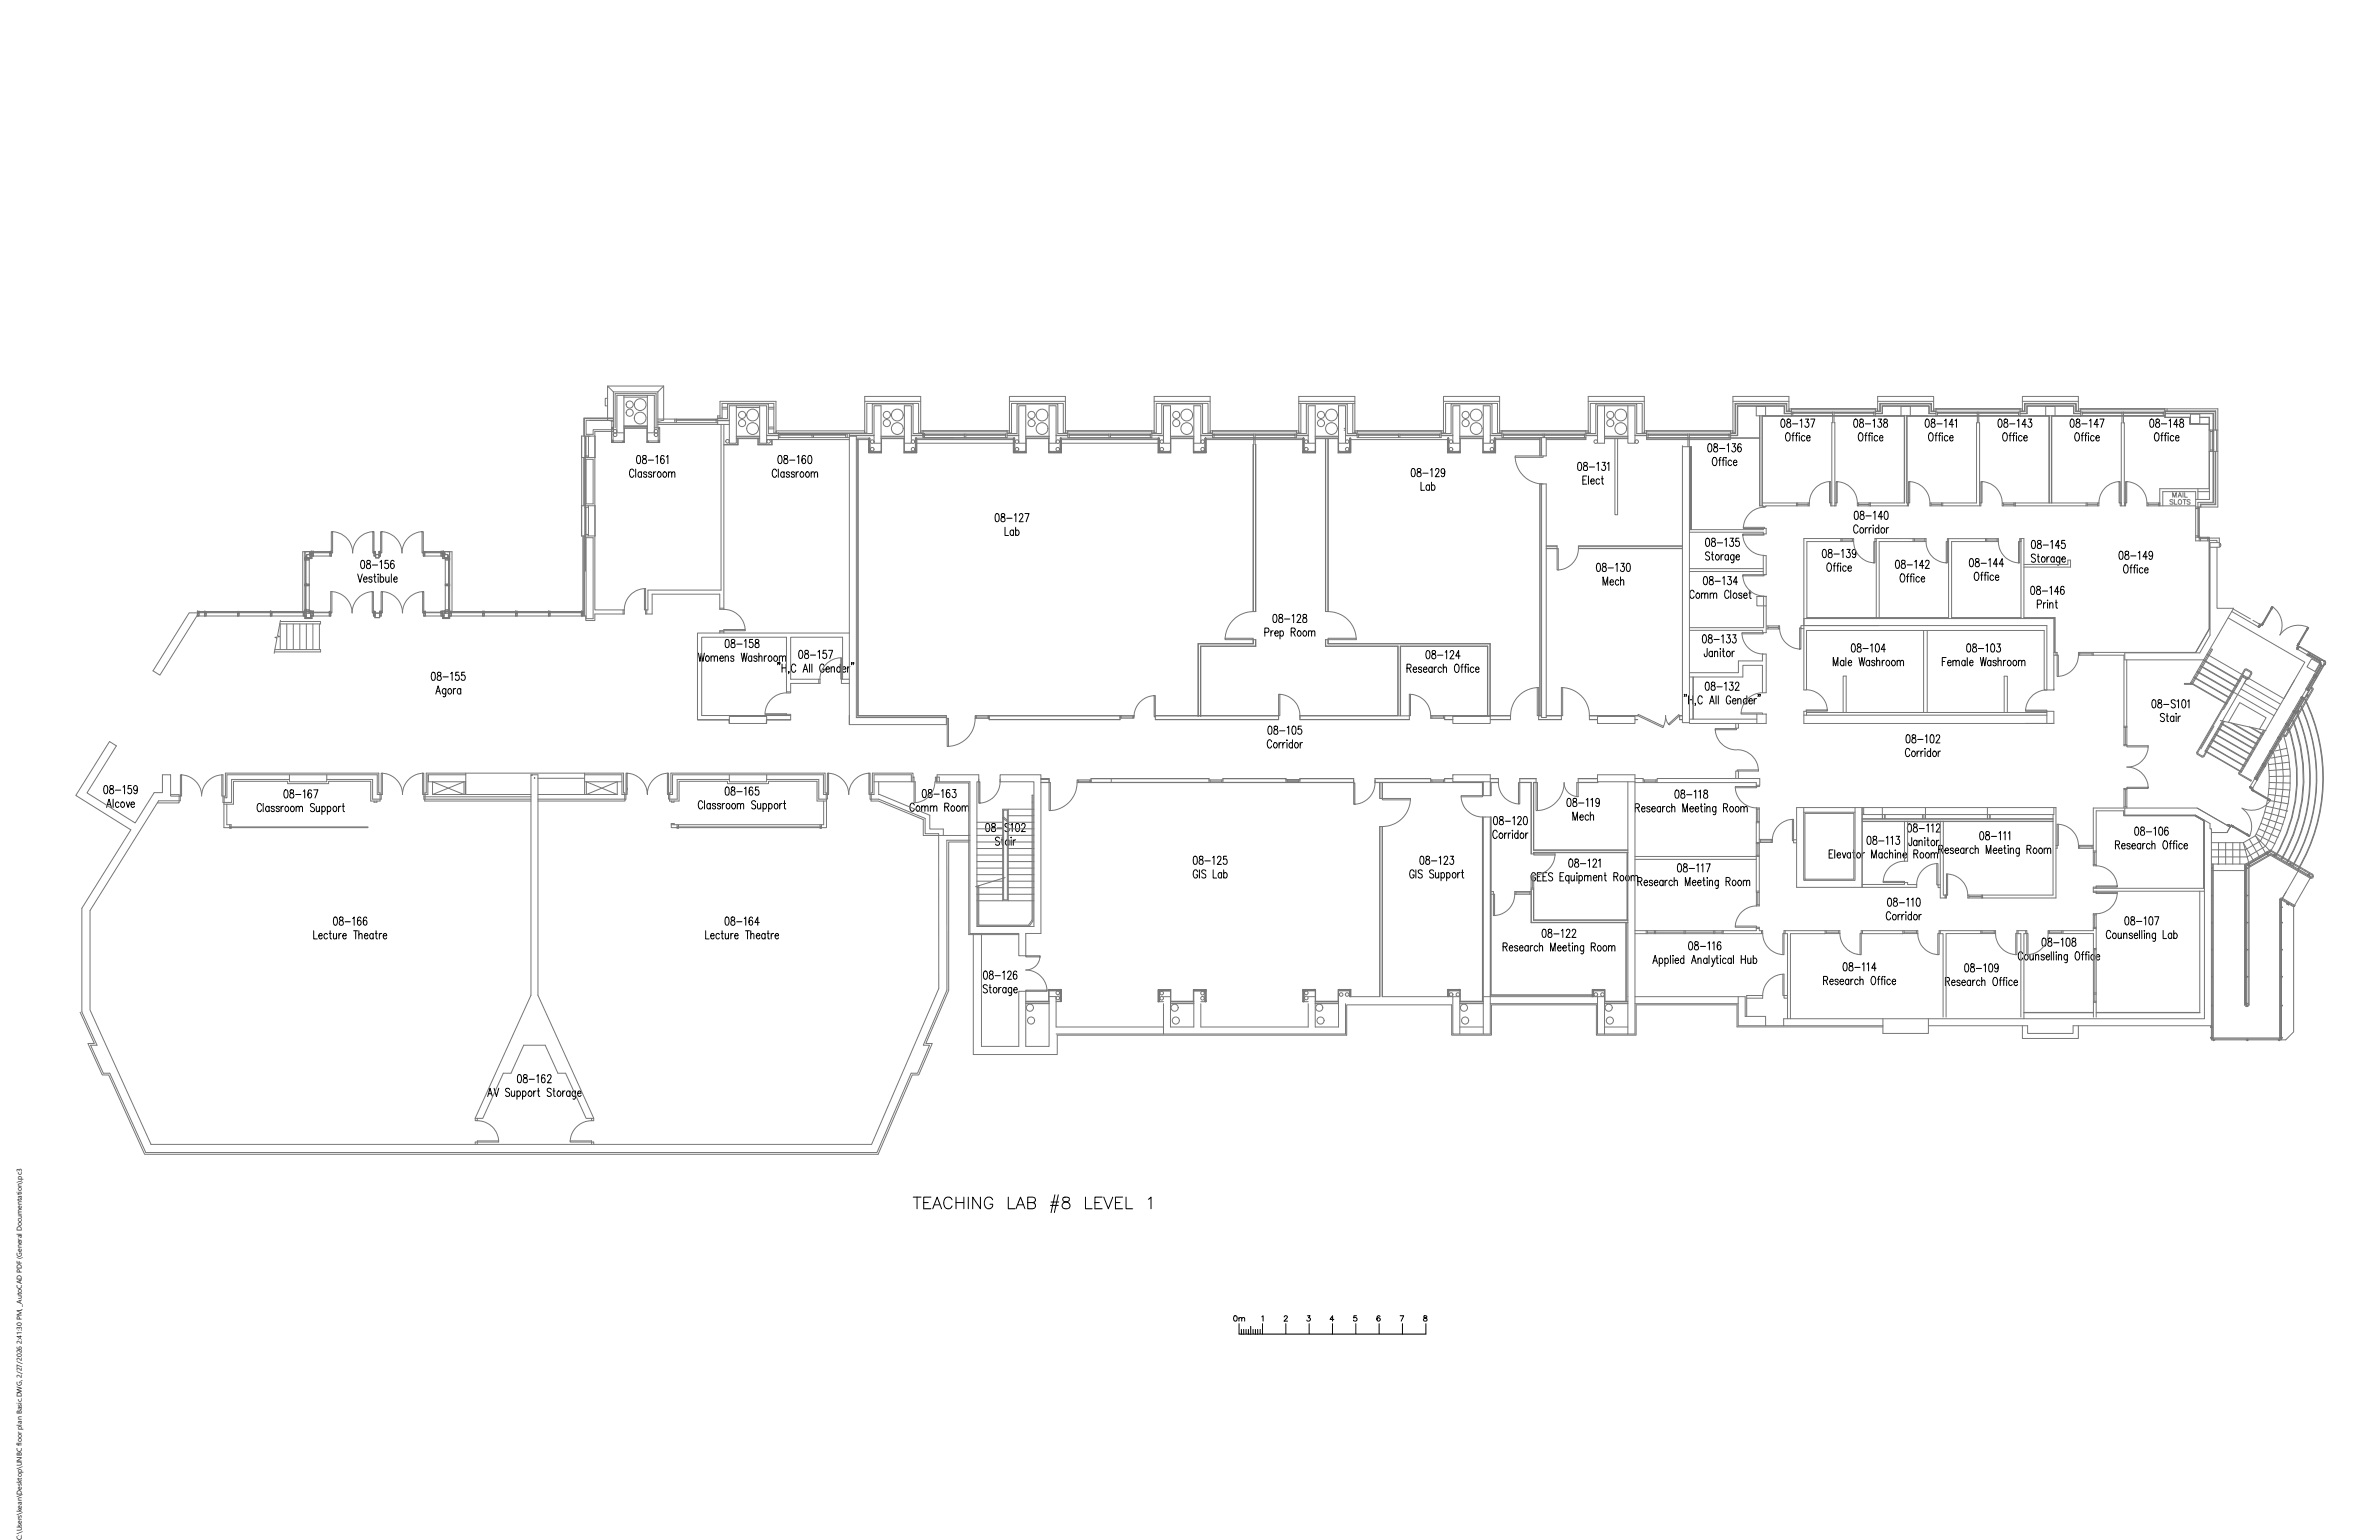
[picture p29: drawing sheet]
<svg xmlns="http://www.w3.org/2000/svg" width="432mm" height="279mm" viewBox="0 0 432 279" stroke-linecap="round" stroke-linejoin="round" font-family="sans-serif">
<defs><g id="words">
<text font-size="1.3" x="3.9" y="279.4" transform="rotate(-90 3.9 279.4)">C:\Users\kean\Desktop\UNBC floor plan Basic.DWG, 2/27/2026 2:41:30 PM, _AutoCAD PDF (General Documentation).pc3</text>
</g></defs>
<!-- layer: 3_Text -->
<g fill="none" stroke="#000" stroke-width=".18">
<path d="M323.4 76.1l.3-.1a1.04 1.04 0 0 1 0 1.5h-.1a1.18 1.18 0 0 1-.2-1.4zM324.3 78.6l.1-.1a.81 .81 0 0 1 .6 .6 .81 .81 0 0 1-.3 .8l-.1 .1a.82 .82 0 0 1-.3-1.4zM324.4 76.1v.4a.54 .54 0 0 1 .6 .4 .54 .54 0 0 1-.2 .6 .47 .47 0 0 1-.5-.5 .47 .47 0 0 1 .5-.4l.1-.1a.32 .32 0 0 0-.1-.5zM325.2 79h.4M325.4 76.9h.9M325.7 78.5l-.2 .1-.1 .2v1.2M325.9 79h.4M326.3 78.5l-.2 .1v.2v1.2M326.5 78.6h.1zM326.6 79v1M326.7 76.3l.3-.3v1.5M327.6 79.2l-.1-.1a.45 .45 0 0 0-.6 .4 .45 .45 0 0 0 .6 .4l.1-.1"/>
<path d="M327.7 76h.6l-.3 .6a.44 .44 0 0 1 .3 .6 .44 .44 0 0 1-.7 .2v-.2M327.9 79.4h.6l-.1-.3a.49 .49 0 0 0-.5 .3 .49 .49 0 0 0 .3 .6l.3-.2M328.7 76h.7l-.5 1.5M336.6 76.1l.3-.1a1.04 1.04 0 0 1 0 1.5h-.1a1.14 1.14 0 0 1-.2-1.4zM337.5 78.6l.1-.1a.81 .81 0 0 1 .6 .6 .81 .81 0 0 1-.3 .8l-.1 .1a.84 .84 0 0 1-.3-1.4zM337.6 76.1v.4a.55 .55 0 0 1 .6 .4 .55 .55 0 0 1-.2 .6 .47 .47 0 0 1-.5-.5 .47 .47 0 0 1 .5-.4l.1-.1a.32 .32 0 0 0-.1-.5zM338.5 79h.3M338.6 76.9h.9M338.9 78.5l-.2 .1-.1 .2v1.2M339.1 79h.4M339.5 78.5l-.2 .1v.2v1.2M339.8 78.5v.2z"/>
<path d="M339.8 79v1M340 76.3l.2-.3v1.5M340.8 79.2l-.1-.1a.49 .49 0 0 0-.6 .3 .49 .49 0 0 0 .3 .6l.4-.2M340.9 76h.6l-.3 .6a.43 .43 0 0 1 .4 .7 .43 .43 0 0 1-.8-.1M341.1 79.4h.7l-.1-.3a.44 .44 0 0 0-.6 .4 .44 .44 0 0 0 .6 .4l.1-.1M342 76.1v.4a.55 .55 0 0 1 .6 .4 .55 .55 0 0 1-.3 .6 .47 .47 0 0 1-.5-.5 .47 .47 0 0 1 .6-.4l.1-.1a.32 .32 0 0 0-.2-.5zM349.6 76.1l.2-.1a.99 .99 0 0 1 0 1.5h-.1a1.14 1.14 0 0 1-.1-1.4zM350.2 78.6l.2-.1a.81 .81 0 0 1 .6 .6 .81 .81 0 0 1-.3 .8l-.1 .1a.84 .84 0 0 1-.4-1.4zM350.6 76.1v.4a.54 .54 0 0 1 .6 .4 .54 .54 0 0 1-.2 .6 .47 .47 0 0 1-.5-.5 .47 .47 0 0 1 .5-.4l.2-.2-.1-.3zM351.2 79h.4M351.6 76.9h.9M351.6 78.5l-.2 .1v.2v1.2"/>
<path d="M351.9 79h.3M352.3 78.5l-.2 .1-.1 .2v1.2M352.5 78.5v.2zM352.5 79v1M352.9 76.3l.3-.3v1.5M353.5 79.2l-.1-.1a.49 .49 0 0 0-.5 .3 .49 .49 0 0 0 .3 .6l.3-.2M353.9 79.4h.6l-.1-.3a.44 .44 0 0 0-.5 .4 .44 .44 0 0 0 .5 .4l.1-.1M354.6 77h-.8l.5-1v1.5M354.9 76.3l.2-.3v1.5M362.8 76.1l.3-.1a1.04 1.04 0 0 1 0 1.5h-.1a1.18 1.18 0 0 1-.2-1.4zM363.7 78.6l.1-.1a.82 .82 0 0 1 .3 1.4l-.1 .1a.82 .82 0 0 1-.3-1.4zM363.8 76.1v.4a.54 .54 0 0 1 .6 .4 .54 .54 0 0 1-.2 .6 .47 .47 0 0 1-.5-.5 .47 .47 0 0 1 .5-.4l.2-.2-.1-.3z"/>
<path d="M364.7 79h.3M364.8 76.9h.9M365.1 78.5l-.2 .1-.1 .2v1.2M365.3 79h.4M365.7 78.5l-.2 .1v.2v1.2M365.9 78.6h.1zM366 79v1M366.1 76.3l.3-.3v1.5M367 79.2l-.1-.1a.45 .45 0 0 0-.6 .4 .45 .45 0 0 0 .6 .4l.1-.1M367.3 79.4h.7l-.1-.3a.49 .49 0 0 0-.6 .3 .49 .49 0 0 0 .3 .6l.4-.2M367.8 77h-.8l.5-1v1.5M368.2 76h.5l-.3 .6a.44 .44 0 0 1 .4 .6 .44 .44 0 0 1-.7 .2v-.2"/>
<path d="M375.9 76.1l.3-.1a1.04 1.04 0 0 1 0 1.5h-.2a1.14 1.14 0 0 1-.1-1.4zM376.8 78.6l.1-.1a.81 .81 0 0 1 .6 .6 .81 .81 0 0 1-.3 .8l-.1 .1a.84 .84 0 0 1-.3-1.4zM376.9 76.1v.4a.55 .55 0 0 1 .6 .4 .55 .55 0 0 1-.2 .6 .47 .47 0 0 1-.5-.5 .47 .47 0 0 1 .5-.4l.1-.1a.32 .32 0 0 0-.1-.5zM377.8 79h.3M377.9 76.9h.9M378.2 78.5l-.2 .1-.1 .2v1.2M378.4 79h.4M378.8 78.5l-.2 .1-.1 .2v1.2M379.1 78.5v.2zM379.1 79v1M379.2 76.3l.3-.3v1.5M380.1 79.2l-.1-.1a.49 .49 0 0 0-.6 .3 .49 .49 0 0 0 .3 .6l.4-.2"/>
<path d="M380.4 79.4h.6l-.1-.3a.44 .44 0 0 0-.5 .4 .44 .44 0 0 0 .5 .4l.1-.1M380.9 77h-.8l.5-1v1.5M381.1 76h.8l-.5 1.5M390.3 76.1l.3-.1a1.04 1.04 0 0 1 0 1.5h-.1a1.18 1.18 0 0 1-.2-1.4zM391.2 78.6l.2-.1a.81 .81 0 0 1 .6 .6 .81 .81 0 0 1-.3 .8l-.1 .1a.84 .84 0 0 1-.4-1.4zM391.4 76.1v.4a.55 .55 0 0 1 .5 .4 .55 .55 0 0 1-.2 .6 .47 .47 0 0 1-.5-.5 .47 .47 0 0 1 .6-.4l.1-.1a.32 .32 0 0 0-.2-.5zM392.2 79h.4M392.3 76.9h1M392.6 78.5l-.2 .1v.2v1.2M392.8 79h.4M393.3 78.5l-.2 .1-.1 .2v1.2M393.5 78.5v.2z"/>
<path d="M393.5 79v1M393.7 76.3l.3-.3v1.5M394.5 79.2l-.1-.1a.49 .49 0 0 0-.5 .3 .49 .49 0 0 0 .3 .6l.3-.2M394.9 79.4h.6l-.1-.3a.49 .49 0 0 0-.6 .3 .49 .49 0 0 0 .3 .6l.4-.2M395.4 77h-.9l.6-1v1.5M395.7 76.1v.4a.55 .55 0 0 1 .6 .4 .55 .55 0 0 1-.2 .6 .47 .47 0 0 1-.5-.5 .47 .47 0 0 1 .5-.4l.1-.1a.32 .32 0 0 0-.1-.5zM115.1 85.5a.42 .42 0 0 0-.6-.4 .42 .42 0 0 0-.2 .6l.2 .8 .3 .1 .3-.3M115.4 85.1v1.5M115.7 82.7l.3-.1a1.01 1.01 0 0 1 0 1.5h-.2a1.14 1.14 0 0 1-.1-1.4zM116.4 85.8l-.1-.1a.48 .48 0 0 0-.6 .3 .48 .48 0 0 0 .4 .6l.3-.2M116.4 85.6v1M116.7 82.7v.4a.54 .54 0 0 1 .6 .4 .54 .54 0 0 1-.2 .6 .46 .46 0 0 1-.5-.5 .46 .46 0 0 1 .5-.4l.2-.2-.1-.3z"/>
<path d="M117.4 85.8l-.2-.2-.4 .2 .1 .2 .4 .2 .1 .2a.3 .3 0 0 1-.3 .2 .3 .3 0 0 1-.3-.2M117.7 83.5h.9M118.3 85.8a.31 .31 0 0 0-.3-.2 .31 .31 0 0 0-.3 .2l.5 .4 .1 .2a.31 .31 0 0 1-.3 .2 .31 .31 0 0 1-.3-.2M118.6 85.6v1M119 82.9l.3-.3v1.5M119 85.6l-.2 .1-.2 .3M119.5 85.7a.48 .48 0 0 1 .6 .3 .48 .48 0 0 1-.4 .6l-.3-.2-.1-.4zM120.5 85.7a.47 .47 0 0 1 .6 .3 .47 .47 0 0 1-.4 .6 .51 .51 0 0 1-.4-.4 .51 .51 0 0 1 .2-.5zM120.5 82.8v-.1l-.3-.1a.9 .9 0 0 0 .1 1.5 .44 .44 0 0 0 .3-.5 .44 .44 0 0 0-.5-.3l-.2 .3M120.9 82.9l.3-.3v1.5M121.3 85.9l.3-.3 .3 .1v.9M121.3 85.6v1"/>
<path d="M121.9 85.9l.3-.3 .2 .1 .1 .9M140.9 85.5a.36 .36 0 0 0-.1-.4 .36 .36 0 0 0-.4 .1 1.04 1.04 0 0 0 .1 1.4l.3-.1 .1-.2M141.3 85.1v1.5M141.4 82.7l.2-.1a1.01 1.01 0 0 1 0 1.5h-.1a1.1 1.1 0 0 1-.1-1.4zM142.3 85.8l-.1-.1a.47 .47 0 0 0-.6 .3 .47 .47 0 0 0 .4 .6l.3-.2M142.3 85.6v1M142.4 82.7v.4a.54 .54 0 0 1 .5 .4 .54 .54 0 0 1-.2 .6 .46 .46 0 0 1-.5-.5 .46 .46 0 0 1 .6-.4l.1-.2v-.3zM143.3 85.8a.31 .31 0 0 0-.3-.2 .31 .31 0 0 0-.3 .2l.5 .4 .1 .2a.31 .31 0 0 1-.3 .2 .31 .31 0 0 1-.3-.2M143.3 83.5h1M144.2 85.8l-.2-.2-.4 .2 .1 .2 .4 .2 .1 .2a.3 .3 0 0 1-.3 .2 .3 .3 0 0 1-.3-.2M144.5 85.6v1M144.7 82.9l.3-.3v1.5"/>
<path d="M144.9 85.6l-.2 .1-.2 .3M145.4 85.7a.47 .47 0 0 1 .6 .3 .47 .47 0 0 1-.4 .6 .51 .51 0 0 1-.4-.4 .51 .51 0 0 1 .2-.5zM146.2 82.8a.3 .3 0 0 0-.5-.1l-.1 .2a1 1 0 0 0 .3 1.2 .43 .43 0 0 0 .3-.5 .43 .43 0 0 0-.5-.3l-.2 .3M146.4 85.7a.48 .48 0 0 1 .6 .3 .48 .48 0 0 1-.4 .6l-.3-.2-.1-.4zM146.8 82.7l.2-.1a1.01 1.01 0 0 1 0 1.5h-.1a1.18 1.18 0 0 1-.1-1.4zM147.2 85.9l.3-.3 .3 .1v.9M147.2 85.6v1M147.8 85.9l.3-.3 .2 .1 .1 .9M180.8 93.3l.2-.1a1.01 1.01 0 0 1 0 1.5h-.1a1.15 1.15 0 0 1-.1-1.4zM181.8 93.3v.4a.53 .53 0 0 1 .6 .3 .53 .53 0 0 1-.2 .7 .46 .46 0 0 1-.6-.5 .46 .46 0 0 1 .6-.5h.1a.32 .32 0 0 0-.1-.5zM182.4 95.7v1.5h.6M182.7 94h1"/>
<path d="M184 96.4l-.1-.2a.47 .47 0 0 0-.6 .4 .47 .47 0 0 0 .4 .6l.3-.3M184 96.2v1M184.1 93.5l.3-.3v1.5M184.3 96.4l.1-.2a.47 .47 0 0 1 .6 .4 .47 .47 0 0 1-.4 .6l-.3-.3M184.3 95.7v1.5M185 93.5l.1-.2a.34 .34 0 0 1 .5 0 .34 .34 0 0 1 0 .4l-.6 1h.7M186 93.2h.8l-.6 1.5M256.3 85.1l.3-.1a1.01 1.01 0 0 1 0 1.5h-.1a1.18 1.18 0 0 1-.2-1.4zM257.3 85.1v.4a.55 .55 0 0 1 .6 .3 .55 .55 0 0 1-.2 .7 .47 .47 0 0 1-.5-.5 .47 .47 0 0 1 .5-.4l.1-.1a.3 .3 0 0 0-.1-.5zM257.9 87.5v1.5h.7M258.3 85.9h.9M259.5 88.2l-.1-.1a.48 .48 0 0 0-.6 .3 .48 .48 0 0 0 .3 .6l.4-.2"/>
<path d="M259.5 88v1M259.6 85.3l.3-.3v1.5M259.8 88.2l.1-.1a.48 .48 0 0 1 .6 .3 .48 .48 0 0 1-.3 .6l-.4-.2M259.8 87.5v1.5M260.5 85.3l.3-.3 .3 .1 .1 .2-.2 .5-.5 .7h.7M262.2 85.5l-.1 .4a.41 .41 0 0 1-.5-.4 .41 .41 0 0 1 .5-.4l.1 .4a.7 .7 0 0 1-.4 1l-.2-.2M286.5 83.9h.3a1.01 1.01 0 0 1 0 1.5h-.1a1.18 1.18 0 0 1-.2-1.5zM287.3 87.1h.4M287.5 83.9v.5a.55 .55 0 0 1 .6 .3 .55 .55 0 0 1-.2 .7 .46 .46 0 0 1-.5-.5 .46 .46 0 0 1 .5-.4l.1-.1a.3 .3 0 0 0-.1-.5zM288 86.4h-.7v1.4h.7M288.3 86.4v1.4M288.5 84.7h.9"/>
<path d="M288.7 87.3h.7l-.1-.4a.48 .48 0 0 0-.6 .4 .48 .48 0 0 0 .3 .5l.4-.2M289.8 84.2l.3-.3v1.5M290.3 87.1l-.1-.2a.48 .48 0 0 0-.6 .4 .48 .48 0 0 0 .3 .5l.4-.2M290.6 86.9h.4M290.8 83.9h.6l-.3 .6a.42 .42 0 0 1 .3 .6 .42 .42 0 0 1-.7 0M290.8 86.4v1.2l.1 .2h.2M291.8 84.2l.2-.3v1.5M309.7 97.7l.3-.1a1.03 1.03 0 0 1 0 1.5h-.1a1.19 1.19 0 0 1-.2-1.4zM310.1 80.6l.3-.1a1.04 1.04 0 0 1 0 1.5h-.1a1.18 1.18 0 0 1-.2-1.4zM310.7 97.7v.4a.54 .54 0 0 1 .6 .4 .54 .54 0 0 1-.2 .6 .47 .47 0 0 1-.5-.4 .47 .47 0 0 1 .6-.5l.1-.1a.32 .32 0 0 0-.2-.5zM311 83.1l.1-.1a.82 .82 0 0 1 .3 1.4l-.1 .1a.82 .82 0 0 1-.3-1.4zM311.1 80.6v.4a.55 .55 0 0 1 .6 .4 .55 .55 0 0 1-.2 .6 .47 .47 0 0 1-.5-.5 .47 .47 0 0 1 .6-.4l.1-.1a.32 .32 0 0 0-.2-.5z"/>
<path d="M311.7 98.5h1M312 83.5h.3M312.1 81.4h1M312.4 83l-.2 .1-.1 .2v1.2M312.6 83.5h.4M313 83l-.2 .1v.2v1.2M313.1 97.9l.2-.3v1.5M313.3 83v.1zM313.3 83.5v1M313.5 80.8l.2-.3v1.5M314 97.6h.6l-.3 .6a.43 .43 0 0 1 .4 .7 .43 .43 0 0 1-.8-.1M314.3 83.7l-.1-.2a.45 .45 0 0 0-.6 .5 .45 .45 0 0 0 .6 .4l.1-.1"/>
<path d="M314.4 80.5h.6l-.3 .6a.44 .44 0 0 1 .3 .6 .44 .44 0 0 1-.6 .2l-.1-.2M314.6 83.9h.7l-.1-.4a.49 .49 0 0 0-.6 .4 .49 .49 0 0 0 .3 .6l.4-.2M315.6 97.6h-.5l-.1 .7a.44 .44 0 0 1 .7 .3 .44 .44 0 0 1-.7 .4v-.2M316 80.7l-.3-.2a.92 .92 0 0 0 .1 1.5 .44 .44 0 0 0 .3-.5 .44 .44 0 0 0-.5-.3l-.2 .3M330.9 99.8l.3-.1a1.03 1.03 0 0 1 0 1.5h-.1a1.15 1.15 0 0 1-.2-1.4zM331.9 99.8v.4a.54 .54 0 0 1 .6 .3 .54 .54 0 0 1-.2 .7 .47 .47 0 0 1-.5-.5 .47 .47 0 0 1 .5-.5h.1a.32 .32 0 0 0-.1-.5zM334.3 100l.2-.3v1.5M335.2 99.7h.6l-.3 .5a.43 .43 0 0 1 .4 .7 .43 .43 0 0 1-.8 0M336.7 92.8h.3a1.03 1.03 0 0 1 0 1.5h-.1a1.19 1.19 0 0 1-.2-1.5zM337.2 95.6a.42 .42 0 0 0-.5-.4 .42 .42 0 0 0-.3 .6v.4a.42 .42 0 0 0 .3 .5 .42 .42 0 0 0 .5-.3M337.7 92.8v.5a.54 .54 0 0 1 .6 .3 .54 .54 0 0 1-.2 .7 .47 .47 0 0 1-.5-.5 .47 .47 0 0 1 .5-.5h.1a.32 .32 0 0 0-.1-.5zM337.7 95.8a.49 .49 0 0 1 .6 .3 .49 .49 0 0 1-.3 .6 .52 .52 0 0 1-.5-.3 .52 .52 0 0 1 .2-.6z"/>
<path d="M338.6 95.7v1M338.7 93.6h.9M339 95.7a.39 .39 0 0 0-.4 .5M339.3 95.7v1M339.7 95.7a.39 .39 0 0 0-.4 .5M340 95.2v.2zM340 95.7v1M340.1 93l.2-.2v1.5M341 95.9l-.1-.1a.49 .49 0 0 0-.6 .3 .49 .49 0 0 0 .3 .6l.4-.2M341 95.2v1.5M341.5 95.8a.49 .49 0 0 1 .6 .3 .49 .49 0 0 1-.3 .6 .52 .52 0 0 1-.4-.3 .52 .52 0 0 1 .1-.6zM341.7 93.7h-.8l.5-.9v1.5"/>
<path d="M342.1 92.8h.3a1.03 1.03 0 0 1 0 1.5h-.1a1.15 1.15 0 0 1-.2-1.5zM342.4 95.7v1M342.8 95.7a.39 .39 0 0 0-.4 .5M368.9 98.1l.2-.1a1.01 1.01 0 0 1 0 1.5h-.1a1.14 1.14 0 0 1-.1-1.4zM369.9 98.1v.4a.54 .54 0 0 1 .6 .4 .54 .54 0 0 1-.3 .6 .47 .47 0 0 1-.5-.5 .47 .47 0 0 1 .6-.4l.2-.2-.1-.3zM370.8 98.9h1M372.2 98.3l.3-.3v1.5M373.9 99h-.8l.5-1v1.5M374.8 98h-.6v.7a.44 .44 0 0 1 .6 0 .44 .44 0 0 1 0 .6 .44 .44 0 0 1-.6 .1l-.1-.1M64.9 104.1l.4 1.5 .5-1.5M65.6 101.7h.3a1.03 1.03 0 0 1 0 1.5h-.1a1.15 1.15 0 0 1-.2-1.5zM66 105.1h.6l-.1-.4a.47 .47 0 0 0-.5 .4 .47 .47 0 0 0 .4 .5l.2-.2"/>
<path d="M66.6 101.7v.5a.54 .54 0 0 1 .6 .3 .54 .54 0 0 1-.2 .7 .47 .47 0 0 1-.5-.5 .47 .47 0 0 1 .6-.5l.1-.2v-.3zM67.5 104.9a.3 .3 0 0 0-.3-.3 .3 .3 0 0 0-.2 .3l.5 .4-.2 .3-.3-.2M67.6 102.5h.9M67.8 104.6h.4M68 104.1v1.2l.1 .3h.2M68.6 104.1v.2zM68.6 104.6v1M69 102l.2-.3v1.5M69 104.9l.1-.2a.47 .47 0 0 1 .6 .4 .47 .47 0 0 1-.5 .5l-.2-.2M69 104.1v1.5M70 104.6l.1 1h.2l.3-.3M70.4 101.7h-.5v.6a.44 .44 0 0 1 .7 .4 .44 .44 0 0 1-.7 .3l-.1-.1"/>
<path d="M70.6 104.6v1M71 104.1v1.5M71.5 105.1h.6l-.1-.4a.47 .47 0 0 0-.5 .4 .47 .47 0 0 0 .4 .5l.2-.2M71.5 101.9l-.3-.2a.92 .92 0 0 0 0 1.5 .45 .45 0 0 0 .4-.6 .45 .45 0 0 0-.6-.3l-.1 .4M126.8 118.5l.2 1.5 .3-1.5 .3 1.5 .2-1.5M128.2 119.1a.49 .49 0 0 1 .6 .3 .49 .49 0 0 1-.3 .6 .52 .52 0 0 1-.5-.4 .52 .52 0 0 1 .2-.5zM129.1 119.3l.2-.3 .3 .1v.9M129.1 119v1M129.6 119.3l.3-.3 .3 .1v.9M130.7 119.4h.6l-.1-.3a.49 .49 0 0 0-.6 .3 .49 .49 0 0 0 .3 .6l.4-.2M131.6 119.3l.3-.3 .2 .1 .1 .9M131.6 119v1"/>
<path d="M131.8 116.1l.2-.1a1.01 1.01 0 0 1 0 1.5h-.1a1.18 1.18 0 0 1-.1-1.4zM132.8 116.1v.4a.53 .53 0 0 1 .6 .4 .53 .53 0 0 1-.2 .6 .46 .46 0 0 1-.6-.5 .46 .46 0 0 1 .6-.4l.1-.1a.32 .32 0 0 0-.1-.5zM133.2 119.2a.3 .3 0 0 0-.3-.2 .3 .3 0 0 0-.3 .2l.6 .5-.2 .3-.4-.2M133.7 116.9h1M134.5 118.5l.3 1.5 .3-1.5 .2 1.5 .3-1.5M135.1 116.3l.3-.3v1.5M136.4 119.2l-.1-.1a.47 .47 0 0 0-.5 .4 .47 .47 0 0 0 .4 .5l.2-.2M136.4 119v1M136.6 116h-.5l-.1 .6a.44 .44 0 0 1 .7 .4 .44 .44 0 0 1-.7 .4v-.2M137.1 116.1v.4a.53 .53 0 0 1 .6 .4 .53 .53 0 0 1-.2 .6 .46 .46 0 0 1-.5-.5 .46 .46 0 0 1 .6-.4l.1-.1a.32 .32 0 0 0-.2-.5zM137.4 119.2a.31 .31 0 0 0-.3-.2 .31 .31 0 0 0-.3 .2l.6 .4v.2a.31 .31 0 0 1-.3 .2 .31 .31 0 0 1-.3-.2M137.7 119.3l.3-.3 .3 .1v.9"/>
<path d="M137.7 118.5v1.5M138.7 119v1M139.2 119a.39 .39 0 0 0-.5 .4M139.6 119.1a.47 .47 0 0 1 .5 .4 .47 .47 0 0 1-.4 .5l-.3-.4zM140.6 119.1a.49 .49 0 0 1 .6 .3 .49 .49 0 0 1-.3 .6 .52 .52 0 0 1-.5-.4 .52 .52 0 0 1 .2-.5zM141.5 119.3l.2-.3 .3 .1v.9M141.5 119v1M142 119.3l.3-.3 .3 .1v.9M145.1 118.1l.3-.1a1.03 1.03 0 0 1 0 1.5h-.1a1.18 1.18 0 0 1-.2-1.4zM146.1 118.1v.4a.55 .55 0 0 1 .6 .3 .55 .55 0 0 1-.2 .7 .47 .47 0 0 1-.5-.5 .47 .47 0 0 1 .6-.4l.1-.1a.32 .32 0 0 0-.2-.5zM147.1 118.9h.9M148.5 118.3l.2-.3v1.5"/>
<path d="M150 118h-.6v.6a.44 .44 0 0 1 .7 .4 .44 .44 0 0 1-.7 .3l-.1-.1M150.4 118h.7l-.5 1.5M229.6 114.7h.6l.1-.3-.1-.4-.6-.1v1.5M230.7 114.4v1M231.1 114.4a.39 .39 0 0 0-.4 .5M231.2 111.5h.3a1.01 1.01 0 0 1 0 1.4h-.1a1.18 1.18 0 0 1-.2-1.4zM231.4 114.9h.6l-.1-.4a.43 .43 0 0 0-.5 .4 .43 .43 0 0 0 .5 .5l.1-.2M232.2 111.5v.5a.55 .55 0 0 1 .6 .3 .55 .55 0 0 1-.2 .6 .46 .46 0 0 1-.5-.4 .46 .46 0 0 1 .5-.5h.1a.3 .3 0 0 0-.1-.5zM232.3 114.7l.1-.2a.48 .48 0 0 1 .6 .3 .48 .48 0 0 1-.3 .6l-.4-.2M232.3 114.4v1.5M233.2 112.3h.9M234.4 114.7l.6-.1 .1-.2-.1-.4-.6-.1v1.5"/>
<path d="M234.5 111.7l.3-.2v1.4M234.7 114.7l.4 .7M235.4 111.8l.1-.2a.34 .34 0 0 1 .5-.1 .34 .34 0 0 1 0 .5l-.6 .9h.7M235.6 114.5a.43 .43 0 0 1 .6 .4 .43 .43 0 0 1-.6 .5l-.1-.4zM236.6 111.5v.5a.54 .54 0 0 1 .5 .3 .54 .54 0 0 1-.2 .6 .46 .46 0 0 1-.5-.4 .46 .46 0 0 1 .6-.5h.1a.3 .3 0 0 0-.2-.5zM236.6 114.5a.43 .43 0 0 1 .6 .4 .43 .43 0 0 1-.6 .5l-.1-.4zM237.5 114.7l.2-.3 .3 .1 .1 .9M237.5 114.4v1M238.1 114.7l.2-.3 .3 .1 .1 .9M259 118.1l.2-.1a1.03 1.03 0 0 1 0 1.5h-.1a1.15 1.15 0 0 1-.1-1.4zM260 118.1v.4a.54 .54 0 0 1 .6 .4 .54 .54 0 0 1-.2 .6 .47 .47 0 0 1-.6-.5 .47 .47 0 0 1 .6-.4l.1-.1a.32 .32 0 0 0-.1-.5zM260.9 118.9h1"/>
<path d="M262.3 118.3l.3-.3v1.5M263.2 118.4l.2-.4h.3l.2 .3-.2 .5-.5 .7h.7M265 119h-.8l.6-1v1.5M289.9 102.3l.3-.1a1.03 1.03 0 0 1 0 1.5h-.1a1.15 1.15 0 0 1-.2-1.4zM290.9 102.3v.4a.54 .54 0 0 1 .6 .3 .54 .54 0 0 1-.2 .7 .47 .47 0 0 1-.5-.5 .47 .47 0 0 1 .5-.4l.1-.1a.32 .32 0 0 0-.1-.5zM291 106.2v-1.5l.4 1.5 .4-1.5v1.5M291.9 103h.9M292.2 105.6h.7l-.1-.4a.49 .49 0 0 0-.6 .4 .49 .49 0 0 0 .3 .6l.4-.2M293.3 102.5l.2-.3v1.5M293.8 105.4l-.1-.2a.47 .47 0 0 0-.5 .5 .47 .47 0 0 0 .4 .5l.2-.2M294.1 105.5l.3-.3h.3v1M294.1 104.7v1.5"/>
<path d="M294.2 102.2h.6l-.3 .6a.43 .43 0 0 1 .4 .6 .43 .43 0 0 1-.8 0M295.3 102.3l.3-.1a1.03 1.03 0 0 1 0 1.5h-.1a1.15 1.15 0 0 1-.2-1.4zM307.5 107.4a.41 .41 0 0 0-.5-.3 .41 .41 0 0 0-.3 .6v.3a.41 .41 0 0 0 .3 .6 .41 .41 0 0 0 .5-.4M308 107.7a.48 .48 0 0 1 .6 .3 .48 .48 0 0 1-.3 .6 .51 .51 0 0 1-.5-.4 .51 .51 0 0 1 .2-.5zM308.8 107.9l.3-.3 .3 .1v.9M308.8 107.6v1M309.1 115.3l.3-.1a1.03 1.03 0 0 1 0 1.5h-.1a1.19 1.19 0 0 1-.2-1.4zM309.3 104.7l.3-.1a1.01 1.01 0 0 1 0 1.5h-.1a1.1 1.1 0 0 1-.2-1.4zM309.4 107.9l.3-.3 .2 .1 .1 .9M309.9 117.6l-.1 1.4-.3 .1-.1-.1-.1-.4M310.2 115.3v.4a.54 .54 0 0 1 .5 .3 .54 .54 0 0 1-.2 .7 .47 .47 0 0 1-.5-.5 .47 .47 0 0 1 .6-.5l.1-.2v-.2zM310.3 100.4a.38 .38 0 0 0-.5-.3 .38 .38 0 0 0-.2 .5l.5 .3a.4 .4 0 0 1 .1 .7 .4 .4 0 0 1-.6-.2"/>
<path d="M310.3 104.7v.4a.54 .54 0 0 1 .6 .3 .54 .54 0 0 1-.2 .7 .46 .46 0 0 1-.5-.5 .46 .46 0 0 1 .6-.4l.1-.2v-.3zM310.4 107.9l.3-.3 .3 .1v.9M310.4 107.6v1M310.6 100.6h.4M310.8 100.1v1.2v.2l.2 .1M310.8 118.4l-.1-.2a.47 .47 0 0 0-.5 .4 .47 .47 0 0 0 .4 .5l.2-.2M310.8 118.2v.9M311 107.9l.3-.3 .2 .1 .1 .9M311.1 116h1M311.2 118.4l.2-.2h.3l.1 .9M311.2 118.2v.9M311.3 105.5h1"/>
<path d="M311.5 100.7a.47 .47 0 0 1 .6 .4 .47 .47 0 0 1-.5 .5l-.2-.4zM312.3 117.6v.2zM312.3 118.2v.9M312.4 100.6v1M312.5 115.5l.3-.3v1.5M312.6 118.2h.4M312.7 104.9l.2-.3v1.5M312.8 117.6v1.3v.2h.3M312.8 100.6a.39 .39 0 0 0-.4 .4M313.5 115.2h.5l-.3 .5a.44 .44 0 0 1 .4 .6 .44 .44 0 0 1-.7 .2v-.1M313.5 118.2a.49 .49 0 0 1 .6 .3 .49 .49 0 0 1-.3 .6 .52 .52 0 0 1-.5-.3 .52 .52 0 0 1 .2-.6zM313.6 104.6h.6l-.3 .6a.43 .43 0 0 1 .4 .6 .43 .43 0 0 1-.8 0"/>
<path d="M313.7 100.8l-.1-.1a.49 .49 0 0 0-.6 .3 .49 .49 0 0 0 .3 .6l.4-.2M313.7 100.6v1M313.8 107.4a.41 .41 0 0 0-.5-.3 .41 .41 0 0 0-.3 .6v.3a.41 .41 0 0 0 .3 .6 .41 .41 0 0 0 .5-.4M314.1 107.1v1.5M314.4 118.2v.9M314.5 115.2h.6l-.3 .5a.44 .44 0 0 1 .3 .6 .44 .44 0 0 1-.6 .2l-.1-.1M314.7 100.6v1.4l-.2 .1-.3-.1M314.7 100.8l-.1-.1a.47 .47 0 0 0-.5 .4 .47 .47 0 0 0 .4 .5l.2-.2M314.7 107.7a.43 .43 0 0 1 .6 .4 .43 .43 0 0 1-.6 .4l-.1-.4zM314.8 118.2h-.3l-.1 .4M315.1 101h.6l-.1-.3a.47 .47 0 0 0-.5 .4 .47 .47 0 0 0 .4 .5l.2-.2M315.4 105.6h-.8l.5-1v1.5"/>
<path d="M316.2 107.8a.31 .31 0 0 0-.3-.2 .31 .31 0 0 0-.3 .2l.5 .3 .1 .3a.31 .31 0 0 1-.3 .2 .31 .31 0 0 1-.3-.2M316.5 108h.6l-.1-.3a.48 .48 0 0 0-.6 .3 .48 .48 0 0 0 .3 .6l.4-.2M317.4 107.6h.4M317.6 107.1v1.2v.2l.3 .1M331.8 102.2h.1a.82 .82 0 0 1 .3 1.4l-.1 .1a.82 .82 0 0 1-.3-1.5zM332.7 102.7h.4M332.9 100.5h.9M333.2 102.2h-.2l-.1 .2v1.3M333.4 102.7h.4M333.8 102.2h-.2l-.1 .2v1.3M334.1 102.2v.1zM334.1 102.7v1"/>
<path d="M334.7 119.8v1M335 119.3v1.5M335.1 102.9l-.1-.2a.49 .49 0 0 0-.6 .4 .49 .49 0 0 0 .3 .6l.4-.3M335.4 103.1h.6l-.1-.4a.49 .49 0 0 0-.6 .4 .49 .49 0 0 0 .4 .6l.3-.3M336.2 116.9l.2-.1a1.01 1.01 0 0 1 0 1.5h-.1a1.18 1.18 0 0 1-.1-1.4zM336.9 100.2l-.2 .3a.4 .4 0 0 1-.5-.4 .4 .4 0 0 1 .5-.3l.2 .4a.76 .76 0 0 1-.5 1l-.2-.2M337.2 116.9v.4a.54 .54 0 0 1 .6 .4 .54 .54 0 0 1-.3 .6 .46 .46 0 0 1-.5-.5 .46 .46 0 0 1 .6-.4l.2-.2-.1-.3zM337.4 119.3l.3 1.5 .2-1.5 .3 1.5 .3-1.5M338.1 117.7h1M339.3 119.8v1M339.5 117.1l.3-.3v1.5M340.5 116.9l.3-.1a1.01 1.01 0 0 1 0 1.5h-.1a1.18 1.18 0 0 1-.2-1.4z"/>
<path d="M340.6 119.3v1.5M341.6 119.8v1M342.1 119.8l-.3 .1-.2 .3M342.2 117.8h-.8l.6-1v1.5M342.5 119.9a.47 .47 0 0 1 .5 .4 .47 .47 0 0 1-.4 .5l-.3-.4zM343.5 119.9a.47 .47 0 0 1 .5 .4 .47 .47 0 0 1-.4 .5l-.3-.4zM344.2 101.7l.2-.1a1.01 1.01 0 0 1 0 1.5h-.1a1.14 1.14 0 0 1-.1-1.4zM344.3 119.8v1M345.1 104.2l.3-.1a.99 .99 0 0 1 0 1.5h-.2a1.04 1.04 0 0 1-.1-1.4zM345.2 101.7v.4a.55 .55 0 0 1 .6 .4 .55 .55 0 0 1-.2 .6 .47 .47 0 0 1-.6-.5 .47 .47 0 0 1 .6-.4l.2-.3a.38 .38 0 0 0-.6-.2zM346.1 104.6h.3M346.2 102.5h.9"/>
<path d="M346.5 104.1l-.2 .1-.1 .2v1.2M346.7 104.6h.3M347.1 104.1l-.2 .1-.1 .2v1.2M347.4 104.1v.1zM347.4 104.6v1M347.5 101.9l.3-.3v1.5M348.4 104.8l-.1-.1a.47 .47 0 0 0-.6 .3 .47 .47 0 0 0 .3 .6l.4-.2M348.7 105h.6l-.1-.3a.47 .47 0 0 0-.6 .3 .47 .47 0 0 0 .4 .6l.3-.2M349.2 102.6h-.8l.5-1v1.5M349.5 102l.1-.3 .3-.1 .2 .2v.3l-.7 1h.8M353.2 119.3h-.7v1.5M354.5 119.8v1"/>
<path d="M356.7 119.8v1M357.1 119.3v1.5M357.1 116.9l.3-.1a1.01 1.01 0 0 1 0 1.5h-.1a1.18 1.18 0 0 1-.2-1.4zM357.6 101.4l.3-.1a1.01 1.01 0 0 1 0 1.5h-.1a1.1 1.1 0 0 1-.2-1.4zM358.1 116.9v.4a.55 .55 0 0 1 .6 .4 .55 .55 0 0 1-.2 .6 .46 .46 0 0 1-.5-.5 .46 .46 0 0 1 .5-.4l.1-.1a.3 .3 0 0 0-.1-.5zM358.5 103.9l.1-.1a.82 .82 0 0 1 .4 1.4l-.1 .1a.81 .81 0 0 1-.6-.6 .81 .81 0 0 1 .2-.8zM358.6 101.4v.4a.54 .54 0 0 1 .6 .4 .54 .54 0 0 1-.2 .6 .46 .46 0 0 1-.5-.5 .46 .46 0 0 1 .6-.4l.1-.2v-.3zM359.1 117.7h.9M359.5 119.3l.2 1.5 .3-1.5 .3 1.5 .2-1.5M359.5 104.3h.4M359.6 102.2h.9M359.9 103.8l-.2 .1v.2v1.2"/>
<path d="M360.1 104.3h.4M360.5 117.1l.2-.3v1.5M360.6 103.8l-.3 .1v.2v1.2M360.8 103.8v.2zM360.8 104.3v1M361 101.6l.2-.3v1.5M361.4 119.8v1M361.5 116.9l.2-.1a1.01 1.01 0 0 1 0 1.5h-.1a1.18 1.18 0 0 1-.1-1.4zM361.8 104.5l-.1-.1a.44 .44 0 0 0-.5 .4 .44 .44 0 0 0 .5 .4l.1-.1M362.2 104.8h.6l-.1-.4a.48 .48 0 0 0-.6 .3 .48 .48 0 0 0 .3 .6l.4-.2M362.5 116.8h.6l-.3 .6a.43 .43 0 0 1 .3 .6 .43 .43 0 0 1-.7 0M362.6 102.3h-.8l.5-1v1.5"/>
<path d="M362.6 119.3v1.5M363.6 119.8v1M363.7 102.3h-.8l.5-1v1.5M364.1 119.8a.39 .39 0 0 0-.5 .4M364.5 119.9a.47 .47 0 0 1 .5 .4 .47 .47 0 0 1-.4 .5l-.3-.4zM365.5 119.9a.49 .49 0 0 1 .6 .3 .49 .49 0 0 1-.3 .6l-.4-.2v-.4zM366.4 119.8v1M368.7 106.4h.3a1.03 1.03 0 0 1 0 1.5h-.1a1.18 1.18 0 0 1-.2-1.5zM369.4 100.7a.37 .37 0 0 0-.4-.2 .37 .37 0 0 0-.2 .5l.4 .3a.39 .39 0 0 1 .2 .6 .39 .39 0 0 1-.6 0l-.1-.1M369.7 106.4v.5a.55 .55 0 0 1 .6 .3 .55 .55 0 0 1-.2 .7 .47 .47 0 0 1-.5-.5 .47 .47 0 0 1 .6-.5h.1a.32 .32 0 0 0-.2-.5zM369.8 109.6h.6l.1-.3-.1-.4h-.6v1.4M369.8 101h.3"/>
<path d="M369.9 100.5v1.2l.1 .2 .2 .1M370.7 101.1a.48 .48 0 0 1 .6 .3 .48 .48 0 0 1-.4 .6l-.3-.2-.1-.4zM370.7 107.2h.9M370.9 109.3v1M371.3 109.3a.39 .39 0 0 0-.4 .5M371.5 101v1M371.6 108.9v.1zM371.6 109.3v1M371.9 101l-.2 .1-.2 .3M372 109.6l.3-.3 .3 .1v.9M372 109.3v1M372.1 106.7l.2-.3v1.5"/>
<path d="M372.9 101.2l-.2-.1a.47 .47 0 0 0-.5 .3 .47 .47 0 0 0 .3 .6l.4-.2M372.9 101v1M373 109.3h.4M373.2 108.9v1.1l.1 .3h.2M373.7 107.4h-.8l.6-1v1.5M373.9 101l-.1 1.4-.1 .1-.3-.1M373.9 101.2l-.1-.1a.48 .48 0 0 0-.6 .3 .48 .48 0 0 0 .3 .6l.4-.2M374.2 101.4h.7l-.1-.3a.48 .48 0 0 0-.6 .3 .48 .48 0 0 0 .3 .6l.4-.2M374.6 106.6l-.3-.2a.94 .94 0 0 0 .1 1.5 .45 .45 0 0 0 .3-.6 .45 .45 0 0 0-.6-.3l-.1 .4M384.8 100.1l.2-.1a1.01 1.01 0 0 1 0 1.5h-.1a1.14 1.14 0 0 1-.1-1.4zM385.6 102.6l.1-.1a.82 .82 0 0 1 .4 1.4l-.1 .1a.82 .82 0 0 1-.4-1.4zM385.8 100.1v.4a.55 .55 0 0 1 .5 .3 .55 .55 0 0 1-.2 .7 .47 .47 0 0 1-.5-.5 .47 .47 0 0 1 .6-.4l.2-.4a.38 .38 0 0 0-.6-.1z"/>
<path d="M386.6 103h.4M386.7 100.9h1M387 102.5l-.2 .1v.2v1.2M387.2 103h.4M387.7 102.5l-.2 .1-.1 .2v1.2M387.9 102.5v.1zM387.9 103v1M388.1 100.3l.3-.3v1.5M388.9 103.2l-.1-.1a.48 .48 0 0 0-.5 .3 .48 .48 0 0 0 .3 .6l.3-.2M389.3 103.4h.6l-.1-.3a.48 .48 0 0 0-.6 .3 .48 .48 0 0 0 .3 .6l.4-.2M389.8 101h-.8l.5-1v1.5M390.7 100.5l-.2 .4a.41 .41 0 0 1-.5-.4 .41 .41 0 0 1 .5-.4 1.14 1.14 0 0 1-.1 1.4l-.3-.1v-.1"/>
<path d="M78.4 122h.3a1.01 1.01 0 0 1 0 1.4h-.1a1.14 1.14 0 0 1-.2-1.4zM79.1 125.9l.4-1.5 .4 1.5M79.3 125.4h.5M79.5 122v.4a.54 .54 0 0 1 .5 .4 .54 .54 0 0 1-.2 .6 .46 .46 0 0 1-.5-.4 .46 .46 0 0 1 .6-.5l.1-.2v-.3zM80.4 122.8h1M80.9 124.9v1.4l-.2 .1-.3-.1M80.9 125.1l-.1-.1a.48 .48 0 0 0-.6 .3 .48 .48 0 0 0 .3 .6l.4-.2M81.4 125a.47 .47 0 0 1 .6 .3 .47 .47 0 0 1-.3 .6 .51 .51 0 0 1-.4-.3 .51 .51 0 0 1 .1-.6zM81.8 122.2l.3-.2v1.4M82.3 124.9v1M82.7 124.9l-.3 .1-.1 .4M83.3 122h-.6v.6a.47 .47 0 0 1 .7 .3 .47 .47 0 0 1-.5 .5l-.3-.2"/>
<path d="M83.6 125.1l-.1-.1a.48 .48 0 0 0-.6 .3 .48 .48 0 0 0 .3 .6l.4-.2M83.6 124.9v1M84.3 122h-.5v.6a.44 .44 0 0 1 .5 .1 .44 .44 0 0 1 0 .5 .44 .44 0 0 1-.5 .1l-.1-.1M141.2 120.2h-.1h.1l-.1 .4M141.6 120.2h-.1h.1l-.1 .4M141.9 120.5v1.5M141.9 121.2h.8M142.7 120.5v1.5M143.2 121.9v-.1l-.1 .4M144.4 120.8a.42 .42 0 0 0-.5-.3 .42 .42 0 0 0-.3 .5v.4a.42 .42 0 0 0 .3 .6 .42 .42 0 0 0 .5-.4M145.8 122l.4-1.5 .4 1.5M145.9 121.5h.6"/>
<path d="M146.9 120.5v1.5M147.4 120.5v1.5M149.6 120.8a.42 .42 0 0 0-.5-.3 .42 .42 0 0 0-.3 .5v.4a.43 .43 0 0 0 .4 .6 .43 .43 0 0 0 .4-.6h-.3M149.9 121.4h.6l-.1-.4a.44 .44 0 0 0-.5 .5 .44 .44 0 0 0 .5 .4l.1-.1M150.9 121.2l.2-.2h.3v1M150.9 121v1M152.5 121.2l-.1-.2a.44 .44 0 0 0-.5 .5 .44 .44 0 0 0 .5 .4l.1-.1M152.5 120.5v1.5M152.9 121.4h.6l-.1-.4a.49 .49 0 0 0-.6 .4 .49 .49 0 0 0 .3 .6l.4-.2M153.8 121v1M154.3 121a.39 .39 0 0 0-.5 .4M154.6 120.2h-.1h.1l-.1 .4"/>
<path d="M155 120.2h-.1h.1l-.1 .4M230.3 131.8l.2-.1a1.01 1.01 0 0 1 0 1.5h-.1a1.14 1.14 0 0 1-.1-1.4zM230.8 134.6a.42 .42 0 0 0-.5-.4 .42 .42 0 0 0-.3 .6v.3a.42 .42 0 0 0 .3 .6 .42 .42 0 0 0 .5-.3M231.3 131.8v.4a.54 .54 0 0 1 .6 .4 .54 .54 0 0 1-.2 .6 .46 .46 0 0 1-.5-.5 .46 .46 0 0 1 .5-.4l.2-.2-.1-.3zM231.3 134.8a.47 .47 0 0 1 .5 .4 .47 .47 0 0 1-.4 .5l-.3-.4zM232.2 134.7v1M232.3 132.6h.9M232.6 134.7l-.3 .1-.1 .3M232.8 134.7v1M233.3 134.7a.39 .39 0 0 0-.5 .4M233.6 134.2v.2zM233.6 134.7v1"/>
<path d="M233.6 132l.3-.3v1.5M234.6 134.9l-.1-.1a.47 .47 0 0 0-.6 .4 .47 .47 0 0 0 .5 .5l.2-.2M234.6 134.2v1.5M234.7 131.8l.2-.1a1.01 1.01 0 0 1 0 1.5h-.1a1.14 1.14 0 0 1-.1-1.4zM235.1 134.8a.49 .49 0 0 1 .6 .3 .49 .49 0 0 1-.3 .6 .53 .53 0 0 1-.5-.4 .53 .53 0 0 1 .2-.5zM236 134.7v1M236.2 131.7h-.6v.7a.44 .44 0 0 1 .7 .3 .44 .44 0 0 1-.7 .4l-.1-.2M236.4 134.7l-.3 .1-.1 .3M255.4 121.2h.6l.1-.5-.2-.2h-.5v1.5M255.8 121.2l.3 .8M256.5 121.4h.6l-.1-.3a.49 .49 0 0 0-.6 .3 .49 .49 0 0 0 .4 .6l.3-.2M258 121.2a.31 .31 0 0 0-.3-.2 .31 .31 0 0 0-.2 .2v.2l.5 .2v.2a.31 .31 0 0 1-.3 .2 .31 .31 0 0 1-.2-.2"/>
<path d="M258.4 121.4h.6l-.1-.3a.49 .49 0 0 0-.6 .3 .49 .49 0 0 0 .3 .6l.4-.2M259.9 121.2l-.1-.1a.49 .49 0 0 0-.5 .3 .49 .49 0 0 0 .3 .6l.3-.2M259.9 121v1M260.3 121v1M260.8 121l-.3 .1-.2 .3M261.6 121.2l-.1-.1a.47 .47 0 0 0-.5 .4 .47 .47 0 0 0 .4 .5l.2-.2M262 121.3l.2-.3 .3 .1 .1 .9M262 120.5v1.5M264.2 120.6l.1-.1a.82 .82 0 0 1 .3 1.4l-.1 .1a.82 .82 0 0 1-.3-1.4zM265.2 121h.3M265.6 120.5l-.2 .1-.1 .2v1.2M265.8 121h.4"/>
<path d="M266.2 120.5l-.2 .1v.2v1.2M266.5 120.5v.2zM266.5 121v1M267.5 121.2l-.1-.1a.47 .47 0 0 0-.6 .4 .47 .47 0 0 0 .5 .5l.2-.2M267.8 121.4h.7l-.1-.3a.49 .49 0 0 0-.6 .3 .49 .49 0 0 0 .3 .6l.4-.2M305.8 126h-.1h.1l-.1 .4M306.1 126h-.1h.1l-.1 .4M306.5 126.2v1.5M306.5 127h.7M307.2 126.2v1.5M307.7 127.7h-.1h.1l-.1 .3M309 126.6a.41 .41 0 0 0-.5-.4 .41 .41 0 0 0-.3 .6v.4a.41 .41 0 0 0 .3 .5 .41 .41 0 0 0 .5-.3"/>
<path d="M309.7 123.8h.2a1.01 1.01 0 0 1 0 1.4h-.1a1.14 1.14 0 0 1-.1-1.4zM310.3 127.7l.4-1.5 .5 1.5M310.5 127.2h.5M310.7 123.8v.4a.54 .54 0 0 1 .6 .4 .54 .54 0 0 1-.3 .6 .46 .46 0 0 1-.5-.4 .46 .46 0 0 1 .6-.5l.2-.2-.1-.3zM311.5 126.2v1.5M311.6 124.6h1M311.9 126.2v1.5M313 124l.3-.2v1.4M314 123.8h.6l-.4 .5a.43 .43 0 0 1 .4 .7 .43 .43 0 0 1-.7 0M314.1 126.6a.42 .42 0 0 0-.5-.4 .42 .42 0 0 0-.3 .6v.4a.42 .42 0 0 0 .4 .5 .42 .42 0 0 0 .4-.5h-.2M314.5 127.2h.6l-.1-.4a.48 .48 0 0 0-.6 .3 .48 .48 0 0 0 .3 .6l.4-.2M315 124.1v-.2a.34 .34 0 0 1 .5-.1 .34 .34 0 0 1 .1 .5l-.7 .9h.8"/>
<path d="M315.4 127l.3-.3 .2 .1 .1 .9M315.4 126.7v1M317.1 127l-.2-.2a.48 .48 0 0 0-.5 .3 .48 .48 0 0 0 .3 .6l.4-.2M317.1 126.2v1.5M317.4 127.2h.7l-.1-.4a.48 .48 0 0 0-.6 .3 .48 .48 0 0 0 .3 .6l.4-.2M318.4 126.7v1M318.8 126.7l-.3 .1-.1 .4M319.2 126h-.1h.1l-.1 .4M319.5 126h-.1h.1l-.1 .4M332.7 120.8v-1.5l.5 1.5 .4-1.5v1.5M334.7 120l-.1-.1a.47 .47 0 0 0-.6 .4 .47 .47 0 0 0 .5 .5l.2-.2M335.4 120.2h.7l-.1-.3a.47 .47 0 0 0-.6 .4 .47 .47 0 0 0 .5 .5l.2-.2"/>
<path d="M339.3 120l-.1-.1a.47 .47 0 0 0-.5 .4 .47 .47 0 0 0 .4 .5l.2-.2M340.3 120a.31 .31 0 0 0-.3-.2 .31 .31 0 0 0-.3 .2l.5 .4 .1 .2a.31 .31 0 0 1-.3 .2 .31 .31 0 0 1-.3-.2M340.6 120.1l.3-.3 .2 .1 .1 .9M344.3 120.1l.3-.3 .3 .1v.9M344.9 120.1l.3-.3 .2 .1 .1 .9M346.1 133.4l.3-.1a1.01 1.01 0 0 1 0 1.5h-.1a1.18 1.18 0 0 1-.2-1.4zM346.6 136.1a.42 .42 0 0 0-.5-.3 .42 .42 0 0 0-.3 .6v.3a.42 .42 0 0 0 .3 .6 .42 .42 0 0 0 .5-.4M347.1 133.4v.4a.55 .55 0 0 1 .6 .3 .55 .55 0 0 1-.2 .7 .47 .47 0 0 1-.5-.5 .47 .47 0 0 1 .5-.4l.1-.1a.3 .3 0 0 0-.1-.5zM347.1 136.4a.48 .48 0 0 1 .6 .3 .48 .48 0 0 1-.3 .6l-.4-.2v-.4zM348 136.3v1M348.1 134.2h.9M348.4 136.3l-.3 .1-.1 .3"/>
<path d="M348.7 136.3v1M349.1 136.3a.4 .4 0 0 0-.4 .4M349.4 135.8v.1zM349.4 136.3v1M349.5 133.6l.2-.3v1.5M350.4 136.5l-.1-.1a.48 .48 0 0 0-.6 .3 .48 .48 0 0 0 .3 .6l.4-.2M350.4 135.8v1.5M350.5 133.4l.2-.1a1.01 1.01 0 0 1 0 1.5h-.1a1.18 1.18 0 0 1-.1-1.4zM350.9 136.4a.48 .48 0 0 1 .6 .3 .48 .48 0 0 1-.3 .6 .51 .51 0 0 1-.4-.4 .51 .51 0 0 1 .1-.5zM351.4 133.6l.1-.2 .4-.1 .2 .4-.7 1.1h.7M351.8 136.3v1M352.2 136.3l-.2 .1-.2 .3"/>
<path d="M352.5 120h.5M353.5 120.2h.6l-.1-.3a.49 .49 0 0 0-.6 .3 .49 .49 0 0 0 .4 .6l.3-.2M354.5 120.1l.2-.3 .3 .1v.9M355 120.1l.3-.3 .3 .1v.9M356.7 120l-.1-.1a.47 .47 0 0 0-.6 .4 .47 .47 0 0 0 .5 .5l.2-.2M357.5 120.2h.6l-.1-.3a.47 .47 0 0 0-.5 .4 .47 .47 0 0 0 .4 .5l.2-.2M361.4 120l-.1-.1a.47 .47 0 0 0-.6 .4 .47 .47 0 0 0 .4 .5l.3-.2M362.3 120a.31 .31 0 0 0-.3-.2 .31 .31 0 0 0-.3 .2l.2 .2 .4 .2v.2a.31 .31 0 0 1-.3 .2 .31 .31 0 0 1-.3-.2M362.6 120.1l.3-.3 .3 .1v.9M366.4 120.1l.2-.3 .3 .1v.9M366.9 120.1l.3-.3 .3 .1v.9M390.7 127h.3a1.01 1.01 0 0 1 0 1.4h-.1a1.14 1.14 0 0 1-.2-1.4z"/>
<path d="M391.7 127v.4a.55 .55 0 0 1 .6 .4 .55 .55 0 0 1-.2 .6 .47 .47 0 0 1-.5-.5 .47 .47 0 0 1 .6-.4l.1-.3a.38 .38 0 0 0-.6-.2zM392.7 127.8h1M392.9 129.6a.37 .37 0 0 0-.5-.2 .37 .37 0 0 0-.2 .5l.4 .3a.39 .39 0 0 1 .2 .6 .39 .39 0 0 1-.6 .1l-.1-.2M393.2 129.9h.4M393.3 129.4v1.2l.1 .3h.2M394.6 130.1l-.1-.1a.48 .48 0 0 0-.6 .3 .48 .48 0 0 0 .3 .6l.4-.2M394.6 129.9v1M394.8 127.2a.41 .41 0 0 0-.3-.3 .41 .41 0 0 0-.4 .3v.2l.7 .5v.3a.41 .41 0 0 1-.3 .3 .41 .41 0 0 1-.4-.3M395 129.4v.2zM395 129.9v1M395.1 127.2l.3-.2v1.4M395.4 129.9v1"/>
<path d="M395.8 129.9l-.3 .1-.1 .3M396.2 127h.2a.97 .97 0 0 1 0 1.4h-.1a1.14 1.14 0 0 1-.1-1.4zM397.1 127.2l.2-.2v1.4M19 142.6l.2-.1a1.03 1.03 0 0 1 0 1.5h-.1a1.15 1.15 0 0 1-.1-1.4zM19.3 146.5l.5-1.5 .4 1.5M19.5 146h.5M20 142.6v.4a.54 .54 0 0 1 .6 .4 .54 .54 0 0 1-.2 .6 .47 .47 0 0 1-.5-.5 .47 .47 0 0 1 .5-.4l.2-.2-.1-.3zM20.5 145v1.5M21 143.4h.9M21.6 145.7l-.1-.1a.49 .49 0 0 0-.6 .3 .49 .49 0 0 0 .3 .6l.4-.2M22.1 145.6a.47 .47 0 0 1 .5 .4 .47 .47 0 0 1-.4 .5l-.3-.4zM22.3 142.8l.3-.3v1.5"/>
<path d="M22.9 145.5l.3 1 .4-1M23.8 145.9h.6l-.1-.3a.49 .49 0 0 0-.6 .3 .49 .49 0 0 0 .3 .6l.4-.2M23.8 142.5h-.5l-.1 .7a.44 .44 0 0 1 .7 .3 .44 .44 0 0 1-.7 .4v-.2M24.9 143l-.1 .4a.41 .41 0 0 1-.6-.4 .41 .41 0 0 1 .6-.4l.1 .4a.72 .72 0 0 1-.4 1l-.2-.2M47.5 146.1a.36 .36 0 0 0-.2-.3 .36 .36 0 0 0-.4 0 1.03 1.03 0 0 0 .1 1.5l.3-.1 .2-.3M47.8 145.8v1.5M48.9 146.5l-.2-.2a.43 .43 0 0 0-.5 .5 .43 .43 0 0 0 .5 .4l.2-.2M48.9 146.3v1M49.8 146.5a.31 .31 0 0 0-.3-.2 .31 .31 0 0 0-.3 .2l.5 .3 .1 .2a.31 .31 0 0 1-.3 .3 .31 .31 0 0 1-.3-.3M50.7 146.5a.3 .3 0 0 0-.3-.2 .3 .3 0 0 0-.3 .2l.2 .2 .4 .1v.2a.3 .3 0 0 1-.3 .3 .3 .3 0 0 1-.3-.3M51 146.3v1M51.5 146.3a.39 .39 0 0 0-.5 .4"/>
<path d="M51.7 143.4l.2-.1a.97 .97 0 0 1 0 1.5h-.1a1.14 1.14 0 0 1-.1-1.4zM51.9 146.3a.43 .43 0 0 1 .5 .5 .43 .43 0 0 1-.5 .4l-.2-.4zM52.7 143.4v.4a.54 .54 0 0 1 .6 .3 .54 .54 0 0 1-.2 .7 .46 .46 0 0 1-.5-.5 .46 .46 0 0 1 .5-.4l.2-.2-.1-.3zM52.9 146.3a.44 .44 0 0 1 .5 .5 .44 .44 0 0 1-.5 .4l-.2-.4zM53.7 144.1h.9M53.7 146.6l.3-.3h.3v1M53.7 146.3v1M54.3 146.6l.3-.3h.2l.1 1M55 143.6l.3-.3v1.5M56.5 143.5v-.1l-.3-.1a.9 .9 0 0 0 .1 1.5 .44 .44 0 0 0 .3-.5 .44 .44 0 0 0-.6-.4l-.1 .4M57 143.3h.7l-.5 1.5M57.1 146a.38 .38 0 0 0-.5-.2 .38 .38 0 0 0-.2 .5l.5 .3a.39 .39 0 0 1 .1 .5 .39 .39 0 0 1-.5 .1l-.2-.2"/>
<path d="M57.4 146.3v.9l.3 .1 .3-.3M58 146.3v1M58.4 146.5l.1-.2a.43 .43 0 0 1 .6 .5 .43 .43 0 0 1-.6 .4l-.1-.2M58.4 146.3v1.5M59.4 146.5l.1-.2a.48 .48 0 0 1 .6 .4 .48 .48 0 0 1-.3 .6l-.4-.3M59.4 146.3v1.5M60.6 146.3a.43 .43 0 0 1 .5 .5 .43 .43 0 0 1-.5 .4l-.2-.4zM61.4 146.3v1M61.9 146.3h-.3l-.2 .4M62.1 146.3h.4M62.3 145.8v1.2v.2l.2 .1M127.6 145.6a.42 .42 0 0 0-.6-.3 .42 .42 0 0 0-.3 .5v.4a.42 .42 0 0 0 .3 .6 .42 .42 0 0 0 .6-.4"/>
<path d="M127.9 145.3v1.5M128.9 146l-.1-.2a.47 .47 0 0 0-.5 .4 .47 .47 0 0 0 .4 .6l.2-.2M128.9 145.8v1M129.9 146a.3 .3 0 0 0-.3-.2 .3 .3 0 0 0-.3 .2l.6 .5-.2 .3-.4-.2M130.8 146a.31 .31 0 0 0-.3-.2 .31 .31 0 0 0-.3 .2l.5 .3 .1 .3a.31 .31 0 0 1-.3 .2 .31 .31 0 0 1-.3-.2M131.1 145.8v1M131.5 145.8a.39 .39 0 0 0-.4 .4M131.8 142.9l.2-.1a1.01 1.01 0 0 1 0 1.5h-.1a1.18 1.18 0 0 1-.1-1.4zM132 145.8a.49 .49 0 0 1 .5 .4 .49 .49 0 0 1-.3 .6l-.4-.2v-.4zM132.8 142.9v.4a.55 .55 0 0 1 .6 .3 .55 .55 0 0 1-.2 .7 .46 .46 0 0 1-.6-.5 .46 .46 0 0 1 .6-.4l.1-.1a.3 .3 0 0 0-.1-.5zM133 145.8a.49 .49 0 0 1 .6 .4 .49 .49 0 0 1-.4 .6 .52 .52 0 0 1-.4-.4 .52 .52 0 0 1 .2-.6zM133.7 143.6h1"/>
<path d="M133.8 146.1l.3-.3h.2l.1 1M133.8 145.8v1M134.4 146.1l.3-.3h.2l.1 1M135.1 143.1l.3-.3v1.5M136.6 143l-.3-.2a.91 .91 0 0 0 0 1.5 .44 .44 0 0 0 .4-.6 .44 .44 0 0 0-.6-.3l-.1 .4M137.2 145.5a.37 .37 0 0 0-.5-.2 .37 .37 0 0 0-.2 .5l.6 .3a.4 .4 0 0 1-.1 .6 .4 .4 0 0 1-.6-.1M137.5 145.8v.9l.3 .1 .3-.3M137.7 142.8h-.6v.6a.47 .47 0 0 1 .7 .3 .47 .47 0 0 1-.5 .6l-.3-.3M138.1 145.8v1M138.5 146l.1-.2a.49 .49 0 0 1 .6 .4 .49 .49 0 0 1-.3 .6l-.4-.2M138.5 145.8v1.5M139.5 146l.1-.2a.47 .47 0 0 1 .6 .4 .47 .47 0 0 1-.5 .6l-.2-.2"/>
<path d="M139.5 145.8v1.5M140.7 145.8a.49 .49 0 0 1 .6 .4 .49 .49 0 0 1-.4 .6l-.3-.2-.1-.4zM141.5 145.8v1M141.9 145.8a.39 .39 0 0 0-.4 .4M142.2 145.8h.4M142.4 145.3v1.2v.2l.2 .1M165.9 146.1l-.2-.4a.81 .81 0 0 0-.6 .6 .81 .81 0 0 0 .3 .8l.1 .1a.37 .37 0 0 0 .4-.4M166.4 146.3a.47 .47 0 0 1 .6 .3 .47 .47 0 0 1-.3 .6 .51 .51 0 0 1-.4-.4 .51 .51 0 0 1 .1-.5zM167.3 146.5l.3-.3 .2 .1 .1 .9M167.3 146.2v1M167.6 143.3l.2-.1a1.01 1.01 0 0 1 0 1.5h-.1a1.14 1.14 0 0 1-.1-1.4zM167.9 146.5l.2-.3 .3 .1v.9"/>
<path d="M168.6 143.3v.4a.55 .55 0 0 1 .5 .4 .55 .55 0 0 1-.2 .6 .47 .47 0 0 1-.5-.5 .47 .47 0 0 1 .6-.4l.1-.1a.3 .3 0 0 0-.2-.5zM168.9 146.5l.2-.3 .3 .1 .1 .9M168.9 146.2v1M169.5 146.5l.2-.3 .3 .1 .1 .9M169.5 144.1h1M170.9 143.5l.3-.3v1.5M171.5 146.4l.6-.1 .1-.2-.1-.3-.6-.1v1.5M171.9 146.4l.3 .8M172.4 143.4l-.1-.1-.2-.1a.91 .91 0 0 0 0 1.5 .44 .44 0 0 0 .3-.5 .44 .44 0 0 0-.5-.3l-.2 .3M172.8 146.3a.47 .47 0 0 1 .5 .3 .47 .47 0 0 1-.3 .6 .51 .51 0 0 1-.4-.4 .51 .51 0 0 1 .2-.5zM172.9 143.2h.6l-.3 .6a.43 .43 0 0 1 .4 .6 .43 .43 0 0 1-.8 0M173.8 146.3a.48 .48 0 0 1 .6 .3 .48 .48 0 0 1-.4 .6l-.3-.2-.1-.4z"/>
<path d="M174.6 146.5l.3-.3 .3 .1v.9M174.6 146.2v1M175.2 146.5l.3-.3 .2 .1 .1 .9M179 149.5l.3-.1a1.01 1.01 0 0 1 0 1.5h-.1a1.18 1.18 0 0 1-.2-1.4zM180.1 149.5v.4a.55 .55 0 0 1 .6 .3 .55 .55 0 0 1-.3 .7 .46 .46 0 0 1-.5-.5 .46 .46 0 0 1 .6-.4l.1-.1a.3 .3 0 0 0-.2-.5zM181 150.2h1M181.4 152.1a.38 .38 0 0 0-.5-.2 .38 .38 0 0 0-.2 .5l.5 .3a.39 .39 0 0 1 .2 .5 .39 .39 0 0 1-.6 .1l-.1-.2M181.7 152.4h.4M181.9 151.9v1.2v.2l.3 .1M183.1 152.6l-.1-.2a.43 .43 0 0 0-.5 .5 .43 .43 0 0 0 .5 .4l.1-.2M183.1 152.4v1M183.2 149.6a.38 .38 0 0 0-.5-.2 .38 .38 0 0 0-.2 .5l.5 .3a.4 .4 0 0 1 0 .7 .4 .4 0 0 1-.6-.2"/>
<path d="M183.5 149.7l.2-.3v1.5M183.5 151.9v.1zM183.5 152.4v1M183.9 152.4v1M184.3 152.4a.39 .39 0 0 0-.4 .4M184.5 149.5l.2-.1a1.01 1.01 0 0 1 0 1.5h-.1a1.18 1.18 0 0 1-.1-1.4zM185.4 149.8l.3-.4 .3 .1 .1 .2a1.8 1.8 0 0 1-.7 1.2h.7M216.7 155.4l.3-.1a1.01 1.01 0 0 1 0 1.5h-.1a1.18 1.18 0 0 1-.2-1.4zM217.4 158.2a.42 .42 0 0 0-.5-.4 .42 .42 0 0 0-.3 .6v.3a.43 .43 0 0 0 .4 .6 .43 .43 0 0 0 .4-.6h-.3M217.7 157.8v1.5M217.7 155.4v.4a.55 .55 0 0 1 .6 .4 .55 .55 0 0 1-.2 .6 .47 .47 0 0 1-.5-.5 .47 .47 0 0 1 .6-.4l.1-.1a.3 .3 0 0 0-.2-.5zM218.7 156.2h1"/>
<path d="M218.9 158a.38 .38 0 0 0-.5-.2 .38 .38 0 0 0-.2 .5l.5 .3a.39 .39 0 0 1 .1 .6 .39 .39 0 0 1-.6 0l-.1-.1M220.1 155.6l.2-.3v1.5M220.2 157.8v1.5h.6M221 155.7l.2-.4 .3 .1 .1 .2-.1 .5-.6 .7h.8M221.7 158.5l-.1-.1a.47 .47 0 0 0-.6 .3 .47 .47 0 0 0 .4 .6l.3-.2M221.7 158.3v1M222.1 158.5l.1-.1a.48 .48 0 0 1 .6 .3 .48 .48 0 0 1-.3 .6l-.4-.2M222.1 157.8v1.5M222.6 155.3h-.5v.7v-.1a.47 .47 0 0 1 .6 .4 .47 .47 0 0 1-.6 .5l-.1-.3M256.7 158.2a.42 .42 0 0 0-.6-.4 .42 .42 0 0 0-.2 .6v.3a.43 .43 0 0 0 .4 .6 .43 .43 0 0 0 .4-.6h-.3M257 157.8v1.5M257.9 155.4l.2-.1a1.01 1.01 0 0 1 0 1.5h-.1a1.14 1.14 0 0 1-.1-1.4z"/>
<path d="M258.1 158a.37 .37 0 0 0-.4-.2 .37 .37 0 0 0-.2 .5l.4 .3a.39 .39 0 0 1 .2 .6 .39 .39 0 0 1-.6 0l-.1-.1M258.9 155.4v.4a.55 .55 0 0 1 .6 .4 .55 .55 0 0 1-.3 .6 .47 .47 0 0 1-.5-.5 .47 .47 0 0 1 .6-.4l.1-.1a.3 .3 0 0 0-.2-.5zM259.8 156.2h1M260.2 158a.37 .37 0 0 0-.5-.2 .37 .37 0 0 0-.2 .5l.5 .3a.39 .39 0 0 1 .2 .6 .39 .39 0 0 1-.6 0l-.1-.1M260.5 158.3l.1 .9 .3 .1 .2-.3M261.1 158.3v1M261.2 155.6l.3-.3v1.5M261.6 158.5l.1-.1a.48 .48 0 0 1 .6 .3 .48 .48 0 0 1-.4 .6l-.3-.2M261.6 158.3v1.5M262.1 155.7l.2-.4 .4 .1 .1 .2-.2 .5-.5 .7h.7M262.6 158.5l.1-.1a.47 .47 0 0 1 .6 .3 .47 .47 0 0 1-.4 .6l-.3-.2M262.6 158.3v1.5"/>
<path d="M263.2 155.3h.6l-.3 .6a.43 .43 0 0 1 .4 .6 .43 .43 0 0 1-.8 0M263.7 158.4a.48 .48 0 0 1 .6 .3 .48 .48 0 0 1-.3 .6l-.4-.2v-.4zM264.6 158.3v1M265 158.3l-.2 .1-.2 .3M265.3 158.3h.3M265.4 157.8v1.2l.1 .2 .2 .1M271.2 148.2l.3-.1a1.01 1.01 0 0 1 0 1.5h-.1a1.14 1.14 0 0 1-.2-1.4zM271.8 151a.42 .42 0 0 0-.6-.4 .42 .42 0 0 0-.2 .6v.4a.42 .42 0 0 0 .2 .5 .42 .42 0 0 0 .6-.3M272.2 148.2v.4a.54 .54 0 0 1 .6 .4 .54 .54 0 0 1-.2 .6 .46 .46 0 0 1-.5-.5 .46 .46 0 0 1 .6-.4l.1-.2v-.3zM272.2 151.2a.47 .47 0 0 1 .6 .4 .47 .47 0 0 1-.4 .5l-.3-.4zM273.1 151.1v1M273.2 149h1"/>
<path d="M273.5 151.1l-.3 .1-.1 .4M273.8 151.1v1M274.2 151.1a.39 .39 0 0 0-.4 .5M274.5 150.6v.2zM274.5 151.1v1M274.6 148.4l.2-.3v1.5M275.5 148.5l.2-.4 .3 .1 .1 .2a1.8 1.8 0 0 1-.7 1.2h.8M275.5 151.3l-.1-.1a.47 .47 0 0 0-.5 .4 .47 .47 0 0 0 .4 .5l.2-.2M275.5 150.6v1.5M276.1 151.2a.49 .49 0 0 1 .5 .3 .49 .49 0 0 1-.3 .6l-.4-.2v-.3zM276.6 148.2l.3-.1a1.01 1.01 0 0 1 0 1.5h-.1a1.1 1.1 0 0 1-.2-1.4zM276.9 151.1v1"/>
<path d="M277.3 151.1l-.2 .1-.2 .4M278.7 158.7a.42 .42 0 0 0-.5-.4 .42 .42 0 0 0-.3 .6v.4a.43 .43 0 0 0 .4 .5 .43 .43 0 0 0 .4-.5h-.2M279 159h.5M279.7 158.3h-.7v1.5h.7M280.1 159h.4M280.8 158.3h-.7v1.5h.7M281.8 158.5a.38 .38 0 0 0-.5-.2 .38 .38 0 0 0-.2 .5l.5 .3a.4 .4 0 0 1 .1 .7 .4 .4 0 0 1-.6-.2M283.1 159h.5M283.8 158.3h-.7v1.5h.7M284.6 144.9l.2-.1a1.01 1.01 0 0 1 0 1.5h-.1a1.1 1.1 0 0 1-.1-1.4zM284.8 159l-.1-.1a.47 .47 0 0 0-.6 .4 .47 .47 0 0 0 .5 .5l.2-.2M284.8 158.8v1.5"/>
<path d="M284.9 155.9h.3a1.01 1.01 0 0 1 0 1.4h-.1a1.18 1.18 0 0 1-.2-1.4zM285.2 158.8v.9l.3 .1 .3-.3M285.5 148.8v-1.5l.4 1.5 .4-1.5v1.5M285.6 144.9v.4a.54 .54 0 0 1 .6 .4 .54 .54 0 0 1-.3 .6 .46 .46 0 0 1-.5-.5 .46 .46 0 0 1 .6-.4l.2-.2-.1-.3zM285.8 158.8v1M285.9 155.9v.5a.53 .53 0 0 1 .6 .3 .53 .53 0 0 1-.2 .6 .46 .46 0 0 1-.5-.4 .46 .46 0 0 1 .5-.5h.1a.32 .32 0 0 0-.1-.5zM286.2 158.3v.2zM286.2 158.8v1M286.5 145.7h1M286.6 159l.1-.1a.47 .47 0 0 1 .5 .4 .47 .47 0 0 1-.4 .5l-.2-.2M286.6 158.8v1.5M286.7 148.3h.7l-.1-.4a.47 .47 0 0 0-.6 .4 .47 .47 0 0 0 .5 .5l.2-.2"/>
<path d="M286.9 156.7h.9M287.6 159.1l.3-.3 .2 .1 .1 .9M287.6 158.8v1M287.9 145.1l.3-.3v1.5M288.2 159.1l.3-.3 .2 .1 .1 .9M288.2 156.1l.3-.2v1.4M288.3 148l-.1-.1a.47 .47 0 0 0-.5 .4 .47 .47 0 0 0 .4 .5l.2-.2M288.6 148.1l.3-.3 .3 .1v.9M288.6 147.3v1.5M288.8 145.1l.2-.3v1.5M289.1 156.2l.1-.2a.34 .34 0 0 1 .5-.1 .34 .34 0 0 1 0 .5l-.6 .9h.7M289.2 159.3h.6l-.1-.4a.49 .49 0 0 0-.6 .3 .49 .49 0 0 0 .4 .6l.3-.2"/>
<path d="M290.2 156.1l.2-.2v1.4M290.2 159.1l.2-.3 .3 .1v.9M290.2 158.8v1M290.3 145.3l-.1 .4a.41 .41 0 0 1-.6-.4 .41 .41 0 0 1 .6-.4l.1 .4a.7 .7 0 0 1-.4 1l-.2-.2M291.2 158.8h.3M291.3 158.3v1.2l.1 .2 .2 .1M292.9 159h.7l.1-.2-.1-.4-.7-.1v1.5M293.3 159l.4 .8M294.2 158.9a.47 .47 0 0 1 .5 .4 .47 .47 0 0 1-.4 .5l-.3-.4zM295.2 158.9a.47 .47 0 0 1 .5 .4 .47 .47 0 0 1-.4 .5l-.3-.4zM296.1 159.1l.2-.3 .3 .1v.9M296.1 158.8v1"/>
<path d="M296.6 159.1l.3-.3 .3 .1v.9M296.8 146.5h.7v-.5l-.2-.2h-.5v1.5M297.2 146.5l.4 .8M297.3 159.9l.6-.1 .1-.2-.1-.3-.6-.1v1.5M297.6 159.9l.4 .8M297.9 146.7h.7l-.1-.3a.47 .47 0 0 0-.6 .4 .47 .47 0 0 0 .5 .5l.2-.2M299.5 146.5a.31 .31 0 0 0-.3-.2 .31 .31 0 0 0-.3 .2l.5 .4 .1 .2a.3 .3 0 0 1-.3 .2 .3 .3 0 0 1-.3-.2M299.8 146.7h.6l-.1-.3a.47 .47 0 0 0-.5 .4 .47 .47 0 0 0 .4 .5l.2-.2M299.9 159.9a.3 .3 0 0 0-.3-.2 .3 .3 0 0 0-.2 .2l.5 .5-.2 .3-.3-.1v-.1M301.4 146.5l-.1-.1a.47 .47 0 0 0-.6 .4 .47 .47 0 0 0 .5 .5l.2-.2M301.4 146.3v1M301.8 146.3v1"/>
<path d="M301.9 159.9l-.1-.1a.49 .49 0 0 0-.6 .3 .49 .49 0 0 0 .3 .6l.4-.2M301.9 159.7v1M302.2 146.3l-.3 .1-.1 .3M302.2 159.7v1M302.6 159.7a.39 .39 0 0 0-.4 .4M303.1 146.5l-.1-.1a.49 .49 0 0 0-.6 .3 .49 .49 0 0 0 .3 .6l.4-.2M303.4 146.6l.3-.3 .3 .1v.9M303.4 145.8v1.5M303.6 159.9l-.2-.1a.47 .47 0 0 0-.5 .4 .47 .47 0 0 0 .4 .5l.3-.2M303.9 160l.2-.3 .3 .1 .1 .9M303.9 159.2v1.5M304.2 143.4l.2-.1a.97 .97 0 0 1 0 1.5h-.1a1.14 1.14 0 0 1-.1-1.4z"/>
<path d="M304.6 156.8l.3-.1a1.01 1.01 0 0 1 0 1.5h-.1a1.18 1.18 0 0 1-.2-1.4zM305.2 143.4v.4a.54 .54 0 0 1 .6 .4 .54 .54 0 0 1-.3 .6 .46 .46 0 0 1-.5-.5 .46 .46 0 0 1 .6-.4l.2-.2-.1-.3zM305.4 147.3v-1.5l.5 1.5 .4-1.5v1.5M305.6 156.8v.4a.55 .55 0 0 1 .6 .4 .55 .55 0 0 1-.2 .6 .46 .46 0 0 1-.5-.5 .46 .46 0 0 1 .5-.4l.2-.1a.3 .3 0 0 0-.2-.5zM306.1 144.2h1M306.6 157.6h1M306.7 146.7h.7l-.1-.3a.47 .47 0 0 0-.6 .4 .47 .47 0 0 0 .4 .5l.3-.2M307.5 143.6l.3-.3v1.5M307.7 146.7h.6l-.1-.3a.49 .49 0 0 0-.6 .3 .49 .49 0 0 0 .3 .6l.4-.2M308 157l.2-.3v1.5M308.4 143.6l.2-.3v1.5M308.6 146.3h.4"/>
<path d="M308.8 145.8v1.2v.2l.3 .1M308.8 157l.3-.3v1.5M309.1 159.7h.4M309.2 159.2v1.2l.1 .2 .2 .1M309.3 143.4v.4a.54 .54 0 0 1 .6 .4 .54 .54 0 0 1-.2 .6 .47 .47 0 0 1-.5-.5 .47 .47 0 0 1 .6-.4l.1-.2v-.3zM309.4 145.8v.2zM309.4 146.3v1M309.7 156.7h.7l-.5 1.5M309.8 146.6l.3-.3 .2 .1 .1 .9M309.8 146.3v1M309.9 159.2v.1zM309.9 159.7v1"/>
<path d="M310.3 160l.2-.3 .3 .1v.9M310.3 159.7v1M311.4 146.3v1.4l-.2 .1-.2-.1M311.4 146.5l-.1-.1a.49 .49 0 0 0-.5 .3 .49 .49 0 0 0 .3 .6l.3-.2M311.9 159.7l-.1 1.3-.1 .2-.3-.1M311.9 159.9l-.1-.1a.47 .47 0 0 0-.6 .4 .47 .47 0 0 0 .5 .5l.2-.2M312.8 146.5h.7v-.5l-.2-.2h-.5v1.5M313.2 146.5l.4 .8M313.3 159.9l.6-.1 .1-.2-.1-.3-.6-.1v1.5M313.6 159.9l.4 .8M314.1 146.4a.47 .47 0 0 1 .6 .4 .47 .47 0 0 1-.5 .5l-.3-.4zM314.6 159.8a.49 .49 0 0 1 .5 .3 .49 .49 0 0 1-.3 .6 .53 .53 0 0 1-.4-.4 .53 .53 0 0 1 .2-.5z"/>
<path d="M315.1 146.4a.49 .49 0 0 1 .6 .3 .49 .49 0 0 1-.3 .6 .53 .53 0 0 1-.5-.4 .53 .53 0 0 1 .2-.5zM315.6 159.8a.47 .47 0 0 1 .5 .4 .47 .47 0 0 1-.4 .5l-.3-.4zM316 146.6l.2-.3 .3 .1v.9M316 146.3v1M316.4 160l.3-.3 .2 .1 .1 .9M316.4 159.7v1M316.5 146.6l.3-.3 .3 .1v.9M317 160l.3-.3 .2 .1 .1 .9M332 154.9h.4M332.7 154.2h-.7v1.5h.7M333 154.2v1.5M333.4 155.1h.7l-.1-.3a.43 .43 0 0 0-.6 .4 .43 .43 0 0 0 .6 .4l.1-.1"/>
<path d="M334.4 154.7l.3 1 .3-1M335.9 154.9l-.1-.1a.43 .43 0 0 0-.6 .4 .43 .43 0 0 0 .6 .4l.1-.1M335.9 154.7v1M336.3 154.7h.3M336.4 154.2v1.2l.1 .2 .2 .1M337.2 154.8a.43 .43 0 0 1 .5 .4 .43 .43 0 0 1-.5 .4l-.2-.3zM338 154.7v1M338.4 154.7l-.2 .1-.2 .3M339 151.8l.3-.1a1.01 1.01 0 0 1 0 1.5h-.1a1.14 1.14 0 0 1-.2-1.4zM339.7 155.7v-1.5l.4 1.5 .5-1.5v1.5M340 151.8v.4a.55 .55 0 0 1 .6 .4 .55 .55 0 0 1-.2 .6 .46 .46 0 0 1-.5-.5 .46 .46 0 0 1 .5-.4l.2-.4a.38 .38 0 0 0-.6-.1zM341 152.6h.9"/>
<path d="M341.6 154.9l-.1-.1a.48 .48 0 0 0-.6 .3 .48 .48 0 0 0 .3 .6l.4-.2M341.6 154.7v1M342.4 152l.2-.3v1.5M342.6 154.9l-.1-.1a.43 .43 0 0 0-.5 .4 .43 .43 0 0 0 .5 .4l.1-.1M343 155l.2-.3 .3 .1v.9M343 154.2v1.5M343.2 152l.3-.3v1.5M344 154.2v.1zM344 154.7v1M344.2 151.7h.6l-.4 .6a.43 .43 0 0 1 .4 .6 .43 .43 0 0 1-.7 0M344.4 155l.3-.3 .2 .1 .1 .9M344.4 154.7v1"/>
<path d="M345.4 155.1h.6l-.1-.3a.43 .43 0 0 0-.5 .4 .43 .43 0 0 0 .5 .4l.1-.1M346.4 149.5h.2a1.01 1.01 0 0 1 0 1.5h-.1a1.14 1.14 0 0 1-.1-1.5zM347 152l-.1 1.4h-.3l-.1-.4M347.4 154.9h.5l.2-.1-.1-.5-.6-.1v1.5M347.4 149.5v.5a.54 .54 0 0 1 .6 .3 .54 .54 0 0 1-.3 .7 .47 .47 0 0 1-.5-.5 .47 .47 0 0 1 .6-.4l.2-.3-.1-.3zM347.7 154.9l.4 .8M347.9 152.7l-.1-.2a.48 .48 0 0 0-.6 .3 .48 .48 0 0 0 .4 .6l.3-.2M347.9 152.4v1M348.3 152.7l.3-.3 .2 .1 .1 .9M348.3 152.4v1M348.3 150.3h1M348.6 154.8a.48 .48 0 0 1 .6 .3 .48 .48 0 0 1-.3 .6l-.4-.2v-.4z"/>
<path d="M349.4 152v.1zM349.4 152.4v1M349.7 154.8a.48 .48 0 0 1 .5 .3 .48 .48 0 0 1-.3 .6 .51 .51 0 0 1-.4-.4 .51 .51 0 0 1 .2-.5zM349.7 149.8l.3-.3v1.5M349.7 152.4h.4M349.9 152v1.2v.2h.3M350.5 155l.3-.3 .2 .1 .1 .9M350.5 154.7v1M350.6 149.8l.2-.3v1.5M350.6 152.5a.48 .48 0 0 1 .6 .3 .48 .48 0 0 1-.3 .6 .51 .51 0 0 1-.4-.3 .51 .51 0 0 1 .1-.6zM351.1 155l.2-.3 .3 .1 .1 .9M351.5 149.8v-.2a.35 .35 0 0 1 .5 0 .35 .35 0 0 1 .1 .5l-.7 .9h.8"/>
<path d="M351.5 152.4v1M351.9 154.1l.6-.1 .1-.5-.7-.1v1.5M351.9 152.4l-.2 .1-.2 .4M352.3 154.1l.3 .8M353 154.3h.7l-.2-.4a.44 .44 0 0 0-.5 .5 .44 .44 0 0 0 .5 .4l.2-.2M354.6 154.1a.31 .31 0 0 0-.3-.3 .31 .31 0 0 0-.3 .3l.5 .3 .1 .2a.31 .31 0 0 1-.3 .3 .31 .31 0 0 1-.3-.3M354.9 154.3h.6l-.1-.4a.44 .44 0 0 0-.5 .5 .44 .44 0 0 0 .5 .4l.1-.2M356.5 154.1l-.1-.2a.44 .44 0 0 0-.6 .5 .44 .44 0 0 0 .6 .4l.1-.2M356.5 153.9v1M356.8 153.9v1M357.3 153.9h-.3l-.2 .4M358.2 154.1l-.1-.2a.49 .49 0 0 0-.6 .4 .49 .49 0 0 0 .3 .6l.4-.3"/>
<path d="M358.5 154.1l.3-.2h.2l.1 1M358.5 153.4v1.5M359.5 151l.2-.1a1.04 1.04 0 0 1 0 1.5h-.1a1.18 1.18 0 0 1-.1-1.4zM360.5 151v.4a.55 .55 0 0 1 .6 .3 .55 .55 0 0 1-.2 .7 .47 .47 0 0 1-.5-.5 .47 .47 0 0 1 .5-.5h.1a.32 .32 0 0 0-.1-.5zM360.5 154.9v-1.5l.4 1.5 .5-1.5v1.5M361.4 151.7h1M361.8 154.3h.6l-.1-.4a.45 .45 0 0 0-.5 .5 .45 .45 0 0 0 .5 .4l.1-.2M362.8 154.3h.6l-.1-.4a.49 .49 0 0 0-.6 .4 .49 .49 0 0 0 .3 .6l.4-.3M362.8 151.2l.3-.3v1.5M363.7 151.2l.2-.3v1.5M363.7 153.9h.4M363.9 153.4v1.2v.2l.2 .1"/>
<path d="M364.5 153.4v.1zM364.5 153.9v1M364.5 151.2l.3-.3v1.5M364.9 154.1l.2-.2h.3l.1 1M364.9 153.9v1M366.5 153.9v1.3l-.2 .1h-.3M366.5 154.1l-.1-.2a.49 .49 0 0 0-.6 .4 .49 .49 0 0 0 .3 .6l.4-.3M367.9 154.1l.6-.1 .1-.5-.7-.1v1.5M368.3 154.1l.3 .8M369.2 153.9a.44 .44 0 0 1 .5 .5 .44 .44 0 0 1-.5 .4l-.2-.4zM370.2 153.9a.49 .49 0 0 1 .6 .4 .49 .49 0 0 1-.3 .6l-.4-.3-.1-.3zM371 154.1l.3-.2h.3v1"/>
<path d="M371 153.9v1M371.6 154.1l.3-.2h.3v1M384 153.2h.6l.1-.5-.7-.2v1.5M384.3 153.2l.4 .8M385.1 153.5h.6l-.1-.4a.49 .49 0 0 0-.6 .3 .49 .49 0 0 0 .3 .6l.4-.2M386.6 153.2a.31 .31 0 0 0-.3-.2 .31 .31 0 0 0-.3 .2l.6 .4v.2a.31 .31 0 0 1-.3 .2 .31 .31 0 0 1-.3-.2M386.9 153.5h.7l-.1-.4a.49 .49 0 0 0-.6 .3 .49 .49 0 0 0 .3 .6l.4-.2M387.6 150.1h.3a1.03 1.03 0 0 1 0 1.5h-.1a1.18 1.18 0 0 1-.2-1.5zM388.5 153.2l-.1-.1a.44 .44 0 0 0-.5 .4 .44 .44 0 0 0 .5 .5l.1-.2M388.5 153v1M388.6 150.1v.5a.55 .55 0 0 1 .6 .3 .55 .55 0 0 1-.2 .7 .47 .47 0 0 1-.5-.5 .47 .47 0 0 1 .5-.5h.1a.32 .32 0 0 0-.1-.5zM388.9 153v1"/>
<path d="M389.3 153l-.2 .1-.2 .4M389.6 150.9h.9M390.2 153.2l-.1-.1a.45 .45 0 0 0-.5 .4 .45 .45 0 0 0 .5 .5l.1-.2M390.6 153.3l.2-.3 .3 .1v.9M390.6 152.5v1.5M390.9 150.3l.3-.2v1.5M392 150.1h.2a1.03 1.03 0 0 1 0 1.5h-.1a1.18 1.18 0 0 1-.1-1.5zM392.8 152.6l.1-.1a.81 .81 0 0 1 .6 .7 .81 .81 0 0 1-.3 .8h-.1a.84 .84 0 0 1-.3-1.4zM393.5 150.3l-.3-.2a.94 .94 0 0 0 0 1.5 .45 .45 0 0 0 .4-.6 .45 .45 0 0 0-.6-.3l-.1 .3M393.7 153h.4M394.2 152.5l-.2 .1-.1 .2v1.2M394.4 153h.4"/>
<path d="M394.8 152.5l-.2 .1-.1 .2v1.2M395.1 152.5v.2zM395.1 153v1M396.1 153.2l-.1-.1a.49 .49 0 0 0-.6 .3 .49 .49 0 0 0 .3 .6l.4-.2M396.4 153.5h.6l-.1-.4a.49 .49 0 0 0-.6 .3 .49 .49 0 0 0 .4 .6l.3-.2M56.9 168.9v1.4h.7M57.8 169.8h.7l-.1-.4a.44 .44 0 0 0-.6 .5 .44 .44 0 0 0 .6 .4l.1-.2M59.4 169.6l-.1-.2a.44 .44 0 0 0-.5 .5 .44 .44 0 0 0 .5 .4l.1-.2M59.8 169.4h.3M59.9 168.9v1.2l.1 .2h.2M60.5 169.4l.1 .9h.2l.3-.2M60.7 166.5l.2-.1a1.04 1.04 0 0 1 0 1.5h-.1a1.18 1.18 0 0 1-.1-1.4z"/>
<path d="M61.1 169.4v.9M61.5 169.4v.9M61.7 166.5v.4a.54 .54 0 0 1 .6 .3 .54 .54 0 0 1-.3 .7 .47 .47 0 0 1-.5-.5 .47 .47 0 0 1 .6-.5h.1a.32 .32 0 0 0-.2-.5zM61.9 169.4a.39 .39 0 0 0-.4 .4M62.2 169.8h.6l-.1-.4a.44 .44 0 0 0-.5 .5 .44 .44 0 0 0 .5 .4l.1-.2M62.6 167.2h1M64 166.7l.3-.3v1.5M64.2 168.9h.7M64.6 168.9v1.4M65.1 169.7l.3-.3h.3v.9M65.1 168.9v1.4M65.5 166.6l-.3-.2a.94 .94 0 0 0 0 1.5 .44 .44 0 0 0 .3-.6 .44 .44 0 0 0-.5-.3l-.1 .4"/>
<path d="M66.1 169.8h.7l-.1-.4a.49 .49 0 0 0-.6 .4 .49 .49 0 0 0 .3 .5l.4-.2M66.6 166.6l-.3-.2a.94 .94 0 0 0 0 1.5 .44 .44 0 0 0 .3-.6 .44 .44 0 0 0-.5-.3l-.2 .4M67.7 169.6l-.1-.2a.44 .44 0 0 0-.5 .5 .44 .44 0 0 0 .5 .4l.1-.2M67.7 169.4v.9M68.1 169.4h.4M68.3 168.9v1.2v.2h.2M68.9 169.4v.9M69.3 169.4h-.3l-.1 .4M69.6 169.8h.6l-.1-.4a.49 .49 0 0 0-.6 .4 .49 .49 0 0 0 .3 .5l.4-.2M128.1 168.9v1.4h.6M129 169.8h.6l-.1-.4a.49 .49 0 0 0-.6 .4 .49 .49 0 0 0 .3 .5l.4-.2M130.6 169.6l-.1-.2a.49 .49 0 0 0-.6 .4 .49 .49 0 0 0 .3 .5l.4-.2"/>
<path d="M130.9 169.4h.4M131.1 168.9v1.2v.2h.2M131.6 169.4l.1 .9h.3l.2-.2M131.7 166.5l.3-.1a1.04 1.04 0 0 1 0 1.5h-.1a1.18 1.18 0 0 1-.2-1.4zM132.2 169.4v.9M132.7 169.4v.9M132.8 166.5v.4a.55 .55 0 0 1 .5 .3 .55 .55 0 0 1-.2 .7 .47 .47 0 0 1-.5-.5 .47 .47 0 0 1 .6-.5h.1a.32 .32 0 0 0-.2-.5zM133.1 169.4h-.3l-.1 .4M133.4 169.8h.6l-.1-.4a.49 .49 0 0 0-.6 .4 .49 .49 0 0 0 .3 .5l.4-.2M133.7 167.2h1M135.1 166.7l.3-.3v1.5M135.3 168.9h.8"/>
<path d="M135.7 168.9v1.4M136.3 169.7l.2-.3h.3v.9M136.3 168.9v1.4M136.6 166.6l-.3-.2a.94 .94 0 0 0 0 1.5 .44 .44 0 0 0 .3-.6 .44 .44 0 0 0-.5-.3l-.1 .4M137.3 169.8h.6l-.1-.4a.45 .45 0 0 0-.5 .5 .45 .45 0 0 0 .5 .4l.1-.2M137.8 167.4h-.8l.5-1v1.5M138.9 169.6l-.1-.2a.49 .49 0 0 0-.6 .4 .49 .49 0 0 0 .3 .5l.4-.2M138.9 169.4v.9M139.2 169.4h.4M139.4 168.9v1.2v.2h.3M140 169.4v.9M140.4 169.4a.39 .39 0 0 0-.4 .4"/>
<path d="M140.7 169.8h.6l-.1-.4a.44 .44 0 0 0-.5 .5 .44 .44 0 0 0 .5 .4l.1-.2M178.6 176.3l.3-.1a1.03 1.03 0 0 1 0 1.5h-.1a1.19 1.19 0 0 1-.2-1.4zM179.2 178.9a.38 .38 0 0 0-.5-.2 .38 .38 0 0 0-.2 .5l.5 .2a.4 .4 0 0 1 .1 .7 .4 .4 0 0 1-.6-.2M179.5 179.2h.4M179.7 176.3v.4a.54 .54 0 0 1 .5 .3 .54 .54 0 0 1-.2 .7 .47 .47 0 0 1-.5-.5 .47 .47 0 0 1 .6-.5l.1-.2v-.2zM179.7 178.6v1.3v.2h.3M180.4 179.2a.49 .49 0 0 1 .6 .4 .49 .49 0 0 1-.3 .5 .52 .52 0 0 1-.5-.3 .52 .52 0 0 1 .2-.6zM180.6 177h1M181.3 179.2v.9M181.7 179.2a.39 .39 0 0 0-.4 .4M182 176.5l.3-.3v1.5M182.6 179.4l-.1-.2a.47 .47 0 0 0-.5 .4 .47 .47 0 0 0 .4 .5l.2-.2"/>
<path d="M182.6 179.2v.9M182.9 176.5l.1-.2a.34 .34 0 0 1 .4 0 .34 .34 0 0 1 .1 .4l-.6 1h.7M183.6 179.2v1.3l-.2 .1h-.3M183.6 179.4l-.1-.2a.49 .49 0 0 0-.6 .4 .49 .49 0 0 0 .3 .5l.4-.2M184 179.6h.6l-.1-.4a.49 .49 0 0 0-.6 .4 .49 .49 0 0 0 .4 .5l.3-.2M184.6 176.4l-.4-.2a.94 .94 0 0 0 .1 1.5 .45 .45 0 0 0 .3-.6 .45 .45 0 0 0-.5-.3l-.2 .4M272.8 171.8l.7-.1v-.5l-.7-.1v1.5M273.2 171.8l.4 .8M273.9 172h.7l-.1-.4a.48 .48 0 0 0-.6 .4 .48 .48 0 0 0 .3 .6l.4-.3M275.5 171.8a.31 .31 0 0 0-.3-.3 .31 .31 0 0 0-.3 .3l.5 .3 .1 .2a.31 .31 0 0 1-.3 .3 .31 .31 0 0 1-.3-.3M275.8 172h.6l-.1-.4a.48 .48 0 0 0-.6 .4 .48 .48 0 0 0 .4 .6l.3-.3M277.4 171.8l-.1-.2a.48 .48 0 0 0-.6 .4 .48 .48 0 0 0 .3 .6l.4-.3"/>
<path d="M277.4 171.6v1M277.8 171.6v1M278.2 171.6a.4 .4 0 0 0-.4 .4M279.1 171.8l-.1-.2a.47 .47 0 0 0-.6 .4 .47 .47 0 0 0 .3 .6l.4-.3M279.4 171.9l.3-.3h.3v1M279.4 171.1v1.5M280.1 168.7l.2-.1a1.01 1.01 0 0 1 0 1.5h-.1a1.14 1.14 0 0 1-.1-1.4zM281.1 168.7v.4a.55 .55 0 0 1 .5 .3 .55 .55 0 0 1-.2 .7 .47 .47 0 0 1-.5-.5 .47 .47 0 0 1 .6-.5h.1a.3 .3 0 0 0-.2-.5zM281.4 172.6v-1.5l.5 1.5 .4-1.5v1.5M282 169.4h1M282.7 172h.6l-.1-.4a.47 .47 0 0 0-.5 .4 .47 .47 0 0 0 .3 .6l.3-.3M283.4 168.9l.3-.3v1.5"/>
<path d="M283.7 172h.6l-.1-.4a.48 .48 0 0 0-.6 .4 .48 .48 0 0 0 .3 .6l.4-.3M284.3 168.9l.1-.2 .3-.1 .2 .4-.7 1.1h.8M284.6 171.6h.4M284.8 171.1v1.2v.2l.3 .1M285.4 168.9l.1-.2 .3-.1 .2 .4-.7 1.1h.7M285.4 171.1v.1zM285.4 171.6v1M285.8 171.9l.2-.3h.3l.1 1M285.8 171.6v1M287.4 171.6v1.3l-.2 .2-.2-.1M287.4 171.8l-.1-.2a.48 .48 0 0 0-.6 .4 .48 .48 0 0 0 .4 .6l.3-.3M288.8 171.8l.7-.1v-.5l-.7-.1v1.5"/>
<path d="M289.2 171.8l.4 .8M290.1 171.6a.48 .48 0 0 1 .6 .4 .48 .48 0 0 1-.3 .6l-.4-.3-.1-.3zM291.1 171.6a.48 .48 0 0 1 .6 .4 .48 .48 0 0 1-.3 .6 .51 .51 0 0 1-.5-.4 .51 .51 0 0 1 .2-.6zM292 171.9l.2-.3h.3v1M292 171.6v1M292.5 171.9l.3-.3h.3v1M298.4 160.1h.6l-.1-.3a.49 .49 0 0 0-.6 .3 .49 .49 0 0 0 .4 .6l.3-.2M300 174.8l.4-1.5 .4 1.5M300.1 174.3h.6M300.2 160.1h.7l-.1-.3a.47 .47 0 0 0-.6 .4 .47 .47 0 0 0 .5 .5l.2-.2M301.2 174l.1-.1a.48 .48 0 0 1 .6 .3 .48 .48 0 0 1-.4 .6l-.3-.2M301.2 173.8v1.5"/>
<path d="M302.2 174l.1-.1a.48 .48 0 0 1 .6 .3 .48 .48 0 0 1-.3 .6l-.4-.2M302.2 173.8v1.5M303.2 173.3v1.5M303.7 173.3v.2zM303.7 173.8v1M304 174.2h.7l-.1-.3a.48 .48 0 0 0-.6 .3 .48 .48 0 0 0 .3 .6l.4-.2M305.6 174l-.1-.1a.47 .47 0 0 0-.6 .3 .47 .47 0 0 0 .4 .6l.3-.2M305.6 173.3v1.5M305.9 160.7v-1.5l.4 1.5 .4-1.5v1.5M306.6 170.9h.3a.97 .97 0 0 1 0 1.4h-.1a1.14 1.14 0 0 1-.2-1.4zM307 174.8l.4-1.5 .5 1.5M307.2 160.1h.6l-.1-.3a.47 .47 0 0 0-.5 .4 .47 .47 0 0 0 .4 .5l.2-.2"/>
<path d="M307.2 174.3h.5M307.7 170.9v.4a.54 .54 0 0 1 .5 .4 .54 .54 0 0 1-.2 .6 .47 .47 0 0 1-.5-.5 .47 .47 0 0 1 .6-.4l.1-.2v-.3zM308.1 160.1h.7l-.1-.3a.47 .47 0 0 0-.6 .4 .47 .47 0 0 0 .4 .5l.3-.2M308.2 174.1l.2-.3 .3 .1 .1 .9M308.2 173.8v1M308.6 171.7h1M309.8 174l-.1-.1a.48 .48 0 0 0-.6 .3 .48 .48 0 0 0 .4 .6l.3-.2M309.8 173.8v1M310 171.1l.3-.2v1.4M310.2 173.3v1.5M310.7 173.8l.3 1 .3-1M310.8 171.1l.3-.2v1.4"/>
<path d="M311 174.8l-.2 .5h-.2M311.5 173.8h.3M311.6 173.3v1.2l.1 .3h.2M312.3 173.3v.2zM312.3 173.8v1M312.3 171.1l-.3-.2a.89 .89 0 0 0 .1 1.4 .44 .44 0 0 0 .3-.5 .44 .44 0 0 0-.6-.3l-.1 .4M313.3 174l-.1-.1a.48 .48 0 0 0-.6 .3 .48 .48 0 0 0 .3 .6l.4-.2M314.2 174l-.1-.1a.48 .48 0 0 0-.6 .3 .48 .48 0 0 0 .4 .6l.3-.2M314.2 173.8v1M314.6 173.3v1.5M316 173.3v1.5M316 174h.8"/>
<path d="M316.8 173.3v1.5M317.2 173.8l.1 1h.2l.3-.3M317.8 173.8v1M318.2 174l.1-.1a.48 .48 0 0 1 .6 .3 .48 .48 0 0 1-.3 .6l-.4-.2M318.2 173.3v1.5M331 177.9l.6-.1 .1-.5-.2-.2h-.5v1.5M331.4 177.9l.3 .7M332.1 178.1h.6l-.1-.4a.47 .47 0 0 0-.5 .4 .47 .47 0 0 0 .4 .5l.2-.2M333.7 177.9a.31 .31 0 0 0-.3-.3 .31 .31 0 0 0-.3 .3l.5 .3 .1 .2a.3 .3 0 0 1-.3 .3 .3 .3 0 0 1-.3-.3M334 178.1h.6l-.1-.4a.47 .47 0 0 0-.5 .4 .47 .47 0 0 0 .4 .5l.2-.2M334.7 174.7h.2a1.01 1.01 0 0 1 0 1.4h-.1a1.14 1.14 0 0 1-.1-1.4zM335.6 177.9l-.2-.2a.47 .47 0 0 0-.5 .4 .47 .47 0 0 0 .4 .5l.3-.2"/>
<path d="M335.6 177.7v.9M335.7 174.7v.5a.54 .54 0 0 1 .6 .3 .54 .54 0 0 1-.2 .6 .46 .46 0 0 1-.5-.4 .46 .46 0 0 1 .5-.5l.2-.2-.1-.3zM335.9 177.7v.9M336.4 177.7h-.3l-.2 .4M336.7 175.5h.9M337.3 177.9l-.1-.2a.49 .49 0 0 0-.6 .3 .49 .49 0 0 0 .3 .6l.4-.2M337.6 177.9l.2-.2h.3l.1 .9M337.6 177.1v1.5M338 174.9l.3-.2v1.4M338.9 174.9l.3-.2v1.4M339.8 177.2l.1-.1a.82 .82 0 0 1 .3 1.5h-.1a.84 .84 0 0 1-.3-1.4zM340.5 175.7h-.8l.6-1v1.4"/>
<path d="M340.8 177.7h.3M341.2 177.1l-.2 .1-.1 .2v1.2M341.4 177.7h.4M341.8 177.1l-.2 .1v.2v1.2M342.1 177.1v.2zM342.1 177.7v.9M342.8 163l.2-.1a1.01 1.01 0 0 1 0 1.5h-.1a1.14 1.14 0 0 1-.1-1.4zM343.1 177.9l-.1-.2a.49 .49 0 0 0-.6 .3 .49 .49 0 0 0 .3 .6l.4-.2M343.2 165.8l-.3-.4a.82 .82 0 0 0-.3 1.4l.1 .1a.4 .4 0 0 0 .5-.4M343.4 178.1h.7l-.1-.4a.47 .47 0 0 0-.6 .4 .47 .47 0 0 0 .5 .5l.2-.2M343.6 166a.48 .48 0 0 1 .6 .3 .48 .48 0 0 1-.3 .6l-.4-.2v-.4zM343.7 163v.4a.55 .55 0 0 1 .6 .4 .55 .55 0 0 1-.2 .6 .47 .47 0 0 1-.5-.5 .47 .47 0 0 1 .6-.4l.1-.1a.3 .3 0 0 0-.2-.5z"/>
<path d="M344.5 165.9v1M344.7 163.8h1M344.9 165.9a.4 .4 0 0 0-.4 .4M345.2 165.9v1M345.6 165.9l-.2 .1-.2 .3M345.9 165.4v.1zM345.9 165.9v1M346.1 163.2l.3-.3v1.5M346.9 163.2l.3-.3v1.5M346.9 166.1l-.1-.1a.48 .48 0 0 0-.6 .3 .48 .48 0 0 0 .4 .6l.3-.2M346.9 165.4v1.5M347.5 166a.48 .48 0 0 1 .6 .3 .48 .48 0 0 1-.4 .6l-.3-.2-.1-.4z"/>
<path d="M348 163l.2-.1a1.01 1.01 0 0 1 0 1.5h-.1a1.14 1.14 0 0 1-.1-1.4zM348.3 165.9v1M348.7 165.9l-.2 .1-.2 .3M353.1 178l.7-.1-.1-.5-.6-.1v1.5M353.5 178l.3 .8M354.2 178.2h.7l-.1-.3a.48 .48 0 0 0-.6 .3 .48 .48 0 0 0 .3 .6l.4-.2M355.8 178a.31 .31 0 0 0-.3-.2 .31 .31 0 0 0-.3 .2l.5 .4 .1 .2a.31 .31 0 0 1-.3 .2 .31 .31 0 0 1-.3-.2M356.1 178.2h.6l-.1-.3a.48 .48 0 0 0-.6 .3 .48 .48 0 0 0 .3 .6l.4-.2M356.7 174.9h.3a1.01 1.01 0 0 1 0 1.4h-.1a1.18 1.18 0 0 1-.2-1.4zM357.7 178l-.1-.1a.48 .48 0 0 0-.6 .3 .48 .48 0 0 0 .3 .6l.4-.2M357.7 177.8v1M357.8 174.9v.4a.54 .54 0 0 1 .5 .4 .54 .54 0 0 1-.2 .6 .47 .47 0 0 1-.5-.5 .47 .47 0 0 1 .6-.4l.1-.2v-.3z"/>
<path d="M358.1 177.8v1M358.5 177.8a.4 .4 0 0 0-.4 .4M358.7 175.7h1M359.4 178l-.1-.1a.47 .47 0 0 0-.6 .3 .47 .47 0 0 0 .3 .6l.4-.2M359.7 178.1l.3-.3 .2 .1 .1 .9M359.7 177.3v1.5M360.1 175.1l.3-.2v1.4M361.1 174.9h.3a1.01 1.01 0 0 1 0 1.4h-.1a1.18 1.18 0 0 1-.2-1.4zM361.9 177.4l.1-.1a.82 .82 0 0 1 .4 1.5h-.2a.82 .82 0 0 1-.3-1.4zM362.7 175.3l-.2 .4a.41 .41 0 0 1-.5-.4 .41 .41 0 0 1 .5-.4l.2 .4a.7 .7 0 0 1-.4 1l-.2-.2M362.9 177.8h.4M363.3 177.3l-.2 .1v.2v1.2"/>
<path d="M363.5 177.8h.4M363.9 177.3l-.2 .1v.2v1.2M364.2 177.3v.2zM364.2 177.8v1M365.2 178l-.1-.1a.48 .48 0 0 0-.6 .3 .48 .48 0 0 0 .3 .6l.4-.2M365.5 178.2h.7l-.1-.3a.48 .48 0 0 0-.6 .3 .48 .48 0 0 0 .3 .6l.4-.2M367.1 173a.41 .41 0 0 0-.5-.3 .41 .41 0 0 0-.3 .5v.4a.41 .41 0 0 0 .3 .6 .41 .41 0 0 0 .5-.4M367.6 173.2a.47 .47 0 0 1 .5 .5 .47 .47 0 0 1-.4 .5l-.3-.5zM368.4 173.2l.1 .9 .3 .1 .2-.3M369 173.2v1M369.5 173.5l.2-.3h.3v1M369.5 173.2v1"/>
<path d="M370.8 170.3l.3-.1a1.01 1.01 0 0 1 0 1.5h-.2a1.18 1.18 0 0 1-.1-1.4zM371.1 173.4a.31 .31 0 0 0-.3-.2 .31 .31 0 0 0-.3 .2l.1 .2 .4 .1 .1 .2a.32 .32 0 0 1-.6 .2v-.2M371.4 173.6h.6l-.1-.4a.47 .47 0 0 0-.5 .5 .47 .47 0 0 0 .4 .5l.2-.3M371.8 170.3v.4a.55 .55 0 0 1 .6 .3 .55 .55 0 0 1-.2 .7 .46 .46 0 0 1-.6-.5 .46 .46 0 0 1 .6-.4l.1-.1a.3 .3 0 0 0-.1-.5zM372.3 172.7v1.5M372.7 171h1M372.7 172.7v1.5M373.2 172.7v.1zM373.2 173.2v1M373.6 173.5l.3-.3h.2l.1 1M373.6 173.2v1M374.1 170.5l.3-.3v1.5"/>
<path d="M375.1 170.3l.3-.1a1.01 1.01 0 0 1 0 1.5h-.1a1.18 1.18 0 0 1-.2-1.4zM375.2 173.2v1.3l-.2 .2-.2-.1M375.2 173.4l-.1-.2a.47 .47 0 0 0-.5 .5 .47 .47 0 0 0 .4 .5l.2-.3M376.2 170.3v.4a.55 .55 0 0 1 .5 .3 .55 .55 0 0 1-.2 .7 .46 .46 0 0 1-.5-.5 .46 .46 0 0 1 .6-.4l.1-.1a.3 .3 0 0 0-.2-.5zM376.9 172.8l.1-.1a.84 .84 0 0 1 .3 1.4l-.1 .1a.82 .82 0 0 1-.3-1.4zM377.8 173.2h.4M378.2 172.7l-.2 .1v.2v1.2M378.4 173.2h.4M378.9 172.7l-.2 .1-.1 .2v1.2M379.1 172.7v.1zM379.1 173.2v1M380.2 173.4l-.2-.2a.47 .47 0 0 0-.5 .5 .47 .47 0 0 0 .4 .5l.3-.3"/>
<path d="M380.5 173.6h.6l-.1-.4a.49 .49 0 0 0-.6 .4 .49 .49 0 0 0 .3 .6l.4-.3M383.1 169.2a.42 .42 0 0 0-.5-.4 .42 .42 0 0 0-.3 .6l.2 .8 .3 .1 .3-.4M383.6 169.4a.48 .48 0 0 1 .6 .3 .48 .48 0 0 1-.3 .6l-.4-.2-.1-.4zM384.5 169.3v.9l.3 .1 .2-.3M385 169.3v1M385.4 169.6l.3-.3 .3 .1v.9M385.4 169.3v1M385.8 166.4l.3-.1a1.01 1.01 0 0 1 0 1.5h-.1a1.14 1.14 0 0 1-.2-1.4zM386.8 166.4v.4a.54 .54 0 0 1 .6 .4 .54 .54 0 0 1-.2 .6 .46 .46 0 0 1-.5-.5 .46 .46 0 0 1 .6-.4l.1-.2v-.3zM387.1 169.5a.31 .31 0 0 0-.3-.2 .31 .31 0 0 0-.3 .2l.5 .4 .1 .2a.31 .31 0 0 1-.3 .2 .31 .31 0 0 1-.3-.2M387.4 169.7h.6l-.1-.3a.48 .48 0 0 0-.6 .3 .48 .48 0 0 0 .3 .6l.4-.2M387.8 167.2h.9"/>
<path d="M388.3 168.8v1.5M388.7 168.8v1.5M389.2 166.6l.2-.3v1.5M389.2 168.8v.2zM389.2 169.3v1M389.6 169.6l.3-.3 .2 .1 .1 .9M389.6 169.3v1M390.2 166.4l.2-.1a1.01 1.01 0 0 1 0 1.5h-.1a1.14 1.14 0 0 1-.1-1.4zM391.1 166.3h.7l-.5 1.5M391.2 169.3v1.3l-.2 .2-.2-.1M391.2 169.5l-.1-.1a.48 .48 0 0 0-.6 .3 .48 .48 0 0 0 .4 .6l.3-.2M392.6 168.8v1.5h.7"/>
<path d="M394.2 169.5l-.1-.1a.47 .47 0 0 0-.6 .3 .47 .47 0 0 0 .3 .6l.4-.2M394.2 169.3v1M394.5 169.5l.2-.1a.47 .47 0 0 1 .5 .3 .47 .47 0 0 1-.3 .6l-.4-.2M394.5 168.8v1.5M88.5 198.9l.4-1.5 .5 1.5M88.7 198.4h.5M89.7 197.4l.4 1.5 .4-1.5M92.5 197.7a.37 .37 0 0 0-.5-.3 .37 .37 0 0 0-.2 .5l.5 .3a.39 .39 0 0 1 .2 .6 .39 .39 0 0 1-.6 .1l-.1-.2M92.8 197.9l.1 1h.2l.3-.3M93.4 197.9v1M93.8 198.1l.1-.1a.48 .48 0 0 1 .6 .3 .48 .48 0 0 1-.3 .6l-.4-.2M93.8 197.9v1.5"/>
<path d="M94.1 195h.2a1.01 1.01 0 0 1 0 1.4h-.1a1.18 1.18 0 0 1-.1-1.4zM94.8 198.1l.2-.1a.47 .47 0 0 1 .5 .3 .47 .47 0 0 1-.3 .6l-.4-.2M94.8 197.9v1.5M95.1 195v.5a.55 .55 0 0 1 .6 .3 .55 .55 0 0 1-.2 .6 .47 .47 0 0 1-.6-.4 .47 .47 0 0 1 .6-.5h.1a.3 .3 0 0 0-.1-.5zM96 198a.48 .48 0 0 1 .6 .3 .48 .48 0 0 1-.3 .6 .51 .51 0 0 1-.5-.3 .51 .51 0 0 1 .2-.6zM96 195.8h1M96.9 197.9v1M97.3 197.9l-.3 .1-.1 .4M97.4 195.2l.3-.2v1.4M97.6 197.9h.3M97.7 197.4v1.2l.1 .3h.2M98.9 195.2l-.3-.2a.91 .91 0 0 0 0 1.4 .44 .44 0 0 0 .3-.5 .44 .44 0 0 0-.5-.3l-.1 .4"/>
<path d="M99.4 195.3l.2-.3h.3l.1 .2-.1 .5-.6 .7h.8M100.1 197.7a.38 .38 0 0 0-.5-.3 .38 .38 0 0 0-.2 .5l.4 .3a.39 .39 0 0 1 .2 .6 .39 .39 0 0 1-.6 .1l-.1-.2M100.4 197.9h.3M100.5 197.4v1.2l.1 .3h.2M101.3 198a.47 .47 0 0 1 .6 .3 .47 .47 0 0 1-.4 .6 .51 .51 0 0 1-.4-.3 .51 .51 0 0 1 .2-.6zM102.1 197.9v1M102.6 197.9a.4 .4 0 0 0-.5 .5M103.5 198.1l-.1-.1a.48 .48 0 0 0-.6 .3 .48 .48 0 0 0 .3 .6l.4-.2M103.5 197.9v1M104.5 197.9l-.1 1.4-.2 .1-.2-.1M104.5 198.1l-.1-.1a.47 .47 0 0 0-.6 .3 .47 .47 0 0 0 .3 .6l.4-.2M104.8 198.4h.7l-.1-.4a.48 .48 0 0 0-.6 .3 .48 .48 0 0 0 .3 .6l.4-.2"/>
</g>
<!-- layer: 1_Wall_Exist -->
<g fill="none" stroke="#767676" stroke-width=".18">
<path d="M105.5 79.1h2.5v3.9h-2.5zM105.6 79.1v18.1M106.2 79.4h.2v3.3M106.2 79.1v3.6M106.3 79.1v24.5M106.8 79.1v3.6M107.1 76.2l3.2 .1M110.3 72.3h-.4v1.3h.4M110.3 70h10.2M111 77.6v2.7h2.3v-2.6M111 76.3v1.7h-3.3v.8h-1.3v-2.5h4.9M111.1 77.6l.1 .2"/>
<path d="M111.1 77.6v.2h.1M111.1 77.6h.1M111.1 80h.1M111.1 77.7h.1M111.1 77.8h.1M111.2 77.6l-.1 .1M111.2 77.6v.1M111.3 75.8h-5.3v3.3M111.3 75.9h-5.2v3.2M111.3 71.1l-1-1.1v6.2l1 .3M111.3 71.1h8.1M111.3 71.1v6.5"/>
<path d="M111.4 77v1.3h-3.4v32.4h5.3M111.7 77.6v-6.2h7.4v6.2M113.2 71.7v8.3h-1.9v-2.4M113.2 78.5h-1.2v-6.8h6.8v6.8h-1.3M113.2 77.3h4.3M113.2 77.4h4.3M113.2 77.6h4.3M113.2 77.7h4.3M113.2 72.1h4.3M117.5 71.7v8.3h2.1M118.8 77.6h.9v2.7h-2.3v-2.6M119.4 76.7h10.9"/>
<path d="M119.4 76h10.6M119.4 77h13M119.4 71.1v6.5M119.5 77.6v2.4M119.6 79.9v.2M119.6 77.6v.2M119.6 80h.1M119.6 77.8h.1M119.6 77.6v.1M119.6 79.9v.1M119.6 80l.1 .2M119.6 77.7h.1"/>
<path d="M119.7 77.6v.2h-.1M120.5 70l-1.1 1.1M120.5 70v6.2l-1.1 .3M122.5 76v.7M122.5 76.3h.1M122.8 76.2h7.2M122.8 76.1h7.2M122.8 76v.7M130 76.2v.1M130 76.1h.1M130.3 75.9h1.8v-2.6h7.4v5.4h18.8v-5.4h7.4v5.4h1.8v.7h15.3v-.7h1.8v-5.4h7.4v5.4h1.8v.7h15.3v-.7h1.8v-5.4h7.4v5.4h1.8v.7h15.2v-.7h-15.2M130.3 76h-.3v.7"/>
<path d="M130.3 75.5h.4M130.3 75.8h.8v-2.6h9.4v5.3h.3v-5.7h-10.1v3M130.3 76.3h2.1M130.3 75.4v1.6M130.9 77v30.1h-13.3v3.6h-.6v-3.9M131.1 74.2h1M131.1 73.9h1M131.4 77v33.6M133.6 73.6v6.8h-1.2v-6.8h6.7v6.8h-1.2v-6.8M133.6 79.1h4.3M133.6 79.2h4.3M133.6 79.5h4.3"/>
<path d="M133.6 79.6h4.3M133.6 73.9h4.3M133.9 79.6v1.1h-2.5M134 79.6v1.1h-2.6M137.6 79.6v1.1h2.5v-1M139.1 79h2.2M139.1 79.7h2.2M139.5 74.2h1M139.5 73.9h1M139.5 77.5h1M139.5 77.8h1M140.1 79.8h14.1"/>
<path d="M141.3 78.5h16v-5.3h9.4v5.3h.4v-6.6h-10.1v6.6M141.3 78.7h12.2M141.3 79.4h12.9M141.3 78.5v1.3M141.5 79h5.9M141.5 78.7v.7M147.4 78.7v.7M147.4 79h.1M147.4 78.8h-5.9M147.7 79h5.8M147.7 78.7v.7M153.5 78.8h-5.8"/>
<path d="M153.5 79.4v-.7h.3v.7M154.2 79.1h1.2v51.1h16.4M154.2 78.7v52.8h17.6v-1.7h-16v-50M154.2 79h4.4M155.4 79.5h2.2v2.7h2.4v-2.6M155.4 79.8h2.2M155.7 79.8v50.1h16.1M156.9 78.2v.3M157 78.2h-16.1v.3h.4M157 72.8h10.1M157.7 79.5v2.6h2.2v-8.5h-1.3v6.8h1.3M157.7 79.5v.2h.1"/>
<path d="M157.7 79.5h.1v2.5M157.8 79.5h.1M157.8 79.7h.1M157.8 79.5v.2M157.9 79.5v2.5M159.9 79.1h4.2M159.9 79.2h4.2M159.9 79.5h4.2M159.9 79.6h4.2M164.1 79.6v2.6h2.3v-2.7h17.5v2.7h2.4v-2.6M165.4 79h2.1M166.1 79.5v2.6h.2v-.3l-.1 .1"/>
<path d="M166.2 79.5v2.5h-2M166.2 79.5h.1M166.2 79.5l.1 .2M166.3 79.7h.1M166.3 79.5h.1M166.3 79.5v2.6h-2.2M166.3 79.5v.2M166.4 79.8h17.5M167.5 78.2h-.4v.3h.4v-.4h15.3v.4h.4v-.3h-.4M167.6 78.8h.1M167.5 78.7h15.3M167.5 79.4h5.6"/>
<path d="M167.5 78.3h15.3M167.6 78.9v.1M167.6 79h.2v.4h-.2zM167.6 78.7v.1M167.6 79h.1M167.6 78.9h.1M167.6 78.8v.2h-2.2M167.6 78.8l7.4 .1M167.7 78.8h.1M167.7 79h.1M167.7 78.9h.1M167.7 78.8l.1 .2"/>
<path d="M167.7 78.8h-.1M167.7 78.8v.2M167.8 79h.1M167.8 78.8h-.2M167.8 78.8v.2h7.2M167.8 78.8h.1M167.8 78.7v.7M167.8 78.8l.1 .1M175 78.7v.7M175 79h.1M175.3 79h7.2M175.3 78.9h7.2"/>
<path d="M175.3 78.7v.7M182.5 78.7v.7M182.8 79h2.1M183.2 71.9h10.2v6.6h-.4v-5.3h-9.4v5.3h-.4zM183.2 72.8h10.2M184 79.5v.2l.1-.2M184 79.5l.1 2.5M184 79.5v2.6M184.1 79.5h.1M184.1 79.7h.1M184.2 79.5l-.1 2.5M186.2 79.1h4.2"/>
<path d="M186.2 79.2h4.2M186.2 79.5h4.2M186.2 79.6h4.2M190.3 79.6v2.6h2.4v-2.7h17.5v2.7h2.3v-2.6M191.7 79h2.1M192.4 79.5v2.6h.2v-.3h-.1M192.5 79.7h.1M192.5 79.5h.1M192.5 79.5l.1 .2M192.6 79.5v2.6h-2.2v-8.5h1.3v6.8h-1.3M192.6 79.5h-.1v2.5M192.6 79.5v.2"/>
<path d="M192.7 79.8h17.5M193.8 78.2h-.4v.3h.4v-.4h15.3v.4h.4v-.3h-.4M193.8 78.7h15.3M193.8 78.3h15.3M194.1 78.7v.7M194.1 79h.1M194.1 79h7.2M194.1 78.9h7.2M194.1 78.8v.1M201.3 78.7v.7M201.6 79h7.2M201.6 78.9h7.2"/>
<path d="M201.6 78.7v.7M208.8 78.7v.7M209.1 79h2.1M209.5 71.9h10.1v6.6h-.3v-5.3h-9.4v5.3h-.4zM209.5 72.8h10.1M210.2 79h1M210.3 79.5l.1 .2M210.3 79.7h.1M210.3 79.5h.1M210.5 79.5l-.1 2.6h-.1M212.4 79.1h4.3M212.4 79.2h4.3"/>
<path d="M212.4 79.5h4.3M212.4 79.6h4.3M216.6 79.6v2.6h2.3v-2.7h17.6v2.7h2.3v-2.6M218 79h2.1M218.7 79.5v2.5M218.8 79.5h.1v.2M218.8 79.5v.2M218.8 79.7h.1M218.8 79.5v2.5M218.8 79.5h.1M218.9 79.5v2.6M218.9 79.8h17.6"/>
<path d="M220.1 78.2h-.4v.3h.4v-.4h15.2v.4h.4v-.3h-.4M220.1 78.3h15.2M220.3 78.7v.7M220.3 79h.1M220.3 78.8l7.2 .1M227.5 78.7l.1 2h-.2v30.3M227.5 79h-7.2M227.8 78.7v2h.1v30.3h-.5M227.8 79h7.2M227.8 78.9h7.2M235 78.7l.1 .7M235.4 79h2"/>
<path d="M235.7 72.8h10.2M235.7 73.2h10.2M236.1 73.2v5.3h-.4v-6.6h10.2v6.6h-.4v-5.3M236.5 79.5v2.6h2.2M236.5 79.5h.1M236.5 79.5l.1 .2M236.6 79.5h.1M236.6 79.7h.1M236.6 79.5v2.5M236.7 79.5v2.5M237.4 79h-2v-.3h1.7v-5.4h7.4v5.4h1.8v.3h-2.1M238.7 79.1h4.3"/>
<path d="M238.7 79.2h4.3M238.7 79.5h4.3M238.7 79.6h4.3M240.6 79.6v31.4h.5M240.6 79.6v31.4M241 79.6v31.4M241.1 79.6v31.4M244 77.7h.2M244 78h.2M244.2 79h2.1M244.9 79.5v2.6M245 79.5v2.5"/>
<path d="M245 79.7h.1M245 79.5h.1M245.1 79.5h-.1M245.1 79.5l-.1 .2M245.1 79.5v2.6h-2.1M245.2 79.5v2.7h-2.3v-2.6M245.2 79.8h17.5M246.3 78.2h-.4v.3h.4v-.4h15.3v.4h.4M246.3 78.3h15.3M246.6 78.7v.7M246.6 78.8l7.2 .1M253.8 78.7v.7"/>
<path d="M253.8 79h-7.2M254.1 79h7.2M254.1 78.9h7.2M254.1 78.7v.7M261.3 78.7v.7M261.6 78.7h-15.3v.7h15.3v-.7h1.8v-5.4h7.4v5.4h1.8v.7h15.2M261.6 78.2h.4M261.6 79h2.1M262 71.9h10.2v6.6h-.4v-5.3h-9.4v5.3h-.4zM262 72.8h10.2M262.7 79.5v2.7h2.3v-2.6M262.8 79.5h.1"/>
<path d="M262.9 79.7h-.1M262.9 79.5h.1M262.9 79.7h.1M263 79.5v2.5M265 79.1h4.2M265 79.2h4.2M265 79.5h4.2M265 79.6h4.2M270.5 79h2.1M271.2 79.5v2.5M271.3 79.5v.2M271.3 79.7h.1"/>
<path d="M271.3 79.5h.1M271.5 79.8h8M272.6 78.2h-.4v.3h.4v-.4h15.2v.4h.4v-.3h-.4M272.6 78.7h15.2M272.6 78.3h15.2M272.9 78.7v.7M272.9 79h7.2M272.9 78.9h7.2M279.5 79.5h-8v2.7h-2.4v-2.6M279.5 79.4v3.3M279.8 79.4v3.3M280.1 78.7v.7"/>
<path d="M280.4 79h7.2M280.4 78.9h7.2M280.4 78.7v.7M280.6 79.8h7.2v-1.1h1.8v-5.4h7.5v5.4h1.8v1.1h15.2M280.6 79.4v3.3h-5.6a5.1 5.1 0 0 0 5.1 5.1M280.6 79.5h7.2M287.6 78.7v.7M287.8 79h2.2M288.3 71.9h10.2v6.6h-.4v-5.3h-9.5v5.3h-.3zM288.3 72.8h10.2M291.2 73.6v6.8h-1.2v-6.8h6.8v6.8h-1.3v-6.8M291.2 79.1h4.3"/>
<path d="M291.2 79.2h4.3M291.2 79.5h4.3M291.2 79.6h4.3M293.1 79.6v13.8h.5v-13.8M296.8 79h2.1M298.9 78.2h-.4v.3h.4v-.4h15.2v.4h.4v-.3h-.4M298.9 79.5h20.5M298.9 78.7h15.2M298.9 78.3h15.2M299.1 78.7v.7M299.1 79h7.2M299.1 78.9h7.2"/>
<path d="M306.3 78.7l.1 2.3M306.6 79h7.2M306.6 78.7v2.3M313.8 78.7v.7M313.8 79h.1M313.8 78.8l-7.2 .1M314.1 79.4h5.3M314.2 79h1.1M314.5 72.8h10.2M319.4 75.4v16.4h.6v.2h.5v-.2h7.9v-.6M319.4 75.4v16.4M319.8 75.4v16.4"/>
<path d="M319.9 75.5h5.2v-1.4h15.3v1.4h5.2M319.9 75.4v16.4M320.5 75.4v-1.7h-1.7v1.7h6.3M324.7 74.6v-2.7h-10.2v6.6h.4v-5.3h9.4v1.4h.8M325.1 75.1h-1.3v-1.4h-8.4v5.3M325.1 74.7h-.9v-1.4h-9.2v5.4h-.9v.7h-15.2M325.1 75h-1.2v-1.4h-8.6v5.4h-1.2M325.1 74.2h-.4v.4M325.1 75.5h15.3M325.1 74.8h15.3M325.1 75.4h15.3M325.1 74.3h15.3"/>
<path d="M325.4 74.8v.6M325.4 75h7.2M325.4 74.9h7.2M332.6 74.8v.6M332.6 75h.1M332.6 75.4v1.3h-.1v15.1M332.9 74.8v1.9h.1v15.1M332.9 75h7.2M340.1 74.8v.6M340.1 75h.1M340.1 74.8l-7.2 .1M340.4 74.7h.9v-1.4h9.2v1.4h.9"/>
<path d="M340.4 74.6h.8v-1.4h9.4v1.4h.8M340.4 75h1.2v-1.4h8.6v1.4h1.2M340.4 75.4h11M340.4 74.2h.4v.4M340.4 75.1h1.3v-1.4h8.4v1.4h1.2M340.8 72.8h10.2M340.8 74.6v-2.7h10.2v2.7M345 75.4v-1.7h1.7v1.7M345.6 75.4l.1 15.8h-6.3M345.7 75.4v15.8M346.1 75.4v15.8M346.1 75.4v15.8h.3v.6h-9.3v-.6h2.4"/>
<path d="M346.1 75.5h20.5M351 74.2h.4M351.4 75.5v-1.4h15.2v1.4h5.3M351.4 74.8h15.2M351.4 75.4h15.2M351.4 74.3h15.2M351.7 74.8v.6M351.7 75h7.2M351.7 74.9h7.2M358.9 74.8v1.9h-.1v14.5h-8.5v.6h9.2v-.6h-.2v.6M358.9 75h.1M359.2 74.8v1.9h.1v14.5"/>
<path d="M359.2 75h7.2M359.2 74.9h7.2M366.4 74.8v.6M366.4 75h.1M366.6 74.7h1v-1.4h9.1v1.4h1M366.6 74.6h.9v-1.4h9.4v1.4h.8M366.6 75.1h1.3v-1.4h8.5v1.4h1.2M366.6 75h1.3v-1.4h8.5v1.4h1.3M366.6 75.4h11.1M366.6 74.2h.5v.4M367.1 72.8h10.1M367.1 74.6v-2.7h10.1v2.7"/>
<path d="M371.3 75.4v-1.7h1.7v1.7M371.9 75.4v15.8M372 75.4v15.8M372.3 75.4v15.8M372.4 75.4v15.8M372.4 75.5h20.5M377.7 75.5v-1.4h15.2v1.7h4.7M377.7 74.2h-.4v.4M377.7 74.8h15.2M377.7 75.4h15.2M377.7 74.3h15.2M378 74.8l-.1 .6"/>
<path d="M378 75h7.1M378 74.9h7.1M385.1 74.8v.6M385.1 75h.1M385.1 75.5v1.2h-.1v14.5M385.4 75.5v1.2h.2v14.5M385.4 74.8v.6M385.4 75h7.2M392.6 74.8v.6M392.6 75h.1M392.6 74.8l-7.2 .1M392.9 74.2h9.6v17.8h-4"/>
<path d="M392.9 74.5h9.3v3.5M393 75.1h8.7v2.9M393 75h8.7v3M393 75.7h4.6M393 74.7h9.1v3.3M393 74.5v1.3M393.3 74.2v.3M397.4 75.8v1.2h3.6M397.5 75.8v1.1h3.5M397.6 75.1h1.7v1.7h-1.7zM399.3 75.8h1.7v12.9M399.3 75.7h1.7v2.3"/>
<path d="M401 78h1.5M401.2 78.3h.4M401.2 78v3.9M401.6 78.2h.1M401.6 78.1h.1M401.6 78v3.9M401.7 78v3.9M401.7 78.3h.1M401.8 78v3.9M402.3 78v3.9M60.4 96.5v3.8h-.3v-3.8a3.8 3.8 0 0 1 3.9 3.8 3.9 3.9 0 0 1 3.9-3.8v3.8h-.2v-3.8M69.3 96.5v3.8h-.2v-3.8a3.9 3.9 0 0 1 3.9 3.8 3.9 3.9 0 0 1 3.8-3.8v3.8h-.2v-3.8"/>
<path d="M105.5 91.8h2.5v5.4h-2.5zM105.8 97.2v14.6M106 83v8.8M106 97.2v14.6M106.1 83v8.8M106.1 97.2v14.6M106.2 92h.6M106.2 97.2v-.2h.6v.2M106.2 83v-.3h.6v.3M106.2 91.8v5.2M106.4 92v5M106.4 97.6h1.3v14.6h-1.3z"/>
<path d="M106.4 83.3h1.3v8.1h-1.3zM106.8 91.8v5.2M111.1 80.1h.1M111.1 80.1v-.2v.3l.1-.1M111.2 80.1l-.1 .1M111.2 80.1h.1M111.2 80.1v.1M113.1 80.2h.1h-.1M113.1 80.1v.1M113.1 80.1h.1M113.2 80.1v.1zM113.2 80.1h.1"/>
<path d="M117.5 80.1h.1M117.5 80.2l.2-.1zM117.6 80.1h.1M119.5 80.1l.2 .1zM119.5 80.1h.1M119.6 80.1h.1M119.7 80.1h-.2M157.7 81.9h2.2M157.7 82h2.2M157.8 82h.1M157.8 81.9h.1M157.8 81.8h-.1v.3h.2h-.1v-.3"/>
<path d="M157.9 82h.1M159.8 82h.1M159.9 82h.1M159.9 82h-.1M164.1 80.4h1.3v-6.8h-1.3v8.5M164.1 82h.1M164.1 81.9h2.1M164.2 82l.1 .1h-.2M164.2 82h.1M164.3 82h.1M166.1 82h.1M166.2 82h.1"/>
<path d="M166.2 81.9l.1 .1M166.3 81.9h.1M166.3 82h-.1M166.3 82h.1M166.3 82v.1M166.3 82l-.1 .1M166.4 80.4h17.5M184 82.1h.2h-.2M184 81.9h2.2M184 81.8h.1M184 82h2.1M184.1 81.9h.1"/>
<path d="M184.1 82h.1M186 82l.2 .1-.1-.1M186 82h.1M186.1 82h.1M186.2 80.4h-1.3v-6.8h1.3v8.5h-2.2M190.4 82.1h.2h-.2M190.4 82.1h.1M190.4 81.9h2.1M190.4 82h.1M190.5 82h.1M190.6 82.1h.1M192.4 82l.2 .1-2.1-.1"/>
<path d="M192.4 82h.1M192.5 81.9h.1M192.5 81.8v.1M192.5 82h.1M192.6 82h.1M192.7 80.4h17.5M210.3 81.9h2.1M210.3 82h.1M210.4 81.8v.2M210.4 81.8v.1M210.4 81.8l-.1 .3 2.1-.1-.1 .1M210.4 82l-.1-2.5v2.6"/>
<path d="M210.4 82l-.1 .1M210.4 82h.1M212.3 82v.1M212.3 82h.1M212.4 82l-.1 .1M212.4 82h.1M212.4 80.4h-1.2v-6.8h1.2v8.5h-2.1M216.7 80.4h1.3v-6.8h-1.3v8.5M216.7 82.1h.2M216.7 81.9h2.1M216.7 82.1h2.2M216.7 82h.1"/>
<path d="M216.8 82h.1M218.7 82h.1M218.7 82l.2 .1M218.8 82h.1M218.8 81.9h.1M218.8 82h-.1M218.9 81.8l-.1 .1M218.9 82h-2.2M227.5 80.7v30.3M227.9 80.7v30.3M236.5 81.9h2.2M236.5 82l2.2 .1"/>
<path d="M236.6 82h.1M236.6 81.9h.1M236.6 81.8l-.1 .2M236.6 81.8v.1M236.6 81.8l-.1 .3h.2l-.1-.1M236.7 82h.1M238.6 82l.1 .1M238.6 82h.1M238.7 82v.1M238.7 80.4h-1.3v-6.8h1.3v8.5M243 80.4h1.2v-6.8h-1.2v8.5M243 81.9h2"/>
<path d="M243 82h.1M243.1 82h.1M243.1 82l-.1 .1M244.9 82.1h.2h-.1M245 82h.1M245 81.9h.1M245.1 82h.1M245.1 81.8l-.1 .1M245.1 82h-2.1M245.1 81.8v.2M262.8 82h.1M262.8 81.9h2.2"/>
<path d="M262.8 82h2.2M262.9 82l.1 .1-.2-.1M262.9 81.9h.1M262.9 82h.1M262.9 81.8v.1M262.9 81.8l-.1 .2M262.9 81.8l-.1 .3 .2-.1M263 82h.1M264.8 82h.1M264.8 82v.1l.2-.1M264.9 82h.1M265 80.4h-1.3v-6.8h1.3v8.5h-2.2v-2.6l.2 2.5"/>
<path d="M269.2 80.4h1.3v-6.8h-1.3v8.5h2.2v-2.6l-.1 2.5M269.2 82l.2 .1zM269.2 82h.1M269.2 81.9h2.1M269.3 82h2.1l-.2 .1M269.3 82h.1M271.2 82v.1M271.2 82h.1M271.3 81.9h.1M271.3 81.8h.1M271.3 82h.1M271.4 81.8l-.1 .1"/>
<path d="M271.4 81.8v.3h-.2M271.4 81.8l-.1 .2M279.5 87.8v42M279.8 87.8v42.4h.8v-42.4h-1.1v42M280.1 82.7v.3h-5.1M280.6 99h2v4.4a3.9 3.9 0 0 0 3.9-3.9M280.6 99.5h2.2v3.9M280.6 99.1h2M280.6 99.5h2M286.5 99.5h18.9M286.5 99.1h18.9M305.4 99h-18.9v.5"/>
<path d="M305.4 81v50.1h1.2v-50.1M305.4 81h.1M305.4 81h1.6v15.1M306.6 96.1h13.4v-.2h.6v1h-.6v-.3h-13.4M306.8 81v15.1M306.9 81v15.1M316.3 97.1h3.9v-.2h-3.9a3.9 3.9 0 0 0 3.9 3.9M319.9 91.2h8.5M320 91.9h.6M320.3 92a3.9 3.9 0 0 0-3.9 3.9h3.9v-.2h-3.9M326.1 91.2v.6M326.3 91.2v.6"/>
<path d="M326.3 91.5h1.9M328.2 91.2v.6M332.1 87.4v3.8h.2v-3.8a3.9 3.9 0 0 0-3.9 3.8M332.5 91.2h-.2v.6h.9v-.6h-.2M333.5 87.4v3.8h-.3v-3.8a3.9 3.9 0 0 1 3.9 3.8M334.1 98.3h2.3v-.6h-9v27.5h.5v-10.8h43.1v10.8h1.8M334.1 98.3h-6.1v13.9M334.1 97.7v.6M334.3 98h1.9M334.3 97.7v.6M336.2 97.7v.6M336.4 98.3a3.9 3.9 0 0 0 3.9 3.8v-3.8h-.2v3.8"/>
<path d="M337.3 91.5h1.9M337.3 91.2v.6M339.2 91.2v.6M339.4 91.2v.6M340.3 97.7h.3v14.4M340.3 97.7v.6h.3M340.3 97.7h6.9M346.2 91.2v.6M346.6 87.4v3.8h-.2v-3.8a3.9 3.9 0 0 1 3.9 3.8M347.2 97.7h2.4v.6h-2.4M347.2 98.3h-6.1v13.8M347.2 97.7v.6"/>
<path d="M347.5 98h1.9M347.5 97.7v.6M349.4 97.7v.6M349.6 98.3a3.9 3.9 0 0 0 3.9 3.8v-3.8h-.2v3.8M350.5 91.5h1.9M350.5 91.2v.6M352.4 91.2v.6M352.6 91.2v.6M353.7 98.3h-.2v-.6h9.2v.6M353.7 97.7v14.5M359.7 87.4v3.8h-.2v-3.8a3.8 3.8 0 0 1 3.9 3.8M360.4 97.7v.6"/>
<path d="M360.6 97.7v.6M360.6 98h1.9M362.5 97.7v.6M362.7 98.3a3.9 3.9 0 0 0 3.9 3.8v-3.8h-.2v3.8M362.7 98.3h-8.5v13.9M363.6 91.5h1.9M363.6 91.2v.6M365.5 91.2v.6M365.8 91.2h-2.4v.6h17.6v-.6M365.8 91.2h15.2M365.8 91.2v.6M366.8 97.7h-.2v.6h.2"/>
<path d="M378.6 91.2v.6M378.8 91.5h1.9M378.8 91.2v.6M380.7 91.2v.6M384.6 87.4v3.8h.2v-3.8a3.9 3.9 0 0 0-3.8 3.8M385 91.8v-.6h-.2v.6h1v-.6h-.2v.6M386 87.4v3.8h-.2v-3.8a3.9 3.9 0 0 1 3.9 3.8M389.9 91.5h1.9M389.9 91.2v.6M391.8 91.2v.6M392 91.8v-.6h-2.3v.6h8.8M392.6 91.8v-2.6h5.9v8.9h2.5"/>
<path d="M394.4 90.2v-.8l.3 .8 .3-.8v.8M394.4 90.8l-.2-.2-.4 .2 .1 .2 .5 .2-.1 .3-.5-.1M394.7 90.6v.9h.4M395.3 90.2l.3-.8 .4 .8M395.4 89.9h.4M396.2 90.6h.6M396.2 89.4v.8M396.5 90.6v.9M396.5 89.4v.8h.5M397.5 90.8l-.2-.2-.3 .2v.2l.5 .2-.1 .3-.4-.1M398.5 97.5h.7v.6M398.5 92.3h.4"/>
<path d="M398.5 97.2h.4M398.9 89.2h2.1M398.9 88.7v1.9M398.9 92.1h.2M398.9 92.2h.2M398.9 97.4h.2M398.9 97.3h.2M399.1 92v5.5h.1M399.1 92.3h.1M399.1 97.2h.1M399.2 97.5h1.8v.1h-1.8M399.2 97.7h1.8v16.4l-2.5 4.3"/>
<path d="M399.2 92v5.5M399.3 97.6v.1M399.4 97.5v.1M399.4 97.7v.4M400.7 97.5v.1M400.7 97.7v.4M400.8 97.6v.1M400.9 97.6v.1M400.9 97.6h.1v.4M401 81.9h1.5M401 98h1.4v.4M401 88.7h-9v3.1"/>
<path d="M401 81.9v8.7h-2.5M401.1 99.3h1.7v-1.7h-1.8v16.5l-2.4 4.3h-21.3v.5h8.2v16.4h4.4v.2M401.2 81.6h.4M401.6 81.7h.1M401.6 81.8h.1M401.7 81.9v9.2M401.7 81.6h.1M401.7 81.9v9.2h-2.8v6.4M402.1 81.9v9.6h-2.7v.5M402.2 81.9v9.7h-2.7v.4M402.4 99.3v11.1h3l-5.4 9.3M402.8 98.4h-1.7v16.8l-1.8 3.2h-13.6v1.3h14.3"/>
<path d="M403 98.6v.6M34.3 111.2h1.5v.4l-6.8 10.9-1.2-.8zM35.8 111.2h.1M35.8 111.2v.6M35.8 111.8h19.5M35.9 111h.1M35.9 111.2h.2M35.9 111h.2M35.9 111.2h13.3M36 111.2l-.1-.2 .1 .2M36.1 111h.1M36.1 111.1h1.1"/>
<path d="M36.1 111.2v.6M36.1 111.2v.6h-.3M36.1 111h-.3M37.1 111.2h.1M37.1 111.2v.6h.3v-.6M37.1 111h.3M37.1 111h.1M37.2 111.2h.2M37.2 111.2h.1M37.2 111h.1M37.3 111.1h.1M37.3 111l-.1 .2"/>
<path d="M37.3 111.1l.1 .1v.6M37.4 111h.1M37.4 111.2h.1M37.4 111h-.3M43.1 111.2h.1M43.1 111.2v.6h.3l-.1-.6M43.1 111h.3M43.1 111h.1M43.1 111.2h.2M43.2 111.1h-5.9M43.2 111.2l.1-.2 .1 .8M43.2 111.1h.1"/>
<path d="M43.2 111.1v.1M43.3 111.1h-.1M43.3 111.1h5.8M43.3 111.2h.1M43.4 111h-.3M43.4 111h.1M49.1 111.2h.1M49.1 111h.1M49.1 111.2v.6h.2v-.6M49.1 111h.2M49.1 111.2h.2M49.2 111.2v-.2l.1 .2"/>
<path d="M49.2 111.1h.1M49.3 111.2v.6M49.3 111.1h5.8M49.3 111.2h5.8M49.3 111h.1M49.3 111.2h.1M49.3 111h-.2M49.9 117.9h8.3v.4h-8.4M50.9 112.8h7.3v.4h-7.4M50.9 113.2v4.7M50.9 112.5l-.5 2.8 .4 .2-.9 .1 .4 .2-.5 2.7M52 113.2v4.7"/>
<path d="M53.2 113.2v4.7M54.4 113.2v4.7M55.1 111h.2M55.1 111h.1M55.1 111.2v.6h.2M55.1 111.2h.1M55.1 111.2h.2M55.2 111.1h.1M55.2 111.1v.1h.1M55.2 111l-.1 .2v.6M55.3 111.2h.1M55.3 111h.1"/>
<path d="M55.3 111.2v.6M55.3 101.3h.1M55.3 110.7h.1M55.3 106h.1M55.4 101.2l.1-.1-.1 .2M55.4 111.8l.1 .1M55.4 111.7l.1 .2M55.4 111.7h.1M55.4 111.7v.5h1.2l-.1-.5M55.4 100.1l-.1 1.2M55.4 110.7h.1M55.4 110.9h.1"/>
<path d="M55.4 106h.1M55.4 106.2h.1M55.4 101.6h.1M55.4 110.7v.2M55.4 106v.2M55.4 101.3v.3M55.4 110.9v-.2v.2l-19.6 .1M55.4 106.2v-.2l-.1 .3M55.4 106.3h.1M55.4 101.3l-.1 .3M55.4 101.3h.1M55.4 110.8h.2"/>
<path d="M55.4 106.1h.2M55.4 106.2h.2M55.4 101.4h.2M55.4 101.5h.2M55.4 111.8h.1M55.4 110.8h.1M55.4 106.1v.1M55.4 106.2v4.6M55.5 101.2l-.1 4.8M55.5 101.1v.1zM55.5 101.1h.1M55.5 111.9v-.1v.1"/>
<path d="M55.5 111.9v-.2v.2M55.5 110.8l-.1 .2h-.2M55.5 110.8h-.1M55.5 110.8h.1M55.5 106.1l-.1 .1M55.5 106.1h-.1M55.5 106.1h.1M55.5 101.5h-.1M55.5 101.4l.1 .1M55.5 111.6v.1M55.5 111.2v.9h.9M55.5 101.5v4.5"/>
<path d="M55.5 106.2v4.5M55.6 111.2h-.1M55.6 110.9v.3h-.4v-.2M55.6 111.2h.8M55.6 110.7h.1M55.6 110.7h.5v.2h-.5M55.6 110.7v.2M55.6 110.9h.1M55.6 106h.1M55.6 106h.5v.3h-.5M55.6 106v.2M55.6 106.2v.1"/>
<path d="M55.6 101.3h.1M55.6 101.3v.3M55.6 101.6h.1M55.6 111.3h.8v.7h-.8zM55.6 110.9h.6M55.6 106.3h.5M55.6 101.6h.5M55.6 100.8l-.1 .4zM55.6 101.6h.5v-.3v9.6M55.6 113.2v4.7M55.7 100.6h.6v.6h-.6zM55.7 101.3h.4z"/>
<path d="M56 111.2h.2zM56.1 100.4h.2v-.2v.2zM56.1 110.9h.1M56.2 101.3h.1M56.2 101.2v.1M56.2 111.2v-.2v.2M56.2 111h.1h-.1M56.2 110.9l.1 .1M56.2 110.9h.4v.2h.1l-.1-.2-.4 .1M56.2 110.9v.1M56.2 111h.1M56.3 101.2h-.7"/>
<path d="M56.3 100.6h-.6l-.1 .6M56.3 101.2l-.1 .1M56.3 100.7v.1zM56.3 111h.1M56.3 111h-.1h.1M56.3 100.6v.6M56.3 100.2h.2zM56.3 100.5h.2v.3h-.2zM56.4 111.2h.1M56.4 100.5h.1M56.4 100.8h.1M56.4 111.6v.1"/>
<path d="M56.4 111.7l.1 .2zM56.4 111.2v.9M56.5 100.5h.1M56.5 100.8h.1M56.5 100.2h.3M56.5 100.2h.1M56.5 100.9v.1zM56.5 100.8h-.2h.2M56.5 101h.1M56.5 111.9v-.1v.1M56.5 111.9h.1M56.5 100.8v.2z"/>
<path d="M56.5 111.8h.1M56.5 100.1h.1M56.5 100.8v.2M56.5 100.8l.1 .5M56.5 100.9h.1M56.5 111.7h.1M56.5 100.5l.1 .3zM56.5 100.9v.1M56.5 100.9h3.6M56.6 100.2h.1M56.6 100.1v.1h-.2h.2M56.6 111.7h.1"/>
<path d="M56.6 100.1h-1.7v10.9M56.6 111.7l-.1 .2M56.6 111.8l-.1 .1M56.6 100.1v.1M56.6 111.7v.5M56.6 111h.3zM56.6 111h.1M56.6 100.3v.6h.3v-.6M56.6 100.1h.3M56.7 100.1h.1M56.6 100.1l.1 .1M56.6 100.3h.1"/>
<path d="M56.6 100.4h-.3l.3 .1M56.6 111h.3M56.7 111.2h.2M56.7 111h.1M56.7 111h-.1M56.7 111.2h.1M56.7 100.2h.2M56.7 100.3h.1M56.7 100.3h.2M56.7 100.2l-.1 1.1h-1M56.7 111.1h.1M56.7 100.2h.1"/>
<path d="M56.7 111.1v.1h3.1M56.7 100.2v.1M56.8 111.1l-.1-.1-.1 .2v.6h3.4M56.8 111.1h.1M56.8 100.2h.1M56.8 100.2h3.1M56.8 111v.2M56.8 113.2v4.7M56.8 100.2v.1M56.9 100.3h3M56.9 111.1h2.9M56.9 111.2h.1"/>
<path d="M56.9 111h.1M56.9 100.3h.1M56.9 111.2v.6h-.3l.1-.6M56.9 100.1h.1M56.9 100.1l-.3 .1M56.9 100.1v.1M58 113.2v4.7M59.8 111h.1M59.8 111.2v.6h.2M59.8 111.2h.1M59.8 111.2h.2M59.9 111.1h.1"/>
<path d="M59.9 100.3v.6h.2M59.9 100.1h.2M59.9 100.2h.1M59.9 100.1h.1M59.9 100.3h.1M59.9 111.1v.1h.1M59.9 100.2h.2M59.9 100.3h.2M59.9 111.2v-.2l-.1 .8M60 100.2l-.1 .7M60 100.2h.1M60 111.2h.1"/>
<path d="M60 111h-.2h.2M60 111h-.2M60 100.2v.1M60.1 100.3h.1M60.1 100.2h.1M60.1 100.1h.1M60.1 100.1l-.2 .1M60.1 100.2l-4.8-.1v10.9M60.1 100.3v.6M60.2 107.3v3.9h-.2M67.6 107.3v3.9h.2v-3.9a3.9 3.9 0 0 0-3.9 3.9 3.9 3.9 0 0 0-3.9-3.9v4.5M67.8 111.2h.2h-.2v.6h.3h-.3z"/>
<path d="M67.8 111h.1M67.8 111h.3M67.8 111.2h.1M67.9 100.3v.6h.3h-.3zM67.9 100.3h.1M67.9 111.1h.1M67.9 100.1l.3 .1M67.9 111.1v.1M67.9 100.1h.3M67.9 100.1h.1M67.9 100.1v.1M67.9 100.3h.2"/>
<path d="M67.9 111v.2M68 111v.2M68 100.2v.1M68 111.2h.1M68 111.2h1.2M68 111h.1M68 100.2h.1M68.1 111.2h.1M68.1 111h-.1M68.1 100.2h.1M68.1 111.2v.9M68.1 111.2h-.1"/>
<path d="M68.1 100.2h-.1M68.1 100.2v.1M68.1 111.3h.8v.7h-.8zM68.1 100.3h.1M68.1 100.1l-.2 .1M68.2 100.6h.6v.6M68.2 100.3h.1M68.2 100.1l-.3 .1M68.2 100.3v.9M68.2 100.6h.6v.6h-.6zM68.8 101.2h-.6M68.8 100.3v.6h.3"/>
<path d="M68.8 100.1l.3 .1zM68.8 100.2h.2M68.8 100.1h.1M68.8 100.3h.1M68.8 100.3h.3M68.9 111.2h.1M68.9 100.2l-.1 .7h.3M68.9 100.2h.1M68.9 111.2v.6h.3M68.9 111h.3zM68.9 111h.1M68.9 111h.3"/>
<path d="M68.9 100.2v.1M68.9 111.2v.9l-.9-.1M69 100.2h.1M69 100.2v.1M69 111.2l-.1 .6h.3M69 111.1h.1M69 111.2h.2M69 111.1v-.1v.2M69 100.3h.1M69.1 111.1h.1M69.1 100.1h.1M69.1 100.3h.1"/>
<path d="M69.1 100.1l-.3 .1M69.1 100.3v.6M69.1 111v.2M69.2 111.2h.1M69.2 111h.1M69.2 111.2v.6M69.4 107.3v3.9h-.2v-3.9a3.9 3.9 0 0 1 3.8 3.9 3.9 3.9 0 0 1 3.9-3.9v3.9h-.2v-3.9M76.8 100.2l4.8-.1 .1 10.9M76.8 100.3h.1M76.8 100.2h.3M76.8 100.1l.3 .1M76.8 100.3v.6"/>
<path d="M76.9 100.3h.2M76.9 100.3h.1M76.9 111h.3zM76.9 100.2h3.3M76.9 111.2h3.4v.6h-3.4zM76.9 100.2v.1M76.9 111h.1M76.9 111.2v.6h.3v-.6M76.9 111.2h.1M76.9 111h.3M76.9 100.2h.1M77 111.2h.1"/>
<path d="M77 111h.1M77 100.2h.1M77 111.2h.2M77 111h.2M77 100.3l.1 .6M77 100.2v.1M77 111v.2v-.1M77 100.3h3.1M77 111v.1M77.1 111.1v-.1v.2M77.1 111.1h.1M77.1 100.3h.1"/>
<path d="M77.1 111.1h-.1M77.1 100.3v.6h-.3M77.1 100.1h-.3M77.1 100.1h.1M77.2 111.1h3M77.2 111h.1M77.2 111.2h.1M77.2 111.2v.6M80.1 111.2h.1M80.1 100.1v.1M80.1 100.3v.6M80.1 111.2v.6"/>
<path d="M80.1 111h.1M80.1 111.2h.2v.6h-.2zM80.1 100.1h.1M80.1 100.3h.1M80.1 100.3h.2M80.1 100.1l.2 .1M80.1 100.2h.2M80.1 111h.2M80.2 100.2v.1v-.1M80.2 100.2h.1M80.2 111.1v-.1v.2M80.2 111.1h.1"/>
<path d="M80.2 100.2v.1M80.3 111h-.2M80.3 111h.1M80.3 100.1h.1M80.3 100.3h.1M80.3 111.2h.1M80.3 100.3v.6h-.2v-.5M80.3 100.1h-.2M80.3 100.1v.1M80.3 100.4l.3 .1M80.3 100.5h.3M80.3 100.3v.6"/>
<path d="M80.3 111.7h.1M80.3 100.5l.1 .3zM80.4 111.7l.1 .2M80.4 111.8l.1 .1M80.4 100.2h.1M80.4 100.1v.1M80.4 111.7v.1M80.4 100.9h.1M80.4 100.9l.1 .1M80.4 100.9h-3.6M80.5 100.1h.1M80.5 111.8h.1"/>
<path d="M80.5 100.6v.2M80.5 100.6h.1M80.5 100.8v.2zM80.5 100.2h.1zM80.5 100.8h.1l.1-.1v.1zM80.5 111.9h.1M80.5 111.7v.2v-.2M80.5 101l-.1-.2-.1 .5h1.1M80.5 100.9v.1zM80.5 101h.1M80.5 111.9v-.1v.1M80.5 100.2h-.1v-.1h1.6v10.9"/>
<path d="M80.5 100.5v.1M80.5 100.5h.1M80.5 100.8h.1M80.5 100.2h-.3M80.5 111.7h.1M80.6 111.6l-.1 .1M80.6 111.2l-.1 .9h.9M80.6 111.3h.8v.7h-.8zM80.6 111h.1M80.6 100.5v.3h-.1M80.6 100.2v.2h.2h-.2zM80.6 101.2l.1 .1"/>
<path d="M80.7 111h.1M80.7 101.2v-.6h.6v.6M80.7 100.6h.6v.6h-.6zM80.7 110.9l.1 .1M80.8 110.9l-.1 .1h.1h-.2M80.8 110.9h-.4v.2h-.1v-.2l.5 .1M80.8 110.9v.1M80.8 111h-.2M80.8 111h.1M80.8 101.3v9.6M80.8 101.2v.1M80.8 111.2h.1z"/>
<path d="M80.8 111.2v-.2v.2M80.8 111h-.1h.1M80.8 110.7h.6M80.8 106h.6M80.8 110.7v.2h.6M80.8 106v.3h.6M80.8 101.3h.6M80.8 101.3v.3h.6M80.9 101.3h.3zM81.3 101.2h-.6M81.3 100.8l.2 .4zM81.4 110.7h.1"/>
<path d="M81.4 106h.1M81.4 101.3h.1M81.4 111.2h-.8M81.4 110.7v.2M81.4 110.9h.1M81.4 110.9h-.6M81.4 106v.3h-.6M81.4 101.3v.3h-.6M81.4 101.3v9.6M81.4 106.2h.1M81.4 110.9l.2-.1-.1 .2h.2v.2h-.3zM81.4 112v.1"/>
<path d="M81.4 111.6v.1M81.4 111.2v.9M81.5 101.1v.1zM81.5 110.8h.1M81.5 106.1l-.1 .1M81.5 106.1h.1M81.5 101.5h-.1M81.5 111.9l.1-.2v.5M81.5 111.7h.1M81.5 111.9h.1M81.5 101.2v4.8M81.5 111.7v.2"/>
<path d="M81.5 110.8h-.1M81.5 101.4h-.1h.2M81.5 106.2v4.6M81.5 101.4l-.1 .1M81.5 101.4h.1M81.6 110.7h.1M81.6 110.9v-.2v.2l24.2 .1M81.6 110.7v.2M81.6 110.9h.1M81.6 106h.1M81.6 106.2v-.2v.3M81.6 106v.2"/>
<path d="M81.6 106.2h.1M81.6 106.3h.1M81.6 106.1h-.2l.1 .1M81.6 101.3h.1M81.6 101.3v.3M81.6 101.6h.1M81.6 100.1v1.2h-.1v-.2l.1 .1M81.6 111.8l-.1-.1v.2v-.1v.1M81.6 111.2h.1M81.6 111.2v1h-1.3v-.5M81.6 111.2h24.2M81.7 111.2h.1"/>
<path d="M81.7 111h.1M81.7 111.2v.6h.2v-.6M81.7 111.2h.2M81.7 111h.2M81.7 111.1h.1M81.8 111.1v-.1v.2M81.8 111.1h.1M81.9 111.1h5.8M81.9 111h.1M81.9 111.2h.1M81.9 111h-.2M81.9 111.2v.6"/>
<path d="M87.6 111.2h.1M87.6 111h.3M87.6 111h.1M87.6 111.2v.6h.3v-.6M87.6 111.2h.3M87.7 111v.2v-.1M87.7 111l.1 .2M87.8 111.1v-.1v.2M87.8 111.1h.1M87.8 111.1h-.1M87.8 111.1h5.9v.1v-.1M87.9 111h.1"/>
<path d="M87.9 111.2h.1M87.9 111.2v.6M87.9 111h-.3M93.6 111.2h.1M93.6 111h.1M93.6 111.2v.6M93.6 111.2h.3v.6h-.3zM93.6 111h.2M93.7 111.1l.1-.1v.2M93.7 111.1h.1M93.8 111.1h5.9M93.8 111h.1"/>
<path d="M93.9 111h-.3h.2M93.9 111h.1M93.9 111.2h.1M93.9 111.2v.6M99.5 111.2h.1M99.5 111h.1M99.6 111h.1M99.6 111.2v.6h.2v-.6M99.6 111.2h.2M99.6 111h.2M99.7 111v.2v-.1M99.7 111v.1"/>
<path d="M99.7 111.1v-.1v.2M99.7 111.1h.1M99.8 111.1h5.9M99.8 111h.1M99.8 111.2v.6M99.8 111h-.2h.2M105.5 111.2h.1M105.5 111h.1M105.5 111.2v.6M105.5 111.2h.3v.6h-.3zM105.6 111h.1M105.5 111h.3"/>
<path d="M105.6 111.1v.1l.1-.1M105.7 111.1v-.1v.2M105.7 111.1h.1M105.7 111.1v.1M105.8 111h.1M105.8 111.2h.1M113.1 110.7v.7M113.3 110.7v.7h-5.3v1.2h-1.7v-.8h-24.7M117.4 110.7v.7M130.6 110.3h.8M130.6 114.6h.8M131.4 110.6h-.8v-2.8h-12.2v3.6h-1.2v-4.6a3.9 3.9 0 0 0-3.9 3.9"/>
<path d="M131.4 110.6a3.9 3.9 0 0 1 3.9 3.8h-4.7v.5M135.3 114.2h-3.9v.7M152.6 119.3a3.9 3.9 0 0 0-3.8 3.9M154.2 114.9h-27.6v15.7h5.7v.7h6.8v-1.3h-6.7v1.3M217.5 116.8v13.2M222.4 115.8h5v1M227.4 111a5.1 5.1 0 0 0-5 5.1h5.5v1.2h-9.9v12.7M227.5 116.1v.7h-10.1v13.2M227.9 116.1v1.1h-10v12.8M240.6 116.1v1.1h13.2v12.6M241 116.1v.7h29.5v13M241.1 111a5.1 5.1 0 0 1 5.1 5.1h-5.6v1.2h13.1v12.5h-17.8"/>
<path d="M246.2 115.8h-5.1v1M270.4 116.8v13M306.6 114.4h13.3v.4M306.6 103.2h13.4M306.6 103.7h13.4M316.3 104.5h3.9v-.2h-3.9a3.9 3.9 0 0 0 3.9 3.8M320 100.8h.6v3.4h-.6v-3.4M320 114.8v.2h-3.8M320 104.3h.6M320.1 108.2v5.7h-13.5M320.6 108.2h-1.7v1.7h1.7M320.6 108.2v6.6h-4.4a3.9 3.9 0 0 0 3.8 3.9"/>
<path d="M320.6 113.6h2.4v.5h-2.4M320.9 113.6v.5M320.9 113.8h1.9M322.8 113.6v.5M323 113.9a3.9 3.9 0 0 0 3.9 3.9v-3.9h-.3v3.9M327.4 114h-.5v-.5h44.6v11.7a3.9 3.9 0 0 0-3.9 3.9h3.9v-.3h-3.9M327.4 112.2h45.4M327.4 112.2v1.3M328 112.1h25.7M349.1 114.4v14.9M349.8 114.4v14.9M354.2 112.1h12.6"/>
<path d="M366.8 112.2v-14.5h.5v14.5M367.3 102.4h8v-.8h.5v1.3h-8.5M367.3 112.1h5.7v6.3M367.3 112.1h5.6v6.3M371.5 112.2h.1M372.8 118.4h.6v4.3a3.9 3.9 0 0 0 3.9-3.8M372.8 112.2h.1M372.8 118.9h.6M372.8 112.2v13M373.2 118.4v.5M373.4 118.9h.2v3.8M377.5 118.4v.5"/>
<path d="M377.5 118.6h2.2M379.7 118.4v.5M379.9 118.4v.5M386 119.7v12.1M399.9 119.8l6.6 3.8M400 119.7l-2.4 4.1 6.6 3.8M400 119.7l6.6 3.8M401.3 117.8l.2-.1 .1 .2-3.6 6.1-.2 .2h-1.2v-.2M401.4 117.8l-3.6 6.2M404.4 112.1l13.9 8-3.8 6.6-13.9-8M405.1 110.9l4.8 2.8 .2-.5-1.2-.7M405.3 110.5l3.2 1.8"/>
<path d="M409.9 113.7h.1M410.1 113.7h.2zM410.2 113.2l-.3 .5zM410.2 113.3h.2l-.1 .3-.2 .3-.2-.2M410.2 113.3h.2l-.1 .2-.2 .3-.2-.1M410.5 113.4l.1 .1M410.6 113.1l-.1 .3 .1 .1 .2-.3-.2-.1M410.6 113.1h.1M410.7 113h.1M410.7 113.1h.1M410.7 113v.1M410.8 113.1l-.2 .4-.2-.1 .2-.3"/>
<path d="M410.8 113.1h.1M410.8 113v.1M412.2 110.4l-1.6 2.7M412.2 110.4h.2l-1.6 2.8-.2-.1M412.2 110.5h.1M412.2 110.3l-.1 .1M412.2 110.4h.1M412.3 110.5l-1.5 2.5M412.3 110.5h.1M412.3 110.1l.2 .1-.2 .2h-.1zM412.3 110.5v.1M412.3 110.4v.1"/>
<path d="M412.4 110.1l.1 .1M412.5 110.1a4.1 4.1 0 0 1 1.3 5.1M412.6 110.2l-.2-.2-.2 .4M412.6 110.2l-.3 .3M417 117.5h.1M416.9 117.6h.1M416.9 117.1l.2 .1M417 117.8h.1M417 117.8l1.8 1M417.1 116.9l-.2 .3 .2 .1M417.1 116.9l-.1 .2M417.1 116.9l.1 .1-.1 .2-.1-.1"/>
<path d="M417.2 116.8h.1M417.3 116.9h-.1M417.3 117.3l4.5 2.5v.9l-6.4 11.1M417.3 116.8l-.2 .5M417.3 116.8v.1M417.3 117.3l-.2-.1-.2 .3-.1 .3h.2M417.3 117.4l1.7 1M417.3 117.4l-.3 .4M417.3 117.3v.1M418.6 114.2h.1M418.7 114.1l.1 .1-1.5 2.7h-.2M418.7 114.2v.1"/>
<path d="M418.7 114.1l.1-.3 .2 .1-.2 .3M418.7 114.2h.1M418.7 114.2v-.1l-1.6 2.7M418.7 114.2l-1.5 2.7zM418.7 114.2l.1 .1M418.8 118.8h.1M418.8 118.8v.1M418.8 113.8a4.1 4.1 0 0 0-5 1.4M418.8 113.9h.2l-.2 .3-.1-.1M418.8 113.9l-.1 .2M418.8 113.8l.2 .1M418.9 119l2.2 1.2"/>
<path d="M419 118.4h.1M419 118.4l-.2 .4M419.1 118.3l.1 .1-.3 .6-.1-.1 .1 .1 .3-.4v-.2zM419.1 118.8h.1M419.1 118.3l-.1 .1M419.1 118.9l2 1.1M419.1 118.8l2 1.2M419.1 118.8l2 1.1M419.2 118.6l2 1.2M419.2 118.4l2.2 1.3M419.6 119.5l1.4 .9-.8 1.4-1.5-.8zM421.1 120h.1z"/>
<path d="M421.3 119.7l.7 .3M421.4 119.7l.1 .1M421.4 119.7l-.4 .5M421.8 120h.1M421.8 120h.2M422 120v.6l-.2-.1M422 120v.6M126.6 130.6h5.8M142.7 125.7a3.9 3.9 0 0 0-3.8 3.8M142.7 129.8v-.3h-3.8v.1h4.6v1h-4.4M142.7 125.5h.8M143.5 130.6h-4.4v.7"/>
<path d="M148.6 123.2v.8M148.8 123.2v.8h-5.3v1.7h-.8v-10.1h-15.3v14.2h16.1M148.8 123.2h-5.3v-7.6h9.4v7.6M154.2 123.2h-1.6v-3.8h.1v4.6h1.5M155.4 130.1h16.4M177 130.3h.2v-.5h-.2a5.1 5.1 0 0 1-5.1 5.6v-5.1h.2v5.1M177.2 129.8h2.1M177.2 130.3h2.1M177.2 130.1h2.1M179.3 129.8h.2v.5h-.2zM179.5 129.8h23.8v.8h-23.8zM179.5 129.9h23.8"/>
<path d="M179.5 130.5h23.8M203.3 129.8h.2v.5h-.2zM203.5 129.8h2.1M203.5 130.3h2.1M203.5 130.1h2.1M205.6 129.8h.2v.5h-.2zM209.5 126.2v3.9h.2v-3.9a3.9 3.9 0 0 0-3.9 3.9M209.7 129.8h22.4v.8h-22.4zM209.7 129.9h22.4M209.7 130.5h22.4M232.3 126v3.8h-.2v-3.8a3.8 3.8 0 0 1 3.8 3.8M235.9 129.8v.8h19.9v-4.6a3.9 3.9 0 0 1 3.9 4.3h2.5"/>
<path d="M235.9 129.9h19.9M235.9 130.5h19.9M254.1 129.8v-12.6h15.9v12.6M254.2 129.8v-12.5h15.8v12.5M256 126v3.8h-.2M259.7 129.8h14.5M259.9 129.8v.5M259.9 130.1h2.1M262 129.8v.5M262.2 129.8v.8h1.5M262.2 129.9h12M262.2 130.5h1.5"/>
<path d="M263.7 130h6.8v1.3h-6.8zM263.7 130h.1M270.5 130.5h3.7M274.2 129.8a5.1 5.1 0 0 1 5.1-5.1v5.9h4.1v-5.9a5.1 5.1 0 0 1 5.1 5.1M274.2 129.8v.8h-3.7M279 124.7v5.1h.8M279.3 129.9h.5M279.3 130.5h4.1M280.6 129.9h2.8M283.6 124.7v5.1h-3M288.5 129.8v.8h1.5M288.5 129.8h8.7"/>
<path d="M288.5 129.9h8.7M288.5 130.5h1.5M290 130h6.8v1.3h-6.8zM296.8 130.6h.4M296.8 130.5h.4M302.3 129.8l.1 .8 .4 .8M302.3 129.8l-.1 1-.4 1.2-4.6-2.2 .1-.2 4.6 2.2M302.8 131.4l1.9-1.8 .2 .2-1.9 1.7zM304.9 129.9h.5M304.9 130.5h.5M305.4 129.8h-.5v.8h.5M306.6 130.5h12.3"/>
<path d="M306.6 122h8.9v-2.1h4.4v-1.2h.7v7h-.7v-5h-3.6v2.1h-9.7M307.3 122.8v7.7M311.3 132.4h3.9v-.2h-3.9a3.9 3.9 0 0 0 3.9 3.9M315 131.3v.8h.5v-.8M315.3 136a3.9 3.9 0 0 1 3.9 3.9h-4.2v1.3M315.5 139.9v1.3M316 129.3h3.9v.3M318.9 129.6v1.7M319.2 139.7h-3.9v.2M319.9 125.7a3.9 3.9 0 0 0-3.9 3.9h4.6v1.7h-14M327.4 129.8h44.1M327.8 125.1a3.9 3.9 0 0 1 3.9 3.9h-3.9v-.2h3.9"/>
<path d="M327.9 129.3h43.6M327.9 129.8v-.7h-.5v2.2h45.4v-2.2h-1.3v2.2M334.5 129.2v-6.5h.6v6.5M363.8 129.3v-6.6h.5v6.6M372.8 125.2h.1M385.5 135.1h.5M385.5 132h.5M385.5 131.8h.5M385.8 132v3.1M386 131.8v3.7h3.9a3.9 3.9 0 0 1-3.9 3.7 3.9 3.9 0 0 1 3.9 3.6h-3.9v.2h3.9v-.2M397.6 123.9l6.6 3.8M397.8 123.9l-1.2 .1"/>
<path d="M398.2 122.9l6.6 3.8M398.2 122.8l6.6 3.8M398.8 121.9l6.6 3.8M398.8 121.8l14 8M399 136.7l.7 .5 .2-.1M399.4 120.8l6.6 3.9M399.4 120.8l6.6 3.8M400.3 136.2l6.6 3.8M400.8 135.3l6.6 3.8M400.9 135.2l6.6 3.8M401.4 134.2l6.6 3.8M401.4 134.1l6.7 3.8"/>
<path d="M401.8 131.8l-2.3 4.1M402 133.2l6.6 3.8M402.2 133.2l6.4 3.7M402.6 132.2l6.6 3.8M402.8 132.2l6.4 3.7M403 130.7l8.3 1.9M403.1 131.3l6.6 3.8M403.3 131.3l6.5 3.7M403.5 130.9l-3.6 6.2M403.7 130.9l-3.7 6.4h-.4l-.7-.4-.2-.5M404.5 131l2-3.5 4.8 2.7-1.2 2.1M404.9 131.1l5.3 3.1"/>
<path d="M405.3 131.2l5 2.9M406.6 123.5l-3 5.2M406.7 125l6.6 3.8M407.2 122.5l-.6 1M407.4 121.5l.4-.1 .9 .5v.4M407.4 121.5l-8.6 14.9M407.5 121.6l-8.6 14.9 .1 .2M407.7 121.5l-.2 .1M407.7 121.6l.9 .5-.5 .9-.3 .1M407.8 123.1l-.6-.3 .6 .4M407.9 122.9l-7.7 13.4 6.6 3.8 9.7-16.7M408 122.9l-.7 1.1 6.6 3.8"/>
<path d="M408.3 131.9l2.4 1.4M408.6 132l2.2 1.2M408.7 122.3l-.5 .8-.5 .1M410.7 138.6l.5 .3-.1 .2-.5-.4zM410.8 138.9h.1M410.7 138.9l-1.2 2.2M410.8 138.9l-1.3 2.2M410.8 132.5l-4.5 7.8 .1 .2 2.1 1.2M410.8 138.9l-1.3 2.3M410.9 138.7h.1M410.9 139l-1.2 2.2M411 132.5l-4.5 7.8"/>
<path d="M411.7 138.4a22.2 22.2 0 0 1-2.4 13.2M412.1 136.1l-.1 .2 .3 .3h.2l.1-.2-.1 .2-.5-.3zM412.1 136.1l.5 .3zM412.1 136.5l-1.2 2.1M412.2 136.4h.1M412.2 136.5l-1.3 2.2 1.3-2.2M412.3 136.2h.1M412.3 136.6l-1.2 2.1M412.7 136.6a23.5 23.5 0 0 1-2.4 15.9M413.5 133.8l-.1 .1 .3 .3h.2l.1-.2-.1 .2-.5-.3zM413.5 133.8l.5 .2zM413.5 134.1l-1.2 2.1"/>
<path d="M413.6 134h.1M413.6 134.1l-1.3 2.2M413.6 135a24.8 24.8 0 0 1-2.4 18.5M413.7 133.8v.1M413.7 133.9h.1M413.7 134.2l-1.2 2.2M413.7 133.8l1.4-2.2-1.3 2.2M414.5 133.5a26 26 0 0 1-2.4 21M414.7 133.4l-.1-.1-.1 .2 .3 .1 .2-.1M414.9 131.2l.4 .2 .2 .2-.1 .1-.6-.3zM415 131.3l.3 .1 .2 .2-.1 .1-.6-.3zM415 131.6l-1.3 2.1"/>
<path d="M415 131.5v.1zM415.1 132.3l.1 .1-.1 .2 .1-.2zM415.1 131.3l.1 .1M415.1 132.3h.1l.2-.1-.2 .2zM415.1 135.8l-2.2 .4M415.2 131.4h.1M415.2 131.7l-1.3 2.2M415.2 132.4l.2 .1M415.3 132.1a27.8 27.8 0 0 1-2.3 23.2M415.4 137l-3.2 .5M415.4 131.9a27.9 27.9 0 0 1-2.3 23.4M415.5 138.3l-3.8 .4"/>
<path d="M415.6 139.5l-3.8 .3M416.1 130.7a29 29 0 0 1-2.1 25.2M416.2 130.6a29.1 29.1 0 0 1-2.1 25.3M416.3 128.9l-.1 .2 .3 .2h.2l.1-.1-.1 .2-.5-.3zM416.3 128.9l.5 .3zM416.3 129.2l-1.2 2.2M416.4 129.2h.1M416.4 129.2l-1.3 2.2M416.4 129.2l-1.3 2.3M416.5 129h.1M416.5 129.3l-1.2 2.2M416.7 129.2h.1"/>
<path d="M416.9 129.4a30.2 30.2 0 0 1-1.9 27.1M416.9 129.3a30.3 30.3 0 0 1-1.8 27.2M417 129l.1 .1-.1 .2 .1-.2zM417 129h.2l.1-.1-.1 .2zM417.1 129.1l.2 .1M417.6 128.1a31.4 31.4 0 0 1-1.5 29M417.7 128a31.5 31.5 0 0 1-1.5 29.1M417.7 126.5l-8.4 14.6M417.7 126.4l.3 .1-.3-.1-.1 .2 .6 .3-.6-.3zM417.8 126.7l-1.3 2.2M417.8 126.4l.5 .3-.1 .2M417.8 126.6v.1z"/>
<path d="M417.9 126.7l-1.3 2.2M418 126.8l-1.3 2.2M418.3 126.7l-8.6 14.8M418.3 126.7l-.1 .2M418.3 126.9a32.6 32.6 0 0 1-1.2 30.8M418.4 126.8a32.7 32.7 0 0 1-1.2 30.9M418.6 125.1l.4 .2-.7 1.4-.5-.3M418.6 125.1l.4 .2 .2-.2-.2-.1-.4-.2-.1 .2 .3 .2-.3-.2 .1-.2 .3 .1 .2 .2-.1 .2M418.6 125.1l-.8 1.3M418.6 125.1l.4 .2M418.7 126.2l.1 .1-.1 .1 .1-.1zM418.7 126.1l.1 .1 .1-.2-.1 .2z"/>
<path d="M418.8 126.3h.1M418.8 126.2l.2 .1M418.8 124.9v.1zM419.6 124.9l.1 .2-4.8 8.3h-.2M419.7 124.8l.1 .3M419.8 124.8l-.2-.1-.1 .2h.1M419.8 125.1l-4.8 8.4M420 122.5l-.1 .1 .3 .3h.2l.1-.1-.1 .2-.5-.4zM420 122.5l.5 .3zM420 122.8l-1.2 2.1M420.1 122.8h.1M420.1 122.8l-1.3 2.1"/>
<path d="M420.1 122.8l-1.2 2.2M420.2 122.6h.1M420.2 122.9l-1.2 2.1M421 120.2h.3l-2.7 4.7M421 120.4h.1M421.2 120.3l-.1 .2 .6 .3 .1-.2-.1 .2-.6-.3zM421.2 120.3h.1M421.3 120.7l-1.1 1.8M421.3 120.6h.1M421.4 120.6l-1.2 2M421.4 120.7l-1.1 1.9M421.5 120.8l-1.1 1.8"/>
<path d="M421.7 120.6h.1M421.8 120.6l-2.8 4.7M421.8 120.5l.2 .1M421.8 120.5h.1M422 120.6h-.2l-.2 .2M422 120.3v.1M422 120.3h.1M31 144.2h1.5v1.5h-3.9M33 140.6v3.8h-.3v-3.8a3.9 3.9 0 0 1 3.9 3.8M40.3 140.6v3.8h.6v-4.1h27.8v3.5h.3v1.5h-1.7v-3.5h-7.7v.4h-7.4v-.4h-9.8v4.1h-1.8M40.6 145.6v4.6h1.1v-.6M40.7 144.4v1.2"/>
<path d="M41.2 145.9v3.7h.8v.4M41.7 150h25.1M41.8 150v.2M41.9 150v.2M42 150.2v.1h-.3v-.1h25.1M52.5 140.6v1.2h6.8v-1.2M52.5 141.4h-10.5v4.2h-1.5v-5a3.9 3.9 0 0 0-3.9 3.5M67.9 145.3v.2h.5v-.2M69.4 140.3v3.8h-.9v-3.5h-27.3v4.1h-.5M76.7 140.3v3.8h.2v-3.8a3.9 3.9 0 0 0-3.8 3.8 3.9 3.9 0 0 0-3.9-3.8v4.7h-1.6v-3.6h-8.3M76.9 144.6h19.5M77.1 145v.3h19.3"/>
<path d="M77.2 145l-.1-1.2h.3v-3.5h35.8v3.5h.2v1.2M77.7 141.8h6.8M77.8 140.6v1.2M78.5 144.1h17.9M78.5 141.8v2.3l5.7-2.3v2.3zM84.5 141.8v2.3M84.5 140.6h-6.8v3.5h-.8v.9h19.5M84.5 140.3v3.8M96.5 140.6l-.1 .1h.2v-.1M97 141.1l.1 .1h-.1zM97.6 141.2h8.5M97.6 144.1h14.4"/>
<path d="M106.1 141.8h6.8M106.1 140.6h6.8v3.5h.7v.9h-16M106.1 140.3v3.8M106.4 141.8v2.3l5.6-2.3v2.3zM113.5 145v.3h-15.9M113.8 140.3v3.8h-.2v-3.8a3.9 3.9 0 0 1 3.9 3.8 3.9 3.9 0 0 1 3.8-3.8v4.7h1.6v-3.6h9.5M113.9 143v.3M121.1 140.3v3.8h1v-3.5h27.4v3.5h.7v.9h-1.6v-3.6h-9.5M121.5 145v.3h1.8v-3.5h8.7v.4h7.5v-.4h8.8v3.5h1.7M121.5 144.1v-.3h.3v-3.5h28v3.5h.2v1.2M121.6 144.1v.9M121.8 145.3v.2h.6v-.2"/>
<path d="M122.4 149.6v-.2h-.6v.8h1.1v-.6M122.9 150h26.2M123 150v.2M123.1 150v.2M123.1 150.2v.1h-.2v-.1h27.1M123.1 149.6v.4M132.4 140.6v1.2h6.7v-1.2M148.8 149.6v.4M148.9 150v.2M149 150v.2M149.1 149.6v.7h-.3v-.1M149.5 145.3v4.3h-27.7"/>
<path d="M150 145v5.1M150.4 140.3v3.8h-.2v-3.8a3.9 3.9 0 0 1 3.9 3.8 3.9 3.9 0 0 1 3.8-3.8v3.8h-.2v-3.8M158.1 145v.3h1.3l8.2 3.4v2.9h8.4M158.6 141.8h7.5v3.8M159.5 141.8v2.3l9.3 3.8v2.5h2.4v1.2M165.4 141.8v-1.2h-6.8v3.5h-.7v.9h1.6l8.4 3.5v2.8h2.5v28l-12.2 28.3h-130.8l-11.1-24.4v-18l12.5-19.9h3.9v-.9h-1.7v-3.8h-1.5v3.2h-1.5l-3.5 5.5-8.7-5.5 5.3-8.5-1.2-.8-6.1 9.8 9.9 6.3-8.8 14.2v18.8l2.7 6h-1.2l2.4 5.1h1.1l6.6 14.4h132.7l6.2-14.4h1.1l2.2-5.1h-1.1l4.3-10v-27.2h4.1M165.7 141.8v-.8h.2v4.6a3.8 3.8 0 0 0 3.8-3.8M165.7 141v-.7h-7.4v3.5h-.2v1.2M169.9 142h5.9v27.6h9.1M170 141v.8M170.1 141.8v-1.2h7.6v1.2h-.4v26.3h10.4v-26.3h-6.2M170.5 141.8v-.8h-.7v.8h6.2v27.6h8.9v4h1.3v-4h2.7v-28.8h-7.4v1.2"/>
<path d="M175.8 152.8h-3.6v26.9l-4.2 9.6h1.2l-2.4 5.7h-1.2l-6.2 14.4h-133.2l-6.5-14.4h-1.1l-2.6-5.7h1.1l-2.6-5.7M177.3 157.5h4.7M177.3 151.6h4.7M177.3 152.8h4.7M177.3 153.9h4.7M177.3 155.1h4.7M177.3 156.3h4.7M177.3 158.7h4.7M177.3 159.9h4.7M177.3 150.4h4.7M177.3 149.2h4.7M181.5 141.8a3.9 3.9 0 0 1-3.8 3.9v-3.9h.2v3.9"/>
<path d="M181.5 141.4v.4M182 148.3l.8 .8M182.2 147h.6v16.3h-.6zM182.2 148.3l.6 .5M182.4 159.2l-4.7 1.5M183 157.5h4.3M183 151.6h4.3M183 152.8h4.3M183 153.9h4.3M183 155.1h4.3M183 156.3h4.3M183 158.7h4.3"/>
<path d="M183 159.9h4.3M183 150.4h4.3M183 149.2h4.3M183 146.8v16.6M183 148h4.3M187.3 144.3h.2v22.8l-.7 .9h-9.3v-7.3h.2v7.2h9l.6-1zM187.3 145.5h.2M187.5 157.5h.2M187.5 151.6h.2M187.5 152.8h.2M187.5 153.9h.2M187.5 155.1h.2"/>
<path d="M187.5 156.3h.2M187.5 158.7h.2M187.5 159.9h.2M187.5 150.4h.2M187.5 149.2h.2M187.5 148h.2M187.7 146.8h-5.7v16.6M188.9 141.2h1.5v5.9a5.1 5.1 0 0 0 5.1-5.1M188.9 142h1.7v5.1M188.9 141.3h1.5M188.9 141.9h1.5M188.9 141.4h1.5"/>
<path d="M190.4 141.5v.5M195.5 141.5h.2v.5h-.2zM195.7 142h2.1M195.7 141.5h2.1M195.7 141.8h2.1M197.8 141.5h.2v.5h-.2zM198 142h47.7M198 142v-.8h21.4v.8M198 141.3h21.4M198 141.9h21.4M201.7 141.3v.7M219.4 141.5h2.6"/>
<path d="M219.6 141.7h2.2M219.6 141.5v.5M221.8 141.5v.5M222 142v-.8h11.4v.8M222 141.3h11.4M222 141.9h23.7M233.4 141.5h2.5M233.4 141.4h2.5M233.6 141.7h2.1M233.6 141.4v.6M235.7 141.4v.6M235.9 142v-.8h9.8v.8"/>
<path d="M235.9 141.3h9.8M249.6 142h19.5v2.6h-3.9M249.6 141.3h10.1M249.6 141.9h10.1M250.4 142v2.9h5.6a5.1 5.1 0 0 1-5.1 5.1M250.5 141.9v3M250.5 150v30.8M250.9 141.9v3M250.9 150v30.8M250.9 142v3.1h5.1M250.9 150h-.5v30.8h-5.2v-1.3h-2.3v2.2M250.9 150v30.8h14.1"/>
<path d="M259.7 142v-.8h-10.1a4 4 0 0 1-3.9 4.7v-3.9h.2v3.9M259.7 141.5h2.5M259.9 141.5v.5M259.9 141.7h2.1M262 141.5v.5M262.2 141.3h1.5M262.2 141.9h6.9v2.5M263.7 141.2h-1.5v.8M263.7 140.6h.1M269.1 148.2v33.5M269.2 141.8v2.6M269.2 148.2v39.4"/>
<path d="M270.5 141.2h1.5v.8M270.5 141.8h-6.8v-1.2h6.8v3.8M270.5 148.2v39.4h-6.8v-6.8M270.5 141.3h1.5M270.6 148.2v32.3M272 142h-1.4v2.4h-5.4a3.9 3.9 0 0 0 4.3 3.8h1.1v32.3M272 142a3.8 3.8 0 0 0 3.8 3.9v-4.7h3v5.9a5.1 5.1 0 0 0 5.1-5.1M272 141.9h-1.4v2.5M275.6 145.9v-3.9h2.3v12.9h4.4a3.9 3.9 0 0 1-4.4 3.9v8.6h17.6M275.8 141.3h3M275.8 141.9h2.1v13M277.9 159h.5"/>
<path d="M278.1 159v2.1M278.4 158.8v2.5h-.5M278.8 141.9h-.5v12.4h17.2M279.1 147.1v-5.1h-.7v12.2h17.1M283.9 142a2.55 2.55 0 0 0 2.5 2.5M286.4 141.9h3.6v-1.3h6.8v47h-6.8v-6.8M286.4 141.3h3.6M290 141.2h-3.6v3.3M290 141.8h6.8M290 141.8v.2h-3.8v2.5h.2M295.3 154.7v12.2M295.4 154.7v12.2"/>
<path d="M295.5 154.7h-17.1v.4h3.9M295.5 141.9v45.7M295.5 154.6h-17.2v.3M296.8 142h22v.5h.6v-1.3h-18.6v.8M296.8 141.2h1.4v.8M296.8 155.4h22.5M296.8 155.9h22M298.2 141.5h2.6M298.5 141.7h2.1M298.5 141.5v.5M300.6 141.5v.5M318.8 155.2h.5"/>
<path d="M318.8 153.1h.5M318.8 142.5v.4h-3.8M318.8 146.6h.5v17.8h-.5M318.8 146.6v2.7M318.8 146.8h.5M318.8 149h.5M319 146.8v2.2M319.1 153.1v2.1M319.3 142.5v.2h-4.3a3.9 3.9 0 0 0 3.8 3.9M319.3 149.3h-.5v12.4h.5M319.3 152.3h2.4v.5h-2.9M319.6 152.3v.5"/>
<path d="M319.6 152.6h1.9M321.5 152.3v.5M325.3 148.7v3.8h.2v-3.8a3.9 3.9 0 0 0-3.8 3.8M326.1 152.4h-.6v.5h.6M327.4 146.5v13.2h9.3v-13.2M327.4 147.4h9.3M327.6 147.6h8.9v11.9h-8.9zM338 146.5v14.5M338 149.1h34.6M338 148.5h34.6M338 148.6h34.6M338 149h34.6"/>
<path d="M338.3 147.8h.1M338.3 146.5v1.3M341.7 146.5v2M341.7 147.8v.7M341.8 159.9h3.9v.6h-7.7M342.1 147.8v.7M345.7 149v7.3M346.2 149v7.3h-.5M346.6 149.1h5.2M349 147.8v.7M349.4 147.8v.7M349.5 146.5v2"/>
<path d="M349.5 147.8h.1M351.5 156.7v3.8h.7M352.2 149v13.9h1.1v-4.3a3.9 3.9 0 0 1 3.9 3.8M352.7 149v13.4h.6M353.5 158.6v3.8h-.2M360.7 146.5v2M360.8 147.8v.7M361.2 147.8v.7M372.6 147.8v14.6h-15.4v.5h16v-16.4h-47.1v14.5h21.8v-.5h-1.7v-.4h-4.4a3.9 3.9 0 0 1 3.9-3.8M372.8 146.5v1.3h-34.8M373.2 153.4h.2M373.6 149.5v3.9h-.2"/>
<path d="M377.3 153.4a3.9 3.9 0 0 0-3.9-3.9v4.4h-.2M377.5 153.4v.5M377.5 153.6h2.2M379.7 153.4v.5M379.9 154.4h.6M379.9 153.4h-2.6v.5h2.6M379.9 156.9h.6M379.9 154.6h.6M380.2 154.6v2.3M380.4 157.1a3.9 3.9 0 0 1 3.9 3.9h-3.9v-.3h3.9M385.5 147.1v.9h12.9l1.6 .9M385.5 146.4h.5"/>
<path d="M385.5 143.3h.5M385.8 143.3v3.1M386 146.6v-3.6h-.5v3.6h-5.6v10.5h.6v-10h5v.9h12.9l1.6 .9M398.4 148l1.6 .9M398.4 147.9l1.7 .9v36h-76.4v1.3M398.8 146.6l5.5 3.2M400 148.9v12.3M401.4 157.4v.2M401.4 156.8h6.8M401.4 152.9h5.8M401.4 157.9h6.3M401.4 157.5h.2"/>
<path d="M401.6 156.8v31.7h12.3v-25.3l.3-.1 2.3 1.3 .1-.1-2.3-1.3M401.7 156.8v31.5h12.1v-25M402.5 156.7l.1 .1M402.7 152.9v3.9M404 152.9v3.9M404.3 149.8h.1M404.3 149.8l.5 .3M404.4 149.6l.5 .3-.1 .2 .1-.2-.2-.2-.3-.1-.1 .2zM404.6 149.7h.1M404.7 150.1h.1M404.8 150.1l-.6 .9h-2.8h2.8l.6-.9-6-3.5h-13.1v1.3h12.7l2.7 1.5v1h.3v38.3h13.5l1.4-1.5v-22.7M405 149.7l-.1 .2"/>
<path d="M405 149.7v.2l.2 .1 .1-.1M405 149.7l.3 .2M405.3 152.9v3.9M405.3 149.9l-.3-.2-.1 .2 .4 .1M405.3 149.9l-.1 .1 2.8 1.6 .1-.2M405.3 150l2.7 1.5zM405.3 150v.1M405.3 150h.1M405.3 149.9v.1M405.4 150h-.1M405.4 149.9l2.7 1.5M405.4 149.9h.1"/>
<path d="M405.4 150h.1M406.5 140.2v.2l2.1 1.2M406.5 152.9v3.9M406.9 146.7a4 4 0 0 1 1.4 5.1l-.4-.2M407.2 152.9l2.1-1.3 2.8 2.9-3.9 2.3M407.2 152.9l1 3.9M407.2 153l1.9 3.3M407.6 157.5h.5M407.7 157.3l.1 .2h.1M407.9 157.5l-.1 .1-.1 .2M407.9 151.5v.1M407.9 151.5h.1"/>
<path d="M407.9 151.4v.1M407.9 157l.2-.1 .1 .1-.1-.1zM407.9 151.4h.1M408 151.4h.1M408 151.4l-.1 .1M408 151.5l.3 .1-.1 .1-.2-.1zM408 156.7l.1 .2M408.1 151.4l-.1 .1M408.1 151.4l.3 .2-.1 .2M408.1 156.7l.1 .1M408.2 156.8l.1-.1-.1 .1v.2zM408.2 157l.1 .1"/>
<path d="M408.2 157h.1M408.3 152.3l1.9 3.3M408.4 142.7l-.1 .2 .3 .2 .2 .1 .1-.2-.1 .2-.5-.3zM408.4 142.7l.5 .3M408.4 142.7h.1M408.5 143h.1M408.6 141.5l-.1 .2M408.8 143.2l-.1 .2M408.9 143h.1M409 143.6l-.4-.2 .1-.2 .4 .2-.1 .1 2.7 1.6M409 143.6h.1M409 143.4v.1l-.3-.1 .1-.2 .2 .2"/>
<path d="M409 143.5l2.7 1.5zM409.1 143.5h.1M409.1 143.4l2.7 1.6-.1-.1M409.3 141.1l.4 .1 .1 .2-.1 .1-.5-.3zM409.5 141.2h.1M409.5 151.8l1.8 3.2M409.5 151.3l3.4 1.8M409.7 141.5l-.5-.2-.7 1.3M409.7 141.5l-.8 1.4M410 150.4l3.5 1.5M410.3 152.6l-2.8 1.6h-6.1M410.4 149.4l3.6 1.3"/>
<path d="M410.7 148.4l3.7 1.2M411.1 147.3l3.7 1.1M411.1 154.7l1-.5 7.6 4.4M411.2 154.9l.9-.5 7.5 4.4M411.2 153.5l-3.3 2h-6.5M411.3 155l.2-.1 .1 .2-.1-.1zM411.3 146.3l3.8 .8M411.4 154.8l.1 .1M411.5 154.7v.2M411.5 154.9l.2-.1-.1 .1v.1zM411.5 145.2l3.8 .6M411.6 154.5l-4.2 2.4v25.4a.41 .41 0 0 0 .4 .3 .41 .41 0 0 0 .4-.3v-24.9l3.9-2.2 7.2 4.1"/>
<path d="M411.6 155v.2M411.6 155l.1 .2M411.6 145.1h.1M411.6 145h.1M411.6 154.6l-4 2.4v25.2l.1 .2 .3-.1M411.6 145v.1M411.6 144.9h.1M411.7 145l-.1 .1M411.7 145h.1M411.7 144.1l3.8 .5M411.8 145l.3 .1-.1 .2-.3-.2M411.8 144.9l-.1 .2"/>
<path d="M411.8 145l-.1 .1 .3 .2 .1-.2M411.8 144.9v.1M411.8 145l.3 .1M411.8 143l3.8 .3M411.9 142l3.8 .1M412 145.3a4.1 4.1 0 0 1-5.1 1.3M412.1 145.1l-.1 .2M412.6 155.1l.2 .1 .1-.2-.1 .2zM412.8 155.2l-.1 .1M412.8 155.2v.1M412.9 155.1l-.1 .1 .2 .1M412.9 155.1v.1l.1 .1"/>
<path d="M412.9 154.9v.2zM415.2 147.1l-.1 .1M415.5 156.7l.1 .1 .1-.1-.1 .1zM415.7 140.8l-3.8 .1M415.7 156.7l.1-.2v.2M415.8 156.7l-.1 .1 .2 .2-.2-.2zM417.3 157.8l-3.2 5.5M418.5 157.9l-.1 .1M418.8 158.6l.2 .1 .1-.1-.1 .2zM419 158.8l-.1 .1M419.1 158.6v-.1v.1M419.1 158.6l.1 .3-.2-.1z"/>
<path d="M419.4 159.2l-7.3-4.2-4 2.3v25M419.6 158.7l.1 .4-.3 .1M419.7 158.6a.41 .41 0 0 1 .1 .6 .41 .41 0 0 1-.5 .1M176.7 169.6v21.7h15.2v-3.5h52.5v-5.5h19.1v5.5h7.2v-5.5h19.1v5.5h7.2v-5.5h18.3v4h26.5M177.3 162.2h.2M177.3 161.1h.2M177.3 163.4h.2M177.5 160.7l-.4 .2M177.7 162.2h4.3M177.7 161.1h4.3M177.7 163.4h10M178.1 169.6v20.2h6.8v-9.9h1.3v9.9h4.2v-10.2"/>
<path d="M183 162.2h4.3M183 161.1h4.3M186.2 176a3.9 3.9 0 0 1 3.9 3.9h-3.9v-.3h3.9M187.5 162.2h.2M187.5 161.1h.2M188.8 173.6h-2.6v-.2h2.6a2.6 2.6 0 0 1-2.6 2.6M190.4 179.6h2.2l-.1 2.1M190.4 179.6h.2h-.2M190.4 179.6h.1M190.4 179.8h2.1M190.4 179.7h.1M190.5 179.7h2v2"/>
<path d="M190.5 179.7h.1M190.6 179.6h.1M192.4 179.7v2M192.4 179.7h.2M192.4 179.7v-.1h.2v.3h-.1l.1-.2M192.4 179.7h.1M192.5 179.7h.1M192.6 179.7h.1M210.3 179.6l.1 2.1M210.3 179.6h.1h-.1M210.3 179.6h2.1v6.7h4.3v-6.7M210.3 179.7h2.1"/>
<path d="M210.3 179.8h2.1M210.3 179.7h.1M210.3 179.9h.1M210.4 179.7h.1M210.4 179.6h.1M210.5 179.7v2M212.3 179.6v.1M212.3 179.7h.1M212.4 179.7h.1M212.4 179.6v.1M216.7 179.6h.1M216.7 179.7l2.1-.1-.1 .1"/>
<path d="M216.7 179.6h.2h-.2M216.7 179.6h2.2v2.1M216.7 179.8h2.1M216.7 179.7h.1M216.8 179.7h.1M216.9 179.6h.1M218.7 179.6v2.1M218.7 179.7h.1M218.8 179.7v2M218.8 179.9h.1M218.8 179.7v.2M218.8 179.7h.1"/>
<path d="M236.5 179.6h.2h-.2l.1 .3zM236.5 179.8h2.2M236.5 179.7h2.2M236.6 179.7h.1M236.6 179.8h.1M236.6 179.7v2M236.7 179.7v2M236.7 179.7h.1M238.6 179.7h.1M238.7 179.7h.1M238.7 179.6v.1M238.7 179.6h-2.2v2.1"/>
<path d="M238.7 179.6v6.7h4.3v-6.7M238.7 179.6l-.2 .1M243 179.6h.1M243 179.6h2.1M243 179.8h2.1M243 179.7h.1M243.1 179.7h.1M243.1 179.7l-.1-.1 .1 .1M245 179.7l.1-.1h-.1l-.1 1.2M245 179.7h.1M245 179.9h.1M245 179.7v1.1"/>
<path d="M245.1 179.7h.1M245.1 179.6v.3v-.2h-2.1M245.1 179.6v1.2M262.8 179.6l.2 .1M262.8 179.6h2.2v8M262.8 179.8h2.2M262.8 179.6v1.2M262.9 179.8h.1M262.9 179.7l-.1 .2M262.9 179.7h.1M263 179.7h.1M263 179.7l-.1 1.1"/>
<path d="M263 179.6v.1M263 179.7v1.1M264.8 179.6v.1M264.8 179.7h.1M264.9 179.7h.1M265 179.7h-2.2h.1M270.6 161.8h.5v4.3a3.9 3.9 0 0 0 3.8-4.3h3M270.6 162.2h.7v3.9M274.9 162.2h3M275.1 161.8v.4M275.1 162h2.6M277.7 161.8v.4"/>
<path d="M277.9 161.1h.5M277.9 161.3v6h17.6M278.3 161.3v5.7h17.2M278.4 161.3v5.6h17.1M289.1 179.7h2.1M289.1 179.8h2.1M289.1 179.7l.1 1.1M289.1 179.8h.1M289.1 179.7h.1M289.2 179.7h.1M289.2 179.7l-.1 .2M289.2 179.6v1.2"/>
<path d="M291.1 179.6v.1M291.1 179.7h.1M295.1 167.4v14.3M295.2 167.4v14.3M296.8 169.4h22.9M298.8 168.8v.6M299 169.1h1.3M299 168.8v.6M300.3 168.8v.6M300.5 169.1h5.2M300.5 168.8v.6M305.7 168.8v.6"/>
<path d="M305.9 169.1h5.1M305.9 168.8v.6M311 168.8v.6M311.3 169.1h1.3M311.3 168.8v.6M312.6 168.8v.6M312.8 168.8v.6M315 168h3.8v.5M318.8 161.7v2.7M318.8 164.1h.5M318.8 161.9h.5M318.8 164.4a3.9 3.9 0 0 0-3.8 3.8h4.3v.6h.6v.6h-.2v-.6"/>
<path d="M319 161.9v2.2M319.3 168.5h-.5v.3h-22M319.9 169.3a3.9 3.9 0 0 0 3.9 3.9v-4.4h10.1v.6h-8.9v15.4M323.6 176.7v3.9h.8M323.8 169.3h-.2v3.9M323.8 169.4h.6v15.4M324 168.8v.6M331.3 168.8v.6M331.5 169.1h2.2M331.5 168.8v.6M333.7 168.8v.6M333.9 169.3a3.9 3.9 0 0 0 3.9 3.9v-4.4h10.3v.6h-10.3"/>
<path d="M337.8 169.3h-.2v3.9M338.1 168.8v.6M345.4 168.8v.6M345.6 168.8v.6M345.6 169.1h2.3M347.9 168.8v.6M347.9 160.5a3.9 3.9 0 0 1 3.8-3.8v3.8M348.1 169.3a3.9 3.9 0 0 0 3.9 3.9v-4.4h10.2v.6h-9v15.1M351.8 160.5v.5h.4M352 169.3h-.3v3.9M352 169.4h.2M352.2 169.4h.5v15.1"/>
<path d="M352.2 168.8v.6M353.1 162.4v.5M357.4 162.4v.5M357.4 162.7h2.2M359.5 168.8v.6M359.6 162.4v.5M359.7 169.1h2.3M359.7 168.8v.6M359.8 162.4v.5M362 168.8v.6M366.1 169.3h-.2v3.9M366.1 169.4h.7v15.1"/>
<path d="M366.3 168.8v.6M367.7 168.8v.6M367.9 169.3h.2v3.9M367.9 169.4h-.6v15.4M371.8 168.8a3.9 3.9 0 0 1-3.9 4.4v-4.4h-1.8v4.4a3.9 3.9 0 0 1-3.9-3.9M371.8 168.8h8.1v-3h.6v18.7M371.8 168.8v.6h8.2v15.1M372 168.8v.6M372 169.1h2.2M374.2 168.8v.6M374.5 168.8v.6M379.9 161.2h20.2"/>
<path d="M379.9 161.7h20.2M379.9 168.5h.6M379.9 166h.6M379.9 168.3h.6M380 172.3h.5M380 173.8h.5M380 173.6h.5M380 172.1h.5M380.2 166v2.3M380.2 172.3v1.3M380.2 173.8v6.3M380.4 161.9v.2h3.9"/>
<path d="M380.5 161.2v-.2h-.6v.9h4.4a3.9 3.9 0 0 1-3.9 3.9M380.5 161.7v.2M399.3 161.7v22h-18.8M401.4 162.4v.2M401.4 167.3v.2M401.4 177.1v.2M401.4 172.2v.2M401.4 167.4h.2M401.4 162.5h.2M401.4 177.2h.2M401.4 172.3h.2M407.6 167.4h.5"/>
<path d="M407.6 162.5h.5M407.6 177.2h.5M407.6 172.3h.5M407.7 162.2l.1 .2 .1 .1M407.7 177l.1 .2h.1M407.7 172.1l.1 .2h.1M407.7 167.2h.1M407.8 167.2v.1l.1 .1M407.9 162.5h-.1l-.1 .2M407.9 177.2h-.1l-.1 .2M407.9 172.3h-.1l-.1 .2M407.9 167.4h-.1l-.1 .2"/>
<path d="M413.9 164.6h.3h-.1v.2M413.9 177.2h.4h-.2v.2M413.9 172.3h.4h-.2v.2M413.9 167.4h.4h-.2v.2M414.1 164.4v.1l.1 .1h-.3M414.1 163.3l2.2 1.2 3.2-5.5-7.6-4.3-4.2 2.4v25.2l.1-.2h.1M414.1 177v.2h.2h-.4M414.1 172.1v.2h.2h-.4M414.1 167.2h.1M414.1 163.3v25.4M414.1 167.2v.1l.2 .1h-.4M414.2 163a.35 .35 0 0 0-.5 .3"/>
<path d="M414.9 161.8l-.8 1.5M415.3 164l.1 .2-.2-.1zM415.3 163.8l-.1 .2h-.2l.2 .1v-.2M415.4 163.8l-.1 .2M186.2 182.1h4.2M186.2 182h4.2M186.2 181.7h4.2M190.3 181.6v-2.1h2.4v2.2h-1M190.4 180.8h1.3v5.5h19.5M192.5 181.7h.1M192.5 181.6h.1M210.3 181.6h.1"/>
<path d="M210.4 181.7h.1M210.4 181.7h-.1M211.2 180.8h1.2M211.2 182.1v5.5M212.4 182.1h4.3M212.4 182h4.3M212.4 181.7h4.3M212.5 181.7v-2.2h-2.3v2.2h1M216.6 181.7v-2.2h2.3v2.2h-.9M218 182.1v4.2h19.4v-4.2M218.8 181.7h.1M218.8 181.6h.1"/>
<path d="M218.8 181.6v.1M236.5 181.6v.1zM236.6 181.6h.1M236.6 181.7h.1M237.4 180.8h1.3M238.7 182.1h4.3M238.7 182h4.3M238.7 181.7h4.3M238.8 181.7v-2.2h-2.3v2.2h.9M244.2 182.1v5.5h-52.5M245 180.7h.1v.1M245 180.8h.1"/>
<path d="M245 180.7h.1M245 180.7v.1M262.7 180.8v-1.3h2.3v2.2M262.8 180.7l.1 .1M262.9 180.7h.1M262.9 180.8h.1M263.7 187.6h.1M265 182.1h4.2M265 182h4.2M265 181.7h4.2M265 186.3h4.2M269.2 180.8h22"/>
<path d="M270.5 182.1h19.5M270.5 180.6h18.5M270.5 180.5h18.5M289 180.8v-1.3h2.3v2.2M289.1 180.7h.1M289.1 180.8v-1.2h2.1v8M289.1 180.8h.1M289.2 180.8h.1M291.2 182.1h4.3M291.2 182h4.3M291.2 181.7h4.3M291.2 186.3h4.3"/>
<path d="M296.8 182.1h18.7M296.8 180.8h20v3.6h3.7v1.7M315.5 180.8v5.3h26.3M319.9 180.6a3.9 3.9 0 0 1 3.9-3.9v4.4h.6M319.9 180.6h-2.9v3.8M319.9 180.6v.5h-2.9M341.8 184.8v2.7h8.2v-2.7M350 186.1h18v1.4h8.3v-1.4h25.1M367.1 186.1v2.3h10.1v-2.3M367.3 183.7h12.7M380 181.7h.5M380 180.4h.5"/>
<path d="M380 180.1h.5M380 181.9h.5M380.2 180.4v1.3M380.5 183.7h18.8M401.4 186.1v.2h-.2h.4M401.4 182.3v.2M401.4 188v.2l-.2 .1h.4M401.4 182.5h.2M401.4 182.4h.2M401.6 188.3h-.4h.2v.2M401.6 186.4h-.4h.2v.2M401.8 188.5v.3l-.1-.1h-.1"/>
<path d="M401.8 188.5v.3v-.1h.2M407.6 182.1h.5M407.7 181.8l.1 .2 .1 .1M407.9 188.5v.3v-.1h-.2M407.9 188.5v.3v-.1h.2M413.7 188.5v.3v-.1h-.2M413.7 188.5v.3v-.1h.2M413.9 188.3h.4h-.2v.2M413.9 182.5h.4h-.2v.2M414.1 188v.2l.2 .1h-.4M414.1 182.2v.2h.2h-.4M86.3 202.9h1.3l3.8-8.2h1.4l2.3-5.1h3.9l2.3 5.1h1.4l3.7 8.2h1.4"/>
<path d="M86.6 202.9v.4h-.3v-.4l10.1-22.3v-40h1.2v40l10.2 22.3v.4h-.4v-.4M86.6 203.3a3.9 3.9 0 0 1 3.9 3.9h-4.2v.4M90.5 207h-3.9v.6M103.5 207h3.9v.6M107.4 203.3a3.9 3.9 0 0 0-3.9 3.9h4.3v.4"/>
<circle cx="111.6" cy="78.9" r=".33"/>
<circle cx="111.6" cy="78.2" r=".33"/>
<circle cx="114.3" cy="74.9" r=".65"/>
<circle cx="114.3" cy="73.4" r=".65"/>
<circle cx="116.2" cy="73.4" r="1.07"/>
<circle cx="116.2" cy="75.9" r="1.07"/>
<circle cx="119.1" cy="78.9" r=".33"/>
<circle cx="119.1" cy="78.2" r=".33"/>
<circle cx="134.7" cy="76.8" r=".65"/>
<circle cx="134.7" cy="75.3" r=".65"/>
<circle cx="136.6" cy="75.3" r="1.07"/>
<circle cx="136.6" cy="77.8" r="1.07"/>
<circle cx="161" cy="75.3" r=".65"/>
<circle cx="161" cy="76.8" r=".65"/>
<circle cx="162.9" cy="75.3" r="1.07"/>
<circle cx="162.9" cy="77.8" r="1.07"/>
<circle cx="187.2" cy="76.8" r=".65"/>
<circle cx="187.2" cy="75.3" r=".65"/>
<circle cx="189.1" cy="75.3" r="1.07"/>
<circle cx="189.1" cy="77.8" r="1.07"/>
<circle cx="213.5" cy="75.3" r=".65"/>
<circle cx="213.5" cy="76.8" r=".65"/>
<circle cx="215.4" cy="77.8" r="1.07"/>
<circle cx="215.4" cy="75.3" r="1.07"/>
<circle cx="239.8" cy="76.8" r=".65"/>
<circle cx="239.8" cy="75.3" r=".65"/>
<circle cx="241.7" cy="77.8" r="1.07"/>
<circle cx="241.7" cy="75.3" r="1.07"/>
<circle cx="266" cy="76.8" r=".65"/>
<circle cx="266" cy="75.3" r=".65"/>
<circle cx="267.9" cy="75.3" r="1.07"/>
<circle cx="267.9" cy="77.8" r="1.07"/>
<circle cx="292.3" cy="76.8" r=".65"/>
<circle cx="292.3" cy="75.3" r=".65"/>
<circle cx="294.2" cy="75.3" r="1.07"/>
<circle cx="294.2" cy="77.8" r="1.07"/>
<circle cx="132" cy="80.1" r=".33"/>
<circle cx="139.5" cy="80.1" r=".33"/>
<circle cx="158.3" cy="80.1" r=".33"/>
<circle cx="158.3" cy="81.5" r=".33"/>
<circle cx="165.7" cy="80.1" r=".33"/>
<circle cx="165.7" cy="81.5" r=".33"/>
<circle cx="184.6" cy="81.5" r=".33"/>
<circle cx="184.6" cy="80.1" r=".33"/>
<circle cx="192" cy="81.5" r=".33"/>
<circle cx="192" cy="80.1" r=".33"/>
<circle cx="210.9" cy="81.5" r=".33"/>
<circle cx="210.9" cy="80.1" r=".33"/>
<circle cx="218.3" cy="80.1" r=".33"/>
<circle cx="218.3" cy="81.5" r=".33"/>
<circle cx="237.1" cy="80.1" r=".33"/>
<circle cx="237.1" cy="81.5" r=".33"/>
<circle cx="244.5" cy="80.1" r=".33"/>
<circle cx="244.5" cy="81.5" r=".33"/>
<circle cx="263.4" cy="81.5" r=".33"/>
<circle cx="263.4" cy="80.1" r=".33"/>
<circle cx="270.8" cy="80.1" r=".33"/>
<circle cx="270.8" cy="81.5" r=".33"/>
<circle cx="289.6" cy="80.1" r=".33"/>
<circle cx="297.1" cy="80.1" r=".33"/>
<circle cx="395.7" cy="91" r=".39"/>
<circle cx="186.9" cy="182.8" r=".65"/>
<circle cx="187.1" cy="185.2" r=".65"/>
<circle cx="192" cy="181.1" r=".33"/>
<circle cx="192" cy="180.1" r=".33"/>
<circle cx="210.9" cy="181.1" r=".33"/>
<circle cx="210.9" cy="180.2" r=".33"/>
<circle cx="213.2" cy="182.8" r=".65"/>
<circle cx="213.4" cy="185.2" r=".65"/>
<circle cx="218.3" cy="181.1" r=".33"/>
<circle cx="218.3" cy="180.2" r=".33"/>
<circle cx="237.1" cy="181.1" r=".33"/>
<circle cx="237.1" cy="180.1" r=".33"/>
<circle cx="239.4" cy="182.8" r=".65"/>
<circle cx="239.7" cy="185.2" r=".65"/>
<circle cx="243.4" cy="180.4" r=".33"/>
<circle cx="244.5" cy="180.4" r=".33"/>
<circle cx="263.4" cy="180.4" r=".33"/>
<circle cx="264.6" cy="180.4" r=".33"/>
<circle cx="265.7" cy="182.8" r=".65"/>
<circle cx="265.9" cy="185.2" r=".65"/>
<circle cx="289.7" cy="180.4" r=".33"/>
<circle cx="290.9" cy="180.4" r=".33"/>
<circle cx="292" cy="182.8" r=".65"/>
<circle cx="292.2" cy="185.2" r=".65"/>
</g>
<!-- layer: 0_text -->
<g fill="none" stroke="#000" stroke-width=".18">
<path d="M165.8 217.2h1.4M166.5 217.2v2.1M167.7 218.2h.8M169 217.2h-1.3v2.1h1.3M169.3 219.3l.8-2.1 .8 2.1M169.6 218.6h1M172.8 217.7a.78 .78 0 0 0-.9-.5 .78 .78 0 0 0-.6 .8 .92 .92 0 0 0 .2 1 .92 .92 0 0 0 1 .2l.3-.4M173.5 218.2h1.4M173.5 217.2v2.1M174.9 217.2v2.1M175.7 217.2v2.1M177.9 217.2v2.1l-1.3-2.1v2.1"/>
<path d="M180.2 217.7a.78 .78 0 0 0-.9-.5 .78 .78 0 0 0-.6 .8 .92 .92 0 0 0 .2 1 .92 .92 0 0 0 1 .2l.3-.4v-.3h-.5M183 217.2v2.1h1.2M184.4 219.3l.8-2.1 .8 2.1M184.7 218.6h1M186.5 218.2l1.2-.1a.5 .5 0 0 0 0-.8l-1.2-.1v2.1h.9a.56 .56 0 0 0 .6-.6 .56 .56 0 0 0-.6-.5M190.7 218.7h1.4M190.8 218.1h1.4M191.5 216.8l-.7 3.2M192.1 216.8l-.7 3.2M193 217.3a.44 .44 0 0 0 .2 .7 .78 .78 0 0 1 .8 .2 .78 .78 0 0 1 .1 .9 .75 .75 0 0 1-.8 .2 .75 .75 0 0 1-.5-.7 .94 .94 0 0 1 1-.6 .44 .44 0 0 0 .2-.7zM197 217.2v2.1h1.2M198.7 218.2h.8"/>
<path d="M200 217.2h-1.3v2.1h1.3M200.3 217.2l.9 2.1 .8-2.1M202.5 218.2h.8M203.8 217.2h-1.3v2.1h1.3M204.4 217.2v2.1h1.2M208.4 217.6l.5-.4v2.1M224 238.8a.48 .48 0 0 1 .6 .3 .48 .48 0 0 1-.3 .6l-.4-.2v-.4zM224.9 239.2l.2-.2 .2 .1 .1 .6M224.9 239v.7M225.4 239.2l.2-.2 .3 .1v.6M229 238.9l.3-.2v1M233.1 239l.2-.3 .4 .2-.7 .8h.7"/>
<path d="M237.3 238.7h.5l-.3 .4a.32 .32 0 0 1 .3 .5 .32 .32 0 0 1-.6-.1M242.1 239.4h-.7l.5-.7v1M246.2 238.7h-.5v.4a.35 .35 0 0 1 .5 0 .35 .35 0 0 1 0 .5 .35 .35 0 0 1-.5-.1M250.5 238.8h-.1a.48 .48 0 0 0-.6 .3 .48 .48 0 0 0 .4 .6 .31 .31 0 0 0 .3-.3 .31 .31 0 0 0-.3-.3 .31 .31 0 0 0-.3 .3M254.1 238.7h.7l-.5 1M258.5 238.8v.2l.4 .2 .1 .2a.33 .33 0 0 1-.3 .3 .33 .33 0 0 1-.3-.3l.6-.4-.1-.2z"/>
</g>
<!-- layer: 0 -->
<g fill="none" stroke="#000" stroke-width=".18">
<path d="M224.9 240.2v1.8h33.9v-1.8M225.3 241.2v.8M225.7 241.2v.8M226.2 241.2v.8M226.6 241.2v.8M227 240.6v1.4M227.4 241.2v.8M227.9 241.2v.8M228.3 241.2v.8M228.7 241.2v.8M229.2 240.2v1.8M233.4 240.2v1.8"/>
<path d="M237.6 240.2v1.8M241.9 240.2v1.8M246.1 240.2v1.8M250.3 240.2v1.8M254.6 240.2v1.8"/>
</g>
<use href="#words"/>
</svg>
